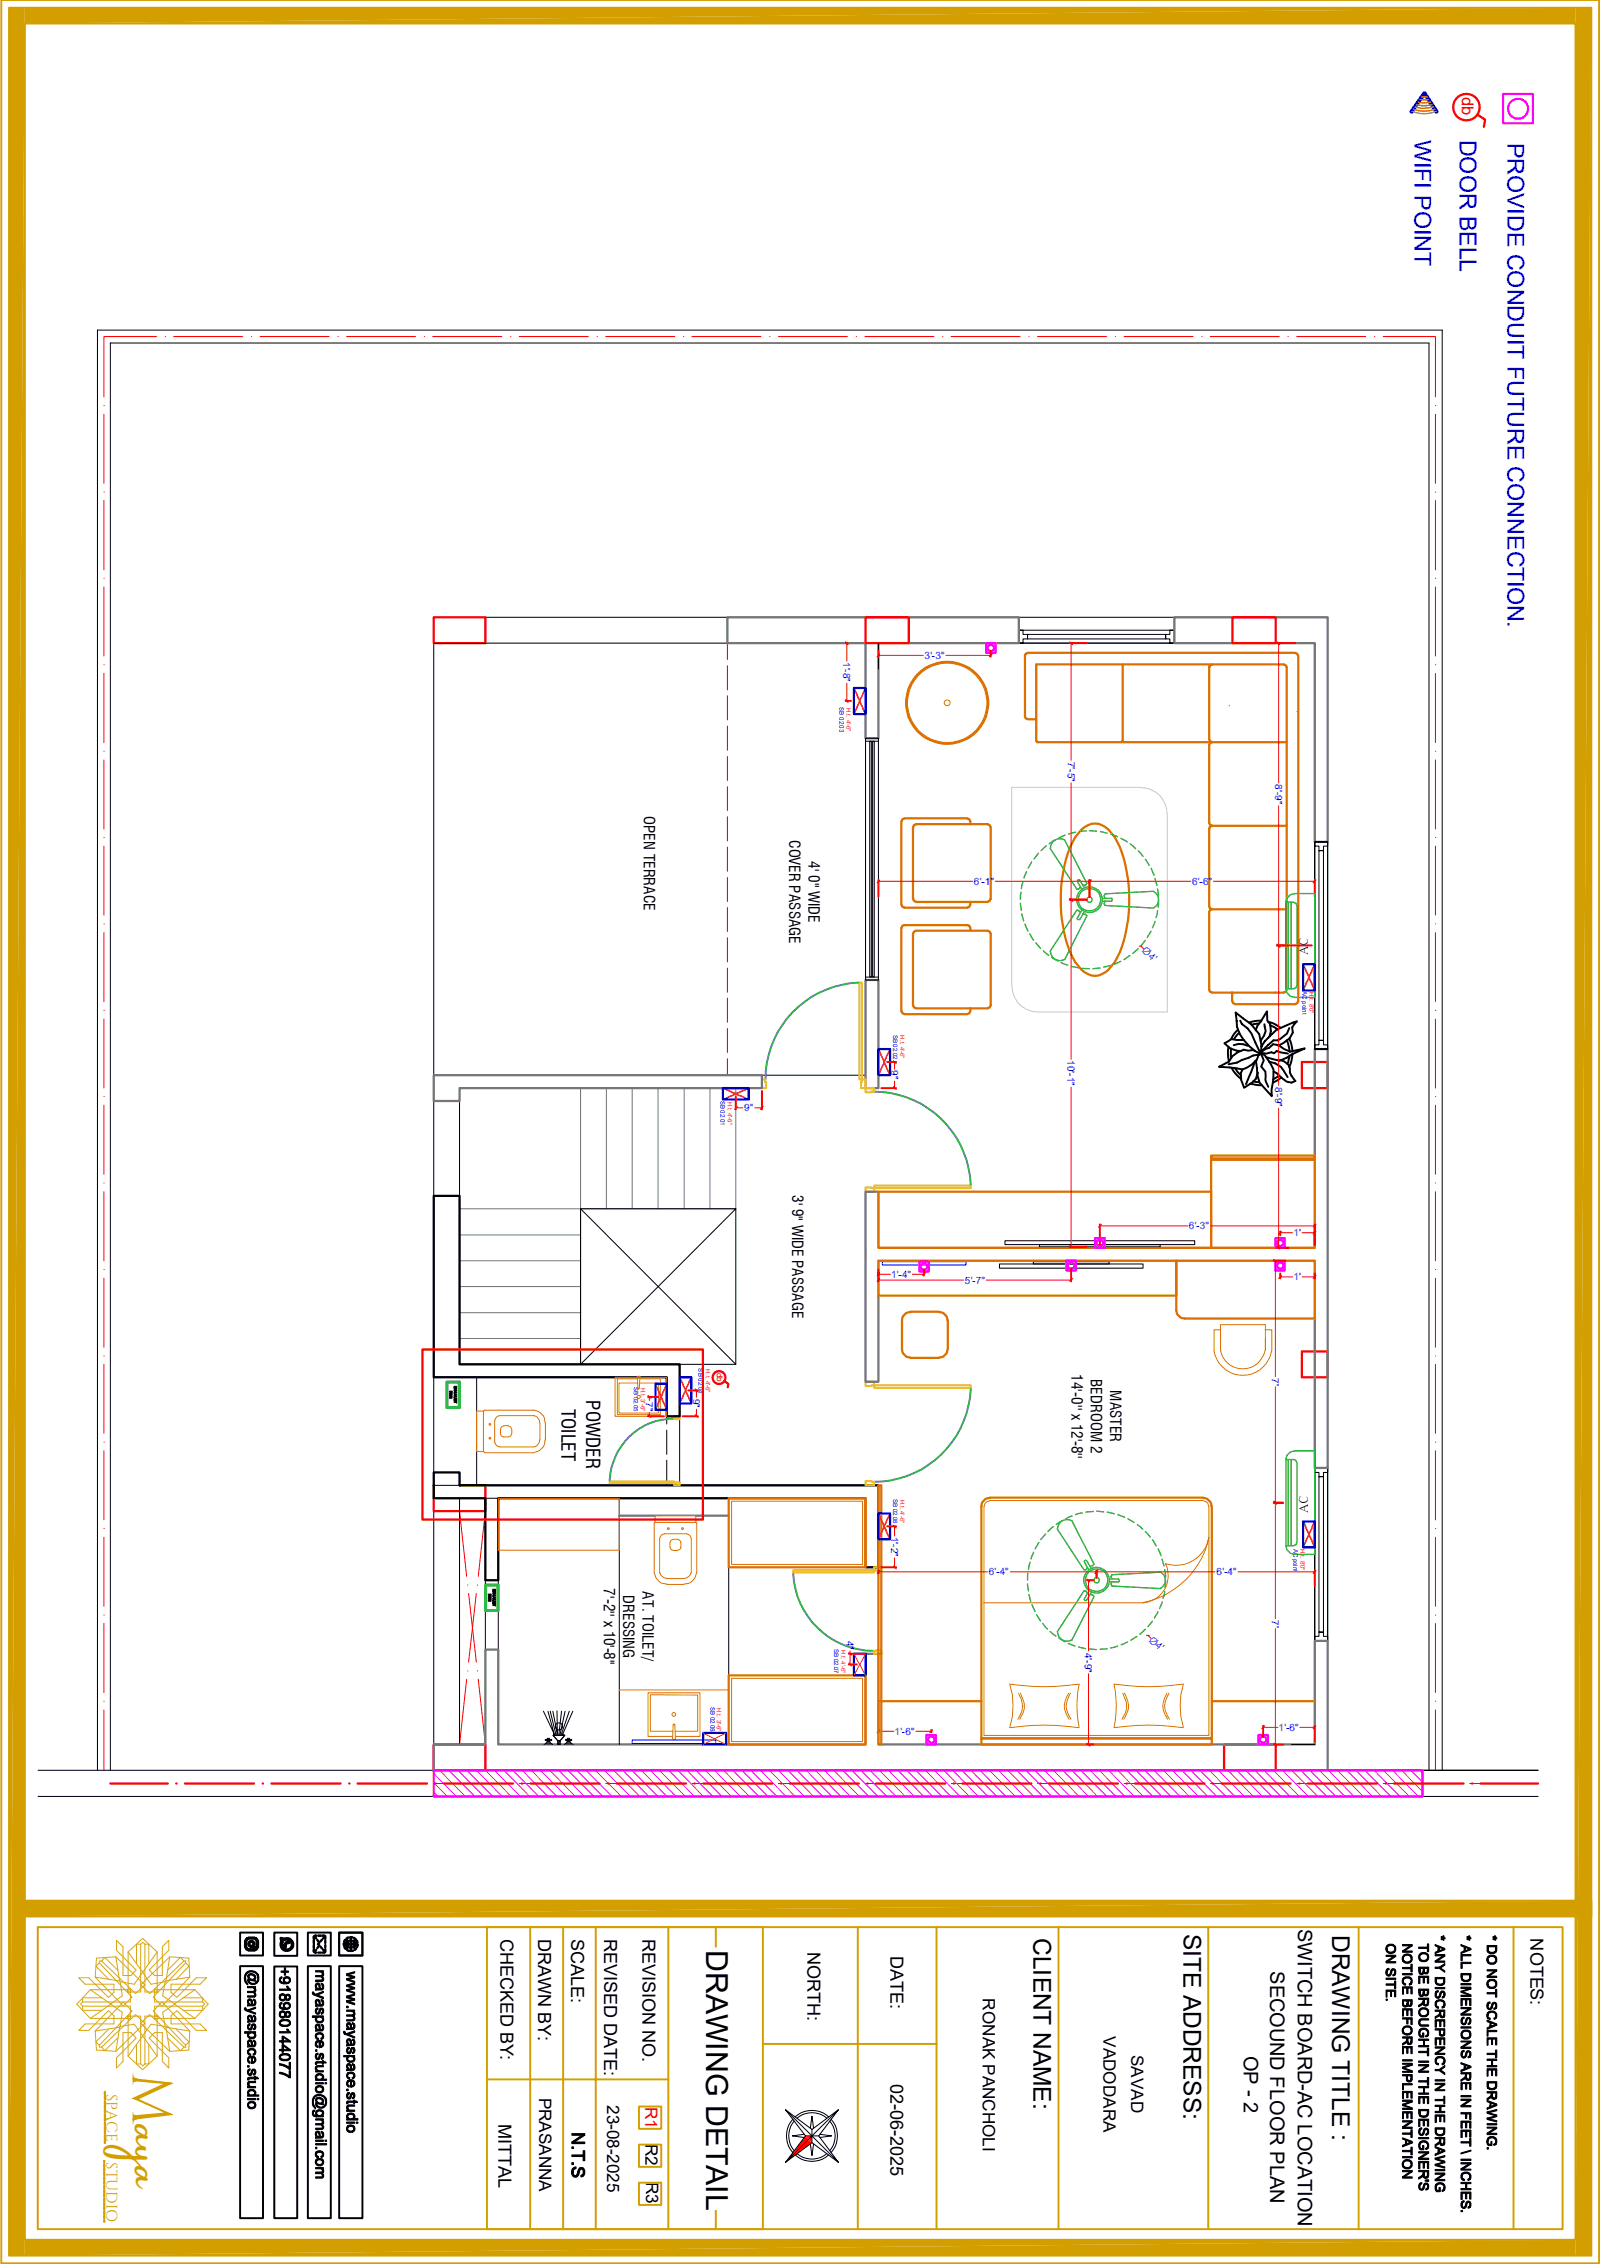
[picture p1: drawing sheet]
<svg xmlns="http://www.w3.org/2000/svg" width="210mm" height="297mm" viewBox="0 0 210 297" stroke-linecap="round" stroke-linejoin="round" font-family="sans-serif">
<defs><g id="words">
<text font-size="7.4" fill="#d39e00" x="17.4" y="271.9" transform="rotate(90 17.4 271.9)">M</text>
<text font-size="5.2" fill="#d39e00" x="17.4" y="278.8" transform="rotate(90 17.4 278.8)">aya</text>
<text font-size="4" x="92.6" y="255.8" transform="rotate(90 92.6 255.8)">DRAWING DETAIL</text>
<g font-size="3.2">
<text x="135.6" y="254.3" transform="rotate(90 135.6 254.3)">CLIENT NAME:</text>
<text x="155.2" y="253.7" transform="rotate(90 155.2 253.7)">SITE ADDRESS:</text>
<text x="174.8" y="253.9" transform="rotate(90 174.8 253.9)">DRAWING TITLE :</text>
</g>
<g font-size="3" fill="#00f">
<text x="185.5" y="18.3" transform="rotate(90 185.5 18.3)">WIFI POINT</text>
<text x="191.5" y="18.3" transform="rotate(90 191.5 18.3)">DOOR BELL</text>
<text x="197.7" y="18.7" transform="rotate(90 197.7 18.7)">PROVIDE CONDUIT FUTURE CONNECTION.</text>
</g>
<g font-size="2.6">
<text x="170.3" y="253" transform="rotate(90 170.3 253)">SWITCH BOARD-AC LOCATION</text>
<text x="166.6" y="258.6" transform="rotate(90 166.6 258.6)">SECOUND FLOOR PLAN</text>
<text x="163.2" y="269.7" transform="rotate(90 163.2 269.7)">OP - 2</text>
</g>
<g font-size="2.5">
<text x="73.7" y="184.8" transform="rotate(90 73.7 184.8)">TOILET</text>
<text x="76.9" y="183.7" transform="rotate(90 76.9 183.7)">POWDER</text>
</g>
<g font-size="2.4">
<text x="65.7" y="254.3" transform="rotate(90 65.7 254.3)">CHECKED BY:</text>
<text x="70.6" y="254.3" transform="rotate(90 70.6 254.3)">DRAWN BY:</text>
<text x="74.9" y="254.3" transform="rotate(90 74.9 254.3)">SCALE:</text>
<text x="79.2" y="254.3" transform="rotate(90 79.2 254.3)">REVISED DATE:</text>
<text x="84.3" y="254.3" transform="rotate(90 84.3 254.3)">REVISION NO.</text>
<text x="105.9" y="256.1" transform="rotate(90 105.9 256.1)">NORTH:</text>
<text x="116.8" y="256.6" transform="rotate(90 116.8 256.6)">DATE:</text>
<text x="200.7" y="254.3" transform="rotate(90 200.7 254.3)">NOTES:</text>
<text x="116.8" y="273.4" transform="rotate(90 116.8 273.4)">02-06-2025</text>
<text x="65.4" y="278.6" transform="rotate(90 65.4 278.6)">MITTAL</text>
</g>
<g font-size="2.2" fill="#f00">
<text x="191.8" y="12.8" transform="rotate(90 191.8 12.8)">db</text>
<text x="84.6" y="276.4" transform="rotate(90 84.6 276.4)">R1</text>
</g>
<g font-size="2.2">
<text x="128.9" y="262.1" transform="rotate(90 128.9 262.1)">RONAK PANCHOLI</text>
<text x="144.7" y="267.1" transform="rotate(90 144.7 267.1)">VADODARA</text>
<text x="148.4" y="269.6" transform="rotate(90 148.4 269.6)">SAVAD</text>
<text x="70.7" y="275.2" transform="rotate(90 70.7 275.2)">PRASANNA</text>
<text x="79.6" y="276.1" transform="rotate(90 79.6 276.1)">23-08-2025</text>
<text x="84.7" y="281.2" transform="rotate(90 84.7 281.2)">R2</text>
<text x="84.8" y="286.2" transform="rotate(90 84.8 286.2)">R3</text>
</g>
<g font-size="2">
<text x="84.5" y="107.1" transform="rotate(90 84.5 107.1)">OPEN TERRACE</text>
<text x="103.5" y="110.2" transform="rotate(90 103.5 110.2)">COVER PASSAGE</text>
<text x="106" y="112.9" transform="rotate(90 106 112.9)">4' 0&quot; WIDE</text>
<text x="103.9" y="156.8" transform="rotate(90 103.9 156.8)">3' 9&quot; WIDE PASSAGE</text>
<text x="140.5" y="180.3" transform="rotate(90 140.5 180.3)">14'-0'' x 12'-8''</text>
<text x="143.1" y="180.9" transform="rotate(90 143.1 180.9)">BEDROOM 2</text>
<text x="145.6" y="182.4" transform="rotate(90 145.6 182.4)">MASTER</text>
<text x="79.2" y="208.4" transform="rotate(90 79.2 208.4)">7'-2'' x 10'-8''</text>
<text x="81.7" y="209.3" transform="rotate(90 81.7 209.3)">DRESSING</text>
<text x="84.3" y="208.8" transform="rotate(90 84.3 208.8)">AT. TOILET/</text>
</g>
<g font-size="2" fill="#d39e00">
<text x="14" y="274.7" transform="rotate(90 14 274.7)">SPACE</text>
<text x="14" y="283.6" transform="rotate(90 14 283.6)">STUDIO</text>
</g>
<g font-size="1.7">
<text x="171.6" y="125.3" transform="rotate(-90 171.6 125.3)">AC</text>
<text x="171.6" y="198.5" transform="rotate(-90 171.6 198.5)">AC</text>
</g>
<g font-size="1.3" fill="#00f">
<text x="110.6" y="86.8" transform="rotate(90 110.6 86.8)">1'-8&quot;</text>
<text x="121.3" y="86.4">3'-3&quot;</text>
<text x="140.1" y="99.9" transform="rotate(90 140.1 99.9)">7'-5&quot;</text>
<text x="167.3" y="102.9" transform="rotate(90 167.3 102.9)">8'-9&quot;</text>
<text x="127.8" y="116.1">6'-1&quot;</text>
<text x="156.4" y="116.1">6'-6&quot;</text>
<text x="149.7" y="124.8" transform="rotate(42 149.7 124.8)">Ø4'</text>
<text x="116.9" y="140.4" transform="rotate(90 116.9 140.4)">9&quot;</text>
<text x="140" y="139.1" transform="rotate(90 140 139.1)">10'-1&quot;</text>
<text x="167.3" y="142.6" transform="rotate(90 167.3 142.6)">8'-9&quot;</text>
<text x="97.6" y="145.8">9&quot;</text>
<text x="156" y="161.3">6'-3&quot;</text>
<text x="116.9" y="167.6">1'-4&quot;</text>
<text x="169.7" y="162.2">1'</text>
<text x="169.7" y="168">1'</text>
<text x="126.6" y="168.4">5'-7&quot;</text>
<text x="84.7" y="183.9" transform="rotate(90 84.7 183.9)">7&quot;</text>
<text x="90.9" y="183.5" transform="rotate(90 90.9 183.5)">9&quot;</text>
<text x="166.8" y="180.8" transform="rotate(90 166.8 180.8)">7'</text>
<text x="116.9" y="201.6" transform="rotate(90 116.9 201.6)">1'-2&quot;</text>
<text x="129.7" y="206.7">6'-4&quot;</text>
<text x="159.6" y="206.7">6'-4&quot;</text>
<text x="111" y="215.2" transform="rotate(90 111 215.2)">4&quot;</text>
<text x="150.6" y="215.2" transform="rotate(42 150.6 215.2)">Ø4'</text>
<text x="166.8" y="212.5" transform="rotate(90 166.8 212.5)">7'</text>
<text x="142.3" y="216.8" transform="rotate(90 142.3 216.8)">4'-9&quot;</text>
<text x="117.3" y="227.6">1'-6&quot;</text>
<text x="167.7" y="227.1">1'-6&quot;</text>
</g>
<text font-size="1.1" fill="#f00" x="94" y="180.1" transform="rotate(90 94 180.1)">db</text>
<g font-size=".8" fill="#00f">
<text x="110.1" y="92.8" transform="rotate(90 110.1 92.8)">SB 02.03</text>
<text x="170.9" y="130" transform="rotate(90 170.9 130)">AC point</text>
<text x="117.2" y="135.7" transform="rotate(90 117.2 135.7)">SB 02.02</text>
<text x="94.5" y="144.4" transform="rotate(90 94.5 144.4)">SB 02.01</text>
<text x="91.6" y="179.5" transform="rotate(90 91.6 179.5)">SB 02.04</text>
<text x="83.1" y="181.9" transform="rotate(90 83.1 181.9)">SB 02.05</text>
<text x="117.2" y="196.6" transform="rotate(90 117.2 196.6)">SB 02.06</text>
<text x="169.7" y="203.2" transform="rotate(90 169.7 203.2)">AC point</text>
<text x="109.4" y="216.4" transform="rotate(90 109.4 216.4)">SB 02.07</text>
<text x="93.2" y="223.9" transform="rotate(90 93.2 223.9)">SB 02.08</text>
</g>
<g font-size=".8" fill="#ed1f24">
<text x="111" y="92.9" transform="rotate(90 111 92.9)">H.t. 4'-6&quot;</text>
<text x="171.8" y="130.2" transform="rotate(90 171.8 130.2)">H.t. 8'0&quot;</text>
<text x="118.1" y="135.8" transform="rotate(90 118.1 135.8)">H.t. 4'-6&quot;</text>
<text x="95.5" y="144.5" transform="rotate(90 95.5 144.5)">H.t. 4'-6&quot;</text>
<text x="92.6" y="179.7" transform="rotate(90 92.6 179.7)">H.t. 4'-6&quot;</text>
<text x="84.1" y="182.1" transform="rotate(90 84.1 182.1)">H.t. 3'-6&quot;</text>
<text x="118.1" y="196.8" transform="rotate(90 118.1 196.8)">H.t. 4'-6&quot;</text>
<text x="170.6" y="203.2" transform="rotate(90 170.6 203.2)">H.t. 8'0&quot;</text>
<text x="110.4" y="216.5" transform="rotate(90 110.4 216.5)">H.t. 4'-6&quot;</text>
<text x="94" y="224.1" transform="rotate(90 94 224.1)">H.t. 3'-6&quot;</text>
</g>
</g></defs>
<g fill="none" stroke="#e0ac11" stroke-width=".13">
<path d="M10.3 259.5l.9 .8h3.7v1.1l-.7 .6-2.6-2.5zM12.7 256.9l-.2 2.5 3.2 .5 .3 1.9-1.5 1.1-2.6-1.9M12.7 256.9l2.5-.2 .5 3.3 1.9 .3 1.1-1.6M13 257.5l4.3 4.5-.9 .9-.2-.3-.3 .3-3.4-3.5M13 257.5l-.4 .4 1.7 1.8M13 257.3v.2M13.1 257.3h.2M13.3 257.3l.5-.5 1.7 1.7M15.2 256.7l3.5 3.4-.2 .3 .2 .2-.9 .9-4.5-4.2M15.3 254.6v1.3l2.6 2.5-.7 .8h-1.1v-3.8zM16.8 256.1l1.9-1.8 1.9 1.8M16.8 256.1l1.9 2.6"/>
<path d="M18.5 255.1v6.2h-1.7v-5.2M18.5 255.1h-.6v2.5M18.5 255.1l.2-.3 .3 .3M18.7 258.7l1.1 1.6 2-.3 .5-3.3 2.5 .2 .1 2.5-3.2 .5-.4 1.9 1.6 1.1 2.7-1.9M19 255.1v6.2h1.6v-5.2M19 255.1h.5v2.5M20.6 256.1l-1.9 2.6M22.1 254.6l-.8 .8v3.8h-1l-.7-.8 2.5-2.5zM22.3 256.7l-3.6 3.4 .3 .3-.3 .2 .9 .9 4.5-4.2M24.1 257.3l-.4-.5-1.7 1.7M24.1 257.3h.3M24.3 257.5l-4.2 4.5 .9 .9 .3-.3 .2 .3 3.4-3.5"/>
<path d="M24.3 257.5l.5 .4-1.7 1.8M24.3 257.3v.2M10.3 266.4h1.3l2.6-2.6 .7 .7v1h-3.7zM10.6 262.9l.2 .3M10.8 263.2h6.3v1.6h-5.2M10.8 263.2v.5h2.6M10.8 262.6l-.2 .3M11.9 264.8l2.6-1.9 1.5 1.1-.3 1.9-3.2 .5 .2 2.5M11.9 261h5.2v1.6h-6.3M11.9 261l-1.8 1.9 1.8 1.9M12.5 266.4l3.4-3.5 .3 .3 .2-.3 .9 .9-4.3 4.5M13 268.3v.3"/>
<path d="M13.1 268.6h.2M13.3 268.6l4.5-4.3 .9 .9-.2 .2 .2 .3-3.5 3.4M13.4 262.1h-2.6v.5M14.3 266.2l-1.7 1.7 .4 .4M15.5 267.3l-1.7 1.7-.5-.4M16.1 266.7h1.1l.7 .7-2.6 2.6v1.3l.8-.9zM16.7 261v.4h.4M16.8 260.9h.3v.4M16.8 269.7v-5.2h1.7v6.3M16.8 269.7l1.9 1.8 1.9-1.8M17.1 264.5h-.4v.3M17.1 264.5v.4h-.3"/>
<path d="M17.9 268.2v2.6h.6M18.5 270.8l.2 .2 .3-.2M18.7 267.1l-1.1-1.5-1.9 .3-.5 3.2-2.5-.2M18.7 267.1l-1.9 2.6M18.7 267.1l1.9 2.6M19.5 268.2v2.6h-.5M19.6 267.4l.7-.7h1v3.7l.8 .9v-1.3zM20.3 264.5h.4v.3M20.3 264.5v.4h.3M20.6 260.9h-.3v.4M20.6 269.7v-5.2h-1.6v6.3M20.7 261v.4h-.4"/>
<path d="M22 267.3l1.7 1.7 .4-.4M22.4 264.5l.8-.7 2.5 2.6h1.4l-.9-.9h-3.8zM22.4 260.3h3.8l.9-.8h-1.4l-2.5 2.5-.8-.6zM23.1 266.2l1.7 1.7-.5 .4M24 262.1h2.6v.5M24.1 268.6l-4.5-4.3-.9 .9 .3 .2-.3 .3 3.6 3.4M24.1 268.6h.3M24.3 268.3v.3M24.9 266.4l-3.4-3.5-.2 .3-.3-.3-.9 .9 4.2 4.5M25.6 264.8l-2.7-1.9-1.6 1.1 .4 1.9 3.2 .5-.1 2.5-2.5 .2-.5-3.2-2-.3-1.1 1.5M25.6 261h-5.3v1.6h6.3M25.6 261l1.7 1.9-1.7 1.9"/>
<path d="M26.6 263.2h-6.3v1.6h5.3M26.6 263.2v.5h-2.6M26.6 262.6l.2 .3M26.8 262.9l-.2 .3"/>
</g>
<g fill="#d39e00">
<path d="M206.7 1h2l-2 294.9z"/>
<path d="M208.7 1v294.9h-2z"/>
<path d="M3.3 293.8h203.4l-203.4 2.1z"/>
<path d="M3.3 295.9l203.4-2.1v2.1z"/>
<path d="M3.3 1h203.4l-203.4 2.1z"/>
<path d="M3.3 3.1l203.4-2.1v2.1z"/>
<path d="M1.2 1h2.1l-2.1 294.9z"/>
<path d="M3.3 1v294.9h-2.1z"/>
</g>
<path d="M.2 0h209.6v296.9h-209.6zM1.2 1h207.5v294.9h-207.5zM3.3 3.1h203.4v290.7h-203.4z" fill="none" stroke="#d39e00" stroke-width=".25"/>
<g fill="#d39e00">
<path d="M3.3 249.3h205.4l-205.4 2.1z"/>
<path d="M3.3 251.4l205.4-2.1v2.1z"/>
</g>
<path d="M13.8 274.4v6.7M13.7 283.5v8" fill="none" stroke="#d39e00" stroke-width=".13"/>
<g fill="none" stroke="#d39e00" stroke-width=".21">
<path d="M13.7 274.9v-.5h.1v.5M13.7 275v.4M13.7 275.6v.4M13.7 276.2v.4M13.7 276.7v.4M13.7 277.3v.4M13.7 277.9v.4M13.7 278.5v.3M13.7 279v.4M13.7 279.6v.4M13.8 275v.4M13.8 275.6v.4"/>
<path d="M13.8 276.2v.4M13.8 276.7v.4M13.8 277.3v.4M13.8 277.9v.4M13.8 278.5v.3M13.8 279v.4M13.8 279.6v.4M13.6 283.7v-.2h.1v.2M13.6 283.9v.4M13.6 284.4v.4M13.6 285v.4M13.6 285.6v.4"/>
<path d="M13.6 286.1v.4M13.6 286.7v.4M13.6 287.3v.4M13.6 287.8v.4M13.6 288.4v.4M13.6 289v.3M13.6 289.5v.4M13.6 290.1v.4M13.6 290.7v.3M13.6 291.3v.2h.1v-.2M13.7 280.7v.4h.1v-.4M13.7 280.2v.3"/>
<path d="M13.7 283.9v.4M13.7 284.4v.4M13.7 285v.4M13.7 285.6v.4M13.7 286.1v.4M13.7 286.7v.4M13.7 287.3v.4M13.7 287.8v.4M13.7 288.4v.4M13.7 289v.3M13.7 289.5v.4M13.7 290.1v.4"/>
<path d="M13.7 290.7v.3M13.8 280.2v.3"/>
</g>
<g fill="none" stroke="#d39e00" stroke-width=".25">
<path d="M3.3 249.3h205.4v2.1h-205.4zM5 252.8h200v39.6h-200zM63.9 252.8h36.2v39.6h-36.2zM69.6 252.8v39.6M73.9 252.8v39.6M78.1 252.8v39.6M87.7 252.8v39.6M93.9 252.8v2.6M112.5 252.8v39.6M122.9 252.8v39.6M138.9 252.8v39.6M158.5 252.8v39.6"/>
<path d="M178.2 252.8v39.6M198.5 252.8v39.6M63.9 272.8h23.8M83.8 276.4h2.9v2.9h-2.9zM100.1 268.1h22.8M83.8 281.3h2.9v3h-2.9zM83.8 286.3h2.9v3h-2.9zM93.9 290v2.4"/>
</g>
<g fill="#000" stroke="#000" stroke-width=".13">
<path d="M32.6 259a.58 .58 0 0 1 .8 .1v.3v-.1a.56 .56 0 0 0-.8-.1v.3l-.1-.2z" fill-rule="evenodd"/>
<path d="M32.6 259.3a.45 .45 0 0 0 .8 .2v.2l.1 .1v.1l-.7-.1h-.2z" fill-rule="evenodd"/>
<path d="M33.4 259.1a.33 .33 0 0 1 .2 .3 .33 .33 0 0 1-.2 .3z" fill-rule="evenodd"/>
<path d="M32.3 258.8l.5-.3 .5 .1 .5 .4v.5v-.2a.79 .79 0 0 0-.9-.6 .79 .79 0 0 0-.7 .8v.6l-.1-.2-.1-.4 .1-.5z" fill-rule="evenodd"/>
<path d="M32.6 259.6v.2l.3 .3a.64 .64 0 0 0 .6 0 .64 .64 0 0 0 .3-.6v-.5l.2 .2v.6l-.1 .1a.7 .7 0 0 1-.8 .4 .7 .7 0 0 1-.6-.7z" fill-rule="evenodd"/>
<path d="M36.7 259.5l.3-.2v.2l-.2 .2-.1 .4-.1-.3z" fill-rule="evenodd"/>
<path d="M37.2 259.5l.1-.1v.7l-.1-.2z" fill-rule="evenodd"/>
<path d="M36.9 258.6h.4v-.5h.2v.5h.3v.1h-.3v.4h-.2v-.4h-.4z" fill-rule="evenodd"/>
<path d="M37.3 259.4a.46 .46 0 0 1 .7 .1v.3a.34 .34 0 0 0-.4-.3 .34 .34 0 0 0-.3 .3z" fill-rule="evenodd"/>
<path d="M36.8 259.8a.47 .47 0 0 0 .5 .3v-.2a.37 .37 0 0 0 .7-.1v-.3a.51 .51 0 0 1 0 .6 .51 .51 0 0 1-.6 .2l-.5-.1-.2-.1z" fill-rule="evenodd"/>
<path d="M41.4 259.2h.8v-.1l.1 .5v-.1l-.2-.2h-.7z" fill-rule="evenodd"/>
<path d="M42.3 258.7v.3z" fill-rule="evenodd"/>
<path d="M41.4 258.5h1v.2h-.1v.2l-.3-.2h-.6z" fill-rule="evenodd"/>
<path d="M42.3 258.7a.37 .37 0 0 1 0 .6z" fill-rule="evenodd"/>
<path d="M41.4 259.8h.8l.1-.5a.33 .33 0 0 1 .2 .4 .33 .33 0 0 1-.4 .3h-.7z" fill-rule="evenodd"/>
<path d="M45.5 259l1-.3v.1l-.8 .3z" fill-rule="evenodd"/>
<path d="M45.5 259.6l.8-.2 .2 .1-.8 .2z" fill-rule="evenodd"/>
<path d="M45.5 259l1 .3v.2l-1-.3z" fill-rule="evenodd"/>
<path d="M181.8 259.5h1.3v.2h-1.3z" fill-rule="evenodd"/>
<path d="M181.9 258.3l.3-.1v.2l-.2 .1-.1 .2z" fill-rule="evenodd"/>
<path d="M182 255.2l.3-.1a.58 .58 0 0 1 .7 .2v.4a.52 .52 0 0 0-.5-.5 .52 .52 0 0 0-.6 .5v.4a.61 .61 0 0 1 .1-.9z" fill-rule="evenodd"/>
<path d="M183 258.7v.4l-.3 .1v-.2l.2-.1z" fill-rule="evenodd"/>
<path d="M181.9 255.7a.56 .56 0 0 0 .5 .4 .56 .56 0 0 0 .5-.2l.1-.6 .1 .2a.66 .66 0 0 1-.4 .7 .66 .66 0 0 1-.8-.1z" fill-rule="evenodd"/>
<path d="M181.8 257.3h1.3v.2h-1.3z" fill-rule="evenodd"/>
<path d="M181.8 256.5h1.3v.2h-1.3z" fill-rule="evenodd"/>
<path d="M181.8 257.3l1-.6h.3l-1 .6z" fill-rule="evenodd"/>
<path d="M181.9 258.3v.4a.22 .22 0 0 0 .2 .4 .22 .22 0 0 0 .3-.3 .41 .41 0 0 1 .2-.5 .41 .41 0 0 1 .4 .1l.1 .5-.1 .2v-.4a.21 .21 0 0 0-.2-.3 .21 .21 0 0 0-.2 .3 .41 .41 0 0 1-.3 .5 .41 .41 0 0 1-.5-.2 .62 .62 0 0 1 .1-.7z" fill-rule="evenodd"/>
<path d="M184 258.9h1.3v.2h-1.3z" fill-rule="evenodd"/>
<path d="M184.2 256.5l.3-.2 .5 .2h.1v.5a.53 .53 0 0 0-.5-.5 .53 .53 0 0 0-.5 .5v.3a.67 .67 0 0 1 .1-.8z" fill-rule="evenodd"/>
<path d="M184 255.9h1.3v.2h-1.3z" fill-rule="evenodd"/>
<path d="M184 255.1h1.3v.2h-1.3z" fill-rule="evenodd"/>
<path d="M184 255.9l1-.6h.3l-1.1 .6z" fill-rule="evenodd"/>
<path d="M184.1 257a.53 .53 0 0 0 .5 .4 .53 .53 0 0 0 .5-.4v-.5l.1 .2a.67 .67 0 0 1-.3 .8 .67 .67 0 0 1-.8-.2z" fill-rule="evenodd"/>
<path d="M184 258.1h1.1v-.4h.2v1h-.2v-.4h-1.1z" fill-rule="evenodd"/>
<path d="M184.1 259.5l.4-.2a.6 .6 0 0 1 .7 .3 .6 .6 0 0 1-.1 .7v-.4a.53 .53 0 0 0-.5-.4 .53 .53 0 0 0-.5 .3z" fill-rule="evenodd"/>
<path d="M186.3 258.2v.4a.23 .23 0 0 0 .2 .3 .23 .23 0 0 0 .2-.4v.5h-.1h-.3z" fill-rule="evenodd"/>
<path d="M186.9 258.2v.3a.22 .22 0 0 0 .2 .3 .22 .22 0 0 0 .1-.3v.4l-.3 .1-.1-.1z" fill-rule="evenodd"/>
<path d="M186.2 256.3l.4-.1a.58 .58 0 0 1 .7 .2v.4a.54 .54 0 0 0-.5-.5 .54 .54 0 0 0-.6 .5v.4l-.1-.3v-.3z" fill-rule="evenodd"/>
<path d="M186.1 255.4h1.1v-.4h.2v1h-.2v-.4h-1.1z" fill-rule="evenodd"/>
<path d="M186.2 256.8l.1 .1a.54 .54 0 0 0 .5 .3 .54 .54 0 0 0 .5-.4v-.4l.1 .3a.7 .7 0 0 1-.4 .6 .7 .7 0 0 1-.8-.1z" fill-rule="evenodd"/>
<path d="M186.1 258.1h1.3v.7l-.2 .1v-.7h-.3l-.1 .7v-.1l-.1 .2v-.8h-.4l-.1 .8-.1-.4z" fill-rule="evenodd"/>
<path d="M189 254.1h.2v.2z" fill-rule="evenodd"/>
<path d="M189.3 254h.1v.2z" fill-rule="evenodd"/>
<path d="M189.3 254l.1 .5-.1 .1v-.3l-.2 .2-.1-.1 .2-.1z" fill-rule="evenodd"/>
<path d="M188.3 255.1l1.2 .5v.2l-.7-.3-.2 .4v-.5l-.3-.1z" fill-rule="evenodd"/>
<path d="M188.8 255.5v.4l.5-.2 .2 .1-1.2 .5v-.2l.3-.2z" fill-rule="evenodd"/>
<path d="M188.8 258.1l.7-.5v.2l-.4 .3-.2 .1z" fill-rule="evenodd"/>
<path d="M188.3 258.1h.5l.7 .5v.1l-.7-.5h-.5z" fill-rule="evenodd"/>
<path d="M188.3 259.4h1.2v.8l-.1 .1v-.7h-1v.7l-.1-.3z" fill-rule="evenodd"/>
<path d="M188.3 257.3h1.2v.1h-1.2z" fill-rule="evenodd"/>
<path d="M188.3 256.4h1.2v.2h-1.2z" fill-rule="evenodd"/>
<path d="M188.3 257.3l1-.7h.2l-.9 .7z" fill-rule="evenodd"/>
<path d="M189.4 254.2h.2v.1h-.2z" fill-rule="evenodd"/>
<path d="M192.4 254.1h.2v.2z" fill-rule="evenodd"/>
<path d="M191.8 259.1v.3a.49 .49 0 0 0 .5 .4 .49 .49 0 0 0 .5-.5l-.1 .6-.6 .1-.3-.2z" fill-rule="evenodd"/>
<path d="M192.7 254h.1l-.1 .2z" fill-rule="evenodd"/>
<path d="M192.7 254l.1 .5-.1 .1v-.3l-.2 .2-.1-.1 .2-.1z" fill-rule="evenodd"/>
<path d="M191.6 256.4h1.4v.2h-1.2v.6h-.2z" fill-rule="evenodd"/>
<path d="M191.6 257.4h1.4v.2h-1.2v.6h-.2z" fill-rule="evenodd"/>
<path d="M192.7 254.2h.3v.1h-.3z" fill-rule="evenodd"/>
<path d="M191.6 255.1l1.4 .5v.2l-.8-.3-.1 .4v-.5l-.5-.1z" fill-rule="evenodd"/>
<path d="M192.2 255.5v.4l.5-.2 .3 .1-1.4 .5v-.2l.5-.2z" fill-rule="evenodd"/>
<path d="M191.6 258.9h1.4l-.1 .9h-.1v-.7h-1v.7l-.2-.4z" fill-rule="evenodd"/>
<path d="M195.9 254l.1 .3-.2-.1z" fill-rule="evenodd"/>
<path d="M196.1 254h.1l-.1 .2z" fill-rule="evenodd"/>
<path d="M196.1 254l.1 .4-.1 .2-.1-.3-.1 .2-.1-.1 .3-.3z" fill-rule="evenodd"/>
<path d="M195.2 255.4v.3a.51 .51 0 0 0 .4 .4 .51 .51 0 0 0 .6-.3v-.1v.4l-.1 .1-.1 .1-.7-.1-.1-.1z" fill-rule="evenodd"/>
<path d="M195.2 256.6l.3-.1h.5l.2 .2v.4a.52 .52 0 0 0-.5-.4 .52 .52 0 0 0-.5 .4v.4l-.2-.3v-.2z" fill-rule="evenodd"/>
<path d="M195.2 259.8l.3-.1h.5l.2 .1v.5a.52 .52 0 0 0-.5-.5 .52 .52 0 0 0-.5 .5v.4l-.2-.3v-.3z" fill-rule="evenodd"/>
<path d="M196.1 254.2h.2v.1h-.2z" fill-rule="evenodd"/>
<path d="M195.1 255.2h1.2v.8l-.1 .1v-.7h-1v.7l-.1-.2z" fill-rule="evenodd"/>
<path d="M195.2 257.1a.52 .52 0 0 0 .5 .4 .52 .52 0 0 0 .5-.4v-.4l.1 .3a.67 .67 0 0 1-.3 .7 .67 .67 0 0 1-.8-.2z" fill-rule="evenodd"/>
<path d="M195.1 259.2h1.2v.2h-1.2z" fill-rule="evenodd"/>
<path d="M195.1 258.4h1.2v.2h-1.2z" fill-rule="evenodd"/>
<path d="M195.1 259.2l.9-.6h.3l-1 .6z" fill-rule="evenodd"/>
<path d="M32.1 263.4h.2l-.1 .4-.2-.2z" fill-rule="evenodd"/>
<path d="M32.5 271h.2v.2h-.2z" fill-rule="evenodd"/>
<path d="M32.2 259.5v.3l.3 .4v.2l-.3-.3z" fill-rule="evenodd"/>
<path d="M32.6 262.6v.4z" fill-rule="evenodd"/>
<path d="M32.6 264.8v.3z" fill-rule="evenodd"/>
<path d="M32.6 268v.4z" fill-rule="evenodd"/>
<path d="M32.6 273.4v.3z" fill-rule="evenodd"/>
<path d="M32.5 272.6l.1-.1v.4l-.1-.1z" fill-rule="evenodd"/>
<path d="M32.6 274.3v.5l-.1-.1z" fill-rule="evenodd"/>
<path d="M32.6 265.6l.2-.1v.1l-.1 .1-.1 .2z" fill-rule="evenodd"/>
<path d="M32.6 269.9v.4l.2 .2v.2a.47 .47 0 0 1-.2-.8z" fill-rule="evenodd"/>
<path d="M32.6 271.5l.2-.1v.2l-.2 .3z" fill-rule="evenodd"/>
<path d="M32.6 268.9v.3l.1 .2 .2 .1v.2a.47 .47 0 0 1-.4-.4 .47 .47 0 0 1 .1-.4z" fill-rule="evenodd"/>
<path d="M32.6 262.3l.2-.1 .2 .1v.6l-.1-.2a.18 .18 0 0 0-.1-.3 .18 .18 0 0 0-.2 .2v.3a.52 .52 0 0 1 0-.6z" fill-rule="evenodd"/>
<path d="M32.6 264.4h.3l.1 .1v.6l-.1-.4-.1-.2-.2 .2v.3a.46 .46 0 0 1 0-.6z" fill-rule="evenodd"/>
<path d="M32.6 267.6h.2l.2 .1v.6a.49 .49 0 0 0-.3-.5l-.1 .1v.4v-.1a.47 .47 0 0 1 0-.6z" fill-rule="evenodd"/>
<path d="M33.4 260.8v.2z" fill-rule="evenodd"/>
<path d="M32.5 261.2h.8h.1v.5v-.2l-.2-.1h-.7z" fill-rule="evenodd"/>
<path d="M33.2 262.3h.2v.4z" fill-rule="evenodd"/>
<path d="M33.2 264.4l.2 .1v.3v-.1l-.2-.1z" fill-rule="evenodd"/>
<path d="M32.6 265.6v.3a.19 .19 0 0 0 .2 .3 .19 .19 0 0 0 .1-.3 .32 .32 0 0 1 .5-.3v.3v-.1a.16 .16 0 0 0-.2-.1 .16 .16 0 0 0-.1 .2 .34 .34 0 0 1-.4 .4 .34 .34 0 0 1-.2-.5z" fill-rule="evenodd"/>
<path d="M33.2 267.6l.2 .1v.4z" fill-rule="evenodd"/>
<path d="M33.4 269.2v.4h-.2v-.1l.2-.2z" fill-rule="evenodd"/>
<path d="M32.6 269.8l.2-.1 .6 .1v.4l-.1-.2-.2-.1v.8h-.1v-.8l-.2 .1-.2 .3z" fill-rule="evenodd"/>
<path d="M32.6 271.5l.1 .6 .2-.1a.52 .52 0 0 1 .5-.6v.4v-.1a.13 .13 0 0 0-.2-.1 .13 .13 0 0 0-.1 .2v.1a.34 .34 0 0 1-.4 .3 .34 .34 0 0 1-.2-.5z" fill-rule="evenodd"/>
<path d="M32.6 275.8l.3-.1h.4l.1 .1v.4a.41 .41 0 0 0-.4-.4 .41 .41 0 0 0-.4 .4z" fill-rule="evenodd"/>
<path d="M33.4 266.7v.3z" fill-rule="evenodd"/>
<path d="M32.5 260.6h1v.2h-.1v.1l-.2-.1h-.7z" fill-rule="evenodd"/>
<path d="M32.5 263.7l1-.4v.2l-.6 .2z" fill-rule="evenodd"/>
<path d="M32.3 263.5v.2l1.2 .4v.1l-1.3-.4z" fill-rule="evenodd"/>
<path d="M32.1 266.5h1.4l-.1 .4a.47 .47 0 0 0-.8 .1v-.3h-.5z" fill-rule="evenodd"/>
<path d="M32.6 273.1l.1-.1h.8v.2l-.8 .1-.1 .4-.1-.2z" fill-rule="evenodd"/>
<path d="M32.5 273.7h.1v-.1l.3 .1h.6v.2h-1z" fill-rule="evenodd"/>
<path d="M32.5 275.3h1v.2h-1z" fill-rule="evenodd"/>
<path d="M33.4 260.8a.32 .32 0 0 1 .2 .3 .32 .32 0 0 1-.2 .3z" fill-rule="evenodd"/>
<path d="M32.5 261.8h.8l.1-.1v-.3a.32 .32 0 0 1 .1 .4 .32 .32 0 0 1-.3 .2h-.7z" fill-rule="evenodd"/>
<path d="M32.6 262.8l.2 .1h.2v-.5l.1 .4a.15 .15 0 0 0 .2 .1 .15 .15 0 0 0 .1-.2v-.4a.45 .45 0 0 1 .2 .5 .45 .45 0 0 1-.5 .3l-.6 .1v-.2h.1z" fill-rule="evenodd"/>
<path d="M32.6 264.9l.1 .1 .3 .1v-.6l.1 .3a.18 .18 0 0 0 .2 .3 .17 .17 0 0 0 .1-.3v-.3a.44 .44 0 0 1 .2 .5 .44 .44 0 0 1-.5 .3h-.6v-.2h.1z" fill-rule="evenodd"/>
<path d="M33.4 265.6a.4 .4 0 0 1 .2 .4 .4 .4 0 0 1-.3 .3l-.1-.2 .2-.1z" fill-rule="evenodd"/>
<path d="M32.5 266.8l.1-.1v.3a.46 .46 0 0 0 .8 0v-.3a.47 .47 0 0 1 0 .6 .47 .47 0 0 1-.6 .1 .43 .43 0 0 1-.3-.6z" fill-rule="evenodd"/>
<path d="M32.6 268.1l.1 .2 .3 .1v-.6l.1 .3a.18 .18 0 0 0 .2 .3 .17 .17 0 0 0 .1-.3v-.4a.45 .45 0 0 1 .2 .5 .45 .45 0 0 1-.5 .3l-.6 .1v-.2h.1z" fill-rule="evenodd"/>
<path d="M32.6 268.9l.2-.1a.49 .49 0 0 1 .6 .1 .49 .49 0 0 1 0 .6v-.3a.42 .42 0 0 0-.4-.3 .42 .42 0 0 0-.4 .3z" fill-rule="evenodd"/>
<path d="M33.1 269.9v.6h.1l.2-.2v-.4a.46 .46 0 0 1 .1 .5 .46 .46 0 0 1-.4 .3z" fill-rule="evenodd"/>
<path d="M33.4 271.5a.44 .44 0 0 1-.1 .7l-.1-.1 .2-.2z" fill-rule="evenodd"/>
<path d="M32.6 274.2l.3-.1a.45 .45 0 0 1 .6 .2 .45 .45 0 0 1-.1 .5v-.2a.42 .42 0 0 0-.4-.3 .42 .42 0 0 0-.4 .3z" fill-rule="evenodd"/>
<path d="M32.6 275.8v.4a.42 .42 0 0 0 .4 .3 .42 .42 0 0 0 .4-.3v-.4a.52 .52 0 0 1-.3 .9 .52 .52 0 0 1-.6-.7z" fill-rule="evenodd"/>
<path d="M32.6 272.5h.8v-.1h.1v.1h.3l.1 .2h-.4v.2h-.1v-.2h-.8v.1z" fill-rule="evenodd"/>
<path d="M32.6 274.7a.44 .44 0 0 0 .8-.1v.2h.6v.2h-1.5v-.2h.1z" fill-rule="evenodd"/>
<path d="M33.7 275.3h.3v.2h-.3z" fill-rule="evenodd"/>
<path d="M36.7 262.8l.1-.1h.2v.2l-.2 .1-.1 .4a.46 .46 0 0 1 0-.6z" fill-rule="evenodd"/>
<path d="M37.3 262.8v.6a.46 .46 0 0 1 0-.6z" fill-rule="evenodd"/>
<path d="M36.7 261.7l.1 .3a.3 .3 0 0 0 .3 .3 .3 .3 0 0 0 .3-.3v.4a.48 .48 0 0 1-.7-.1 .48 .48 0 0 1 0-.6z" fill-rule="evenodd"/>
<path d="M36.7 263.9l.1 .4a.3 .3 0 0 0 .3 .3 .3 .3 0 0 0 .3-.4v.4a.48 .48 0 0 1-.7 0 .48 .48 0 0 1 0-.7z" fill-rule="evenodd"/>
<path d="M37.6 260.6h.2v.3z" fill-rule="evenodd"/>
<path d="M37.6 266.2h.2v.3z" fill-rule="evenodd"/>
<path d="M37.5 262a.23 .23 0 0 0 .2 .3 .23 .23 0 0 0 .3-.3l-.1 .4h-.3z" fill-rule="evenodd"/>
<path d="M37.3 262.8a.53 .53 0 0 1 .7 0v.3a.34 .34 0 0 0-.4-.3 .34 .34 0 0 0-.3 .3z" fill-rule="evenodd"/>
<path d="M37.5 264.3a.23 .23 0 0 0 .2 .2 .23 .23 0 0 0 .3-.2l-.1 .4h-.3z" fill-rule="evenodd"/>
<path d="M36.8 265l.3-.1 .7 .1h.2v.4a.75 .75 0 0 0-1-.3l-.2 .3z" fill-rule="evenodd"/>
<path d="M36.8 269.5l.3-.1 .7 .1h.2v.4a.75 .75 0 0 0-1-.3l-.2 .1v.2z" fill-rule="evenodd"/>
<path d="M36.7 260.9h1.1v-.2l.3 .3v.1h-1.4z" fill-rule="evenodd"/>
<path d="M36.7 261.7a.39 .39 0 0 1 .4-.2 .39 .39 0 0 1 .3 .3 .38 .38 0 0 1 .6-.1 .38 .38 0 0 1 0 .6v-.3a.23 .23 0 0 0-.3-.2 .23 .23 0 0 0-.2 .2v.3l-.1-.1v.2v-.4a.3 .3 0 0 0-.3-.3 .3 .3 0 0 0-.3 .3z" fill-rule="evenodd"/>
<path d="M36.8 263.1a.44 .44 0 0 0 .5 .3v-.1a.35 .35 0 0 0 .4 .1 .35 .35 0 0 0 .3-.3v-.3a.54 .54 0 0 1-.1 .7 .54 .54 0 0 1-.6 .1l-.5-.1z" fill-rule="evenodd"/>
<path d="M36.7 263.9a.39 .39 0 0 1 .4-.1 .39 .39 0 0 1 .3 .3 .38 .38 0 0 1 .6-.1 .38 .38 0 0 1 0 .5v-.2a.23 .23 0 0 0-.3-.3 .23 .23 0 0 0-.2 .3v.3l-.1-.1v.1v-.4a.3 .3 0 0 0-.3-.2 .3 .3 0 0 0-.3 .3z" fill-rule="evenodd"/>
<path d="M36.7 265.1h.1v.3a.73 .73 0 0 0 .8 .3l.3-.2 .1-.5a.54 .54 0 0 1-.1 .7 .54 .54 0 0 1-.6 .2 .52 .52 0 0 1-.5-.2 .52 .52 0 0 1-.1-.6z" fill-rule="evenodd"/>
<path d="M36.7 266.5h1.1v-.2l.3 .3v.1h-1.4z" fill-rule="evenodd"/>
<path d="M37 267.1h.2l.9 .7v.1l-.9-.6v.8h-.2v-.2h-.3v-.2h.3z" fill-rule="evenodd"/>
<path d="M37.2 267.3v.4h.6l.3 .2h-.9z" fill-rule="evenodd"/>
<path d="M37 268.2h.2l.9 .7v.1l-.9-.6v.8h-.2v-.2h-.3v-.1h.3z" fill-rule="evenodd"/>
<path d="M37.2 268.4v.5h.6l.3 .1h-.9z" fill-rule="evenodd"/>
<path d="M36.7 269.6h.1v.3a.73 .73 0 0 0 .8 .3l.3-.2 .1-.5a.54 .54 0 0 1-.1 .7 .54 .54 0 0 1-.6 .1 .52 .52 0 0 1-.5-.1 .52 .52 0 0 1-.1-.6z" fill-rule="evenodd"/>
<path d="M36.7 270.7l.7 .2 .5 .3v-.6h.2v.9h-.2l-.5-.4-.7-.2z" fill-rule="evenodd"/>
<path d="M36.7 271.9l.7 .1 .5 .4v-.7h.2v.9l-.3-.1-.6-.4-.5-.1z" fill-rule="evenodd"/>
<path d="M41 261.3h.1v.4l-.1-.2z" fill-rule="evenodd"/>
<path d="M41.1 276.9l.2-.1-.2 .4z" fill-rule="evenodd"/>
<path d="M41.4 268.9h.2v.2h-.2z" fill-rule="evenodd"/>
<path d="M41.1 275.8v.3l.3 .3v.2l-.3-.2z" fill-rule="evenodd"/>
<path d="M41.4 270.5h.1v.3h-.1z" fill-rule="evenodd"/>
<path d="M41.4 272.2h.1v.6l-.1-.3z" fill-rule="evenodd"/>
<path d="M41 276.9h.1v.5l.4 .1v.2a.5 .5 0 0 1-.5-.2 .5 .5 0 0 1 0-.6z" fill-rule="evenodd"/>
<path d="M41.5 260.6v.3z" fill-rule="evenodd"/>
<path d="M41.5 262.7v.3z" fill-rule="evenodd"/>
<path d="M41.5 265.9v.4z" fill-rule="evenodd"/>
<path d="M41.5 271.4v.3z" fill-rule="evenodd"/>
<path d="M41.5 263.4h.2v.2l-.2 .1v.1z" fill-rule="evenodd"/>
<path d="M41.5 267.8v.5l.2 .1v.2a.48 .48 0 0 1-.2-.8z" fill-rule="evenodd"/>
<path d="M41.5 269.4l.2-.1v.2l-.2 .1v.2z" fill-rule="evenodd"/>
<path d="M41.5 266.8v.5l.3 .1-.1 .2a.47 .47 0 0 1-.3-.3 .47 .47 0 0 1 .1-.5z" fill-rule="evenodd"/>
<path d="M41.4 260.3l.2-.2 .2 .1 .1 .1v.6l-.1-.3a.18 .18 0 0 0-.1-.3 .18 .18 0 0 0-.2 .3v.3l-.1-.3z" fill-rule="evenodd"/>
<path d="M41.5 262.3l.4 .1v.6v-.2a.23 .23 0 0 0-.1-.2 .23 .23 0 0 0-.3 0v.4a.46 .46 0 0 1 0-.7z" fill-rule="evenodd"/>
<path d="M41.4 265.6l.3-.1 .2 .1v.7l-.1-.4a.17 .17 0 0 0-.2-.2 .17 .17 0 0 0-.1 .2v.3l-.1-.2z" fill-rule="evenodd"/>
<path d="M41.4 279.7l.3-.1 .2 .1v.6l-.1-.3a.17 .17 0 0 0-.2-.2 .17 .17 0 0 0-.1 .2v.3l-.1-.3z" fill-rule="evenodd"/>
<path d="M41.5 267.8l.2-.1 .6 .1v.3l-.1-.2-.2-.1v.8h-.1v-.8l-.2 .1-.2 .3z" fill-rule="evenodd"/>
<path d="M41.5 275.2a.58 .58 0 0 1 .8 .1v.4a.41 .41 0 0 0-.3-.4 .41 .41 0 0 0-.5 .2v.3l-.1-.4z" fill-rule="evenodd"/>
<path d="M41.4 278.6h.7l.1-.1 .1 .5-.1-.2h-.8z" fill-rule="evenodd"/>
<path d="M42.1 260.2l.2 .1v.3z" fill-rule="evenodd"/>
<path d="M42.1 262.3l.2 .1v.4v-.2l-.2-.1z" fill-rule="evenodd"/>
<path d="M41.5 263.5v.3a.18 .18 0 0 0 .2 .3 .18 .18 0 0 0 .1-.3 .36 .36 0 0 1 .5-.3v.3a.15 .15 0 0 0-.1-.2 .15 .15 0 0 0-.2 .2 .36 .36 0 0 1-.4 .4 .36 .36 0 0 1-.2-.5z" fill-rule="evenodd"/>
<path d="M42.3 264.6v.3z" fill-rule="evenodd"/>
<path d="M42.1 265.6h.2v.4z" fill-rule="evenodd"/>
<path d="M42.3 267.2v.3h-.2v-.1z" fill-rule="evenodd"/>
<path d="M41.5 269.4v.4a.17 .17 0 0 0 .2 .2 .17 .17 0 0 0 .1-.3 .34 .34 0 0 1 .2-.3 .34 .34 0 0 1 .3 0v.3a.14 .14 0 0 0-.1-.2 .14 .14 0 0 0-.2 .2 .37 .37 0 0 1-.1 .4 .37 .37 0 0 1-.4 0 .57 .57 0 0 1 0-.7z" fill-rule="evenodd"/>
<path d="M41.5 273.7l.2-.1h.5l.1 .1v.4a.38 .38 0 0 0-.4-.3 .38 .38 0 0 0-.4 .3z" fill-rule="evenodd"/>
<path d="M41.6 276.9a.67 .67 0 0 1 .7 0v.3a.39 .39 0 0 0-.4-.3 .39 .39 0 0 0-.4 .3v.5v-.2a.41 .41 0 0 1 .1-.6z" fill-rule="evenodd"/>
<path d="M42.3 278.1v.3z" fill-rule="evenodd"/>
<path d="M42.1 279.6l.2 .1v.3z" fill-rule="evenodd"/>
<path d="M41.4 273.2h1v.2h-1z" fill-rule="evenodd"/>
<path d="M41.4 261.6l1-.4v.2l-.6 .3h-.2z" fill-rule="evenodd"/>
<path d="M41.1 261.4l.1 .2 1.2 .4v.2l-1.2-.5z" fill-rule="evenodd"/>
<path d="M41 264.5h1.4l-.1 .3a.43 .43 0 0 0-.4-.2 .43 .43 0 0 0-.4 .3v-.2h-.5z" fill-rule="evenodd"/>
<path d="M41.5 271h.9v.1h-.7l-.2 .2v.4a.42 .42 0 0 1 0-.7z" fill-rule="evenodd"/>
<path d="M41.4 271.7h.1l.1-.2 .2 .2h.6v.1h-1z" fill-rule="evenodd"/>
<path d="M41.5 275.5a.49 .49 0 0 0 .7 .3l.2 .2v.1l-.8-.1-.1 .1z" fill-rule="evenodd"/>
<path d="M41.5 277.2a.41 .41 0 0 0 .4 .3 .41 .41 0 0 0 .4-.2v.2h.1v.2h-.9z" fill-rule="evenodd"/>
<path d="M41.4 278h1v.1h-.1v.2l-.2-.2h-.7z" fill-rule="evenodd"/>
<path d="M41.5 260.7l.2 .2h.2v-.6l.1 .3a.17 .17 0 0 0 0 .3 .17 .17 0 0 0 .2 0l.1-.6a.44 .44 0 0 1 .2 .5 .44 .44 0 0 1-.4 .3h-.7z" fill-rule="evenodd"/>
<path d="M41.5 262.8l.1 .2h.3v-.6l.2 .6a.18 .18 0 0 0 .2 0 .18 .18 0 0 0 0-.2v-.4l.1 .2a.39 .39 0 0 1 .1 .4 .39 .39 0 0 1-.4 .2h-.7z" fill-rule="evenodd"/>
<path d="M42.3 263.5a.46 .46 0 0 1-.1 .7l-.1-.2 .2-.1z" fill-rule="evenodd"/>
<path d="M41.4 264.7h.1v.2a.42 .42 0 0 0 .4 .3 .42 .42 0 0 0 .4-.3v-.2a.49 .49 0 0 1 0 .6 .49 .49 0 0 1-.6 0 .53 .53 0 0 1-.3-.6z" fill-rule="evenodd"/>
<path d="M41.5 266.1l.2 .1 .2 .1v-.6l.1 .4a.16 .16 0 0 0 .1 .1 .16 .16 0 0 0 .1 0l.1-.5a.44 .44 0 0 1 .2 .4 .44 .44 0 0 1-.4 .3l-.7 .1z" fill-rule="evenodd"/>
<path d="M41.5 266.8l.2-.1a.51 .51 0 0 1 .6 .1 .51 .51 0 0 1 0 .7v-.3a.42 .42 0 0 0-.7-.3l-.1 .2z" fill-rule="evenodd"/>
<path d="M42 267.8v.6h.1l.2-.1v-.5a.45 .45 0 0 1 .1 .5 .45 .45 0 0 1-.4 .3z" fill-rule="evenodd"/>
<path d="M42.3 269.4a.46 .46 0 0 1-.1 .8l-.1-.2 .2-.1z" fill-rule="evenodd"/>
<path d="M41.6 272.1h.1a.47 .47 0 0 1 .6 .1 .47 .47 0 0 1 0 .6v-.3a.39 .39 0 0 0-.4-.3 .39 .39 0 0 0-.4 .3v-.3z" fill-rule="evenodd"/>
<path d="M41.5 273.7v.4a.39 .39 0 0 0 .4 .3 .39 .39 0 0 0 .4-.3v-.4a.53 .53 0 0 1-.3 .9 .53 .53 0 0 1-.6-.8z" fill-rule="evenodd"/>
<path d="M42.3 275.3a.34 .34 0 0 1 0 .6z" fill-rule="evenodd"/>
<path d="M42.3 276.9l.2 .4-.2 .2z" fill-rule="evenodd"/>
<path d="M42.3 278.1a.37 .37 0 0 1 0 .6z" fill-rule="evenodd"/>
<path d="M41.4 279.2h.8l.1-.1v-.3a.31 .31 0 0 1 .2 .3 .31 .31 0 0 1-.4 .3h-.7z" fill-rule="evenodd"/>
<path d="M41.2 275l.4-.2h.6l.5 .4v.5a.81 .81 0 0 0-.8-.8 .81 .81 0 0 0-.8 .9v.5l-.1-.9z" fill-rule="evenodd"/>
<path d="M41.5 270.5h.8v-.2h.1v.2h.3l.1 .1h-.4v.2h-.1v-.2h-.7l-.1 .1z" fill-rule="evenodd"/>
<path d="M42.6 273.2h.2v.2h-.2z" fill-rule="evenodd"/>
<path d="M41.5 272.6h.1a.41 .41 0 0 0 .7-.1v.3h.5v.1h-1.4v-.1h.1z" fill-rule="evenodd"/>
<path d="M41.4 275.8h.1v.3l.2 .2a.61 .61 0 0 0 .7 .1 .61 .61 0 0 0 .3-.7v-.5l.1 .3v.3a.72 .72 0 0 1-.6 .8 .72 .72 0 0 1-.8-.7z" fill-rule="evenodd"/>
<path d="M45.1 266.5h.2l-.1 .4-.2-.3z" fill-rule="evenodd"/>
<path d="M45.5 263.2h.2v.2h-.2z" fill-rule="evenodd"/>
<path d="M45.5 274.1h.2v.2h-.2z" fill-rule="evenodd"/>
<path d="M45.6 265.7v.4z" fill-rule="evenodd"/>
<path d="M45.6 267.8v.4z" fill-rule="evenodd"/>
<path d="M45.6 271.1v.3z" fill-rule="evenodd"/>
<path d="M45.5 275.7l.1-.1v.4h-.1z" fill-rule="evenodd"/>
<path d="M45.6 277.3v.7a.4 .4 0 0 1 0-.7z" fill-rule="evenodd"/>
<path d="M45.6 276.5l.1 .2-.1 .1z" fill-rule="evenodd"/>
<path d="M45.6 273v.4l.2 .2v.2a.52 .52 0 0 1-.2-.8z" fill-rule="evenodd"/>
<path d="M45.6 268.6h.2v.1l-.2 .2v.1z" fill-rule="evenodd"/>
<path d="M45.6 274.6l.2-.1v.2l-.2 .1v.2z" fill-rule="evenodd"/>
<path d="M45.6 271.9v.4l.1 .2 .2 .1-.1 .2a.5 .5 0 0 1-.2-.9z" fill-rule="evenodd"/>
<path d="M45.5 265.4l.1-.1 .4 .1v.7a.47 .47 0 0 0-.3-.6l-.1 .5-.1-.1z" fill-rule="evenodd"/>
<path d="M45.6 267.5h.3l.1 .1v.5a.33 .33 0 0 0-.3-.4l-.1 .5a.51 .51 0 0 1 0-.7z" fill-rule="evenodd"/>
<path d="M45.6 270.7h.3l.1 .1v.6l-.1-.3a.17 .17 0 0 0-.2-.2 .17 .17 0 0 0-.1 .2v.3a.46 .46 0 0 1 0-.7z" fill-rule="evenodd"/>
<path d="M46.4 263.9v.3z" fill-rule="evenodd"/>
<path d="M45.5 264.3h.8l.1-.1v.6l-.1-.3h-.8z" fill-rule="evenodd"/>
<path d="M46.2 265.3l.2 .1v.4v-.2h-.2z" fill-rule="evenodd"/>
<path d="M46.2 267.5h.2v.4z" fill-rule="evenodd"/>
<path d="M46.2 270.7l.2 .1v.4v-.2l-.2-.1z" fill-rule="evenodd"/>
<path d="M46.2 272.5h.2v-.2v.4h-.2z" fill-rule="evenodd"/>
<path d="M45.6 273a.64 .64 0 0 1 .8 0v.3v-.2h-.3v.7h-.1v-.8l-.3 .1-.1 .2z" fill-rule="evenodd"/>
<path d="M45.6 278.9l.3-.1h.4l.1 .1v.4a.41 .41 0 0 0-.7-.2l-.1 .2z" fill-rule="evenodd"/>
<path d="M45.6 268.6l.1 .6h.2a.52 .52 0 0 1 .5-.6v.4v-.1a.13 .13 0 0 0-.2-.1 .13 .13 0 0 0-.1 .1 .37 .37 0 0 1-.1 .4 .37 .37 0 0 1-.4 .1 .57 .57 0 0 1 0-.8z" fill-rule="evenodd"/>
<path d="M45.6 274.6v.5a.18 .18 0 0 0 .3 0 .18 .18 0 0 0 0-.2 .34 .34 0 0 1 .2-.3 .34 .34 0 0 1 .3 0v.4v-.1a.14 .14 0 0 0-.2-.2 .14 .14 0 0 0-.1 .2 .38 .38 0 0 1-.4 .4 .51 .51 0 0 1-.1-.7z" fill-rule="evenodd"/>
<path d="M46.4 269.8v.3z" fill-rule="evenodd"/>
<path d="M45.5 259.6l1 .3v.2l-1-.3z" fill-rule="evenodd"/>
<path d="M45.5 260.4l1-.3v.2l-.8 .2z" fill-rule="evenodd"/>
<path d="M45.5 261l.8-.2 .2 .1-.8 .2z" fill-rule="evenodd"/>
<path d="M45.5 261l1 .4v.1l-1-.3z" fill-rule="evenodd"/>
<path d="M45.5 261.9l1-.3v.1l-.6 .2z" fill-rule="evenodd"/>
<path d="M45.5 262.5l.8-.2 .2 .1-.8 .2z" fill-rule="evenodd"/>
<path d="M45.5 262.5l1 .3v.2l-1-.3z" fill-rule="evenodd"/>
<path d="M45.5 278.4h1v.2h-1z" fill-rule="evenodd"/>
<path d="M45.5 260.4l1 .3v.2l-1-.3z" fill-rule="evenodd"/>
<path d="M45.5 261.9l1 .3v.2l-1-.3z" fill-rule="evenodd"/>
<path d="M45.5 263.7h1v.2h-.1v.1l-.1-.1h-.2h-.6z" fill-rule="evenodd"/>
<path d="M45.5 266.8l1-.4v.2l-.8 .3z" fill-rule="evenodd"/>
<path d="M45.3 266.6v.1l1.2 .5v.2l-1.3-.5z" fill-rule="evenodd"/>
<path d="M45.1 269.7h1.4v.1h-.1v.2a.45 .45 0 0 0-.4-.2 .45 .45 0 0 0-.4 .3v-.3h-.5z" fill-rule="evenodd"/>
<path d="M45.6 276.2l.1-.1h.8v.2l-.8 .1-.1 .4a.47 .47 0 0 1 0-.6z" fill-rule="evenodd"/>
<path d="M45.5 276.8h.1l.1-.1 .1 .1h.7v.2h-1z" fill-rule="evenodd"/>
<path d="M46.4 263.9a.29 .29 0 0 1 .2 .3 .29 .29 0 0 1-.2 .3z" fill-rule="evenodd"/>
<path d="M45.5 265l.8-.1 .1-.1v-.3a.35 .35 0 0 1 .1 .4 .35 .35 0 0 1-.3 .2h-.7z" fill-rule="evenodd"/>
<path d="M45.6 265.9l.1 .1 .3 .1v-.6l.1 .3a.18 .18 0 0 0 .1 .3 .18 .18 0 0 0 .2-.3v-.4a.44 .44 0 0 1 .2 .5 .44 .44 0 0 1-.5 .3l-.6 .1v-.2h.1z" fill-rule="evenodd"/>
<path d="M45.6 268l.1 .1 .3 .1v-.6l.1 .3a.18 .18 0 0 0 .1 .3 .18 .18 0 0 0 .2-.3v-.4a.44 .44 0 0 1 .2 .5 .44 .44 0 0 1-.5 .4h-.6v-.2h.1z" fill-rule="evenodd"/>
<path d="M46.4 268.6a.47 .47 0 0 1-.1 .8l-.1-.2 .2-.1z" fill-rule="evenodd"/>
<path d="M45.6 269.8v.3a.42 .42 0 0 0 .4 .3 .42 .42 0 0 0 .4-.3v-.3a.51 .51 0 0 1-.1 .7 .51 .51 0 0 1-.7-.2l-.1-.3z" fill-rule="evenodd"/>
<path d="M45.6 271.2l.1 .2h.3v-.6l.1 .4a.17 .17 0 0 0 .1 .2 .17 .17 0 0 0 .2-.2v-.4a.43 .43 0 0 1 .2 .5 .43 .43 0 0 1-.5 .3l-.6 .1v-.2l.1-.1z" fill-rule="evenodd"/>
<path d="M45.6 271.9a.53 .53 0 0 1 .7 0 .53 .53 0 0 1 .1 .7v-.3a.43 .43 0 0 0-.7-.2l-.1 .2z" fill-rule="evenodd"/>
<path d="M46.1 273v.6h.1l.2-.1v-.5a.49 .49 0 0 1 .1 .5 .49 .49 0 0 1-.4 .3z" fill-rule="evenodd"/>
<path d="M46.4 274.6a.47 .47 0 0 1-.1 .7l-.1-.1 .2-.1z" fill-rule="evenodd"/>
<path d="M45.6 277.3l.4-.1a.43 .43 0 0 1 .5 .2 .43 .43 0 0 1-.1 .5v-.2a.42 .42 0 0 0-.4-.3 .42 .42 0 0 0-.4 .3z" fill-rule="evenodd"/>
<path d="M45.6 278.9v.4a.42 .42 0 0 0 .4 .3 .42 .42 0 0 0 .4-.3v-.4a.53 .53 0 0 1-.2 .8 .53 .53 0 0 1-.7-.5z" fill-rule="evenodd"/>
<path d="M45.6 275.6h.8v-.1h.1v.1h.3l.1 .2h-.4v.2h-.1v-.2h-.7l-.1 .1z" fill-rule="evenodd"/>
<path d="M46.7 278.4h.2v.2h-.2z" fill-rule="evenodd"/>
<path d="M45.6 277.7a.41 .41 0 0 0 .4 .3 .41 .41 0 0 0 .4-.3v.2h.5v.2h-1.4v-.1h.1z" fill-rule="evenodd"/>
<path d="M181.8 262.3h.2v.1h-.2z" fill-rule="evenodd"/>
<path d="M181.8 260.3h1.1v-.4h.2v1h-.2v-.5h-1.1z" fill-rule="evenodd"/>
<path d="M181.8 261.1h1.3v.9h-.2v-.8h-.4v.7h-.1v-.7h-.5v.8h-.1z" fill-rule="evenodd"/>
<path d="M184 270.2h1.3v.2h-1.3z" fill-rule="evenodd"/>
<path d="M184 259.6l.1-.1 .1 .6 .2 .2v.1h-.1a.62 .62 0 0 1-.3-.8z" fill-rule="evenodd"/>
<path d="M184.5 267.5v.5l-.5 .3v-.2l.5-.3z" fill-rule="evenodd"/>
<path d="M184.1 262.5v.3a.24 .24 0 0 0 .2 .3 .24 .24 0 0 0 .3-.3v.4l-.5 .1z" fill-rule="evenodd"/>
<path d="M184.7 262.5v.3a.21 .21 0 0 0 .2 .3 .21 .21 0 0 0 .2-.3v.4h-.4z" fill-rule="evenodd"/>
<path d="M184.6 272.3v.4a.24 .24 0 0 0 .2 .3 .24 .24 0 0 0 .3-.3v.4h-.4z" fill-rule="evenodd"/>
<path d="M185.1 259.9v.4l-.2 .1v-.2l.2-.1z" fill-rule="evenodd"/>
<path d="M184.2 265.9l.2-.1h.6l.1 .1v.5a.54 .54 0 0 0-.5-.5 .54 .54 0 0 0-.5 .5v.4l-.1-.3a.49 .49 0 0 1 .1-.6z" fill-rule="evenodd"/>
<path d="M184.7 267.4v.3a.22 .22 0 0 0 .1 .3 .22 .22 0 0 0 .3-.2v.4h-.3l-.1-.1z" fill-rule="evenodd"/>
<path d="M184 271.7h1l.3 .2h-1.3z" fill-rule="evenodd"/>
<path d="M184 270.7h1.3v.2l-.3-.1h-1z" fill-rule="evenodd"/>
<path d="M184 273.3h1.3v.2h-1.2v.7h-.1z" fill-rule="evenodd"/>
<path d="M184 276.6h1l.3 .1h-1.3z" fill-rule="evenodd"/>
<path d="M184 275.5h1.3v.3l-.3-.1h-1z" fill-rule="evenodd"/>
<path d="M184 279l1.3 .1v.1h-1.3z" fill-rule="evenodd"/>
<path d="M184 278.2h1.3v.2h-1.3z" fill-rule="evenodd"/>
<path d="M184 279l1-.6h.3l-1.1 .7z" fill-rule="evenodd"/>
<path d="M184 260.6h1.3v1h-.2v-.8h-.4v.7h-.2v-.7h-.4v.8h-.1z" fill-rule="evenodd"/>
<path d="M184 262.3h1.3l-.1 .8-.1 .1v-.7h-.4v.6l-.1 .1v-.7h-.5v.7l-.1-.1z" fill-rule="evenodd"/>
<path d="M184 263.5h1.3v1h-.2v-.8h-.4v.7h-.2v-.7h-.4v.8h-.1z" fill-rule="evenodd"/>
<path d="M184 264.7h1.3v.9h-.2v-.7h-.4v.6h-.2v-.6h-.5z" fill-rule="evenodd"/>
<path d="M184.1 266.4a.53 .53 0 0 0 .5 .4 .53 .53 0 0 0 .5-.4v-.4l.2 .3a.67 .67 0 0 1-.5 .7 .67 .67 0 0 1-.7-.2z" fill-rule="evenodd"/>
<path d="M184 267.2h1.3l-.1 .9h-.1v-.7h-.4v.7l-.2-.2v-.5h-.5z" fill-rule="evenodd"/>
<path d="M184 268.5h1.3v.9h-.2v-.8h-.4v.8h-.2v-.8h-.4v.9h-.1z" fill-rule="evenodd"/>
<path d="M184 271.2l1.3 .5v.2l-1.3-.5z" fill-rule="evenodd"/>
<path d="M184 271.2l1-.4 .3 .1-1.1 .4z" fill-rule="evenodd"/>
<path d="M184 272.2h1.3v.6l-.1 .2-.1 .1v-.8h-.5v.8l-.1-.2v-.6h-.5z" fill-rule="evenodd"/>
<path d="M184 274.4h1.3v.9h-.2v-.8h-.4v.7h-.2v-.7h-.4v.8h-.1z" fill-rule="evenodd"/>
<path d="M184 276.1l1.3 .4v.2l-.3-.1-1-.4z" fill-rule="evenodd"/>
<path d="M184 276.1l1-.4 .3 .1-1.1 .3z" fill-rule="evenodd"/>
<path d="M184 277h1.3v1h-.2v-.8h-.4v.7h-.2v-.7h-.4v.8h-.1z" fill-rule="evenodd"/>
<path d="M186.1 270.4h1.3v.2h-1.3z" fill-rule="evenodd"/>
<path d="M186.2 279.2l.3-.1v.2l-.1 .1-.2 .3z" fill-rule="evenodd"/>
<path d="M186.3 261.1v.4a.23 .23 0 0 0 .2 .2 .23 .23 0 0 0 .2-.3v.4l-.1 .1h-.3z" fill-rule="evenodd"/>
<path d="M186.1 263.1l.4-.3 .2-.3-.1 .5-.5 .3z" fill-rule="evenodd"/>
<path d="M186.2 266.3l.1 .7 .3 .1v-.4h.2v.6h-.5l-.2-.3v-.5z" fill-rule="evenodd"/>
<path d="M186.9 261.1v.3a.2 .2 0 0 0 .2 .3 .2 .2 0 0 0 .1-.3v.4h-.3l-.1-.1z" fill-rule="evenodd"/>
<path d="M186.3 276.9v.3a.52 .52 0 0 0 .4 .4 .52 .52 0 0 0 .5-.2v-.2v.4v.1a.74 .74 0 0 1-.9-.1z" fill-rule="evenodd"/>
<path d="M186.8 262.3v.4a.22 .22 0 0 0 .2 .3 .22 .22 0 0 0 .2-.3l.1 .4h-.4z" fill-rule="evenodd"/>
<path d="M186.2 263.6l.4-.2a.58 .58 0 0 1 .7 .2v.4a.54 .54 0 0 0-.5-.4 .54 .54 0 0 0-.6 .4v.4l-.1-.2v-.4z" fill-rule="evenodd"/>
<path d="M187.3 266.7v.4l-.3 .1v-.1l.2-.2z" fill-rule="evenodd"/>
<path d="M186.1 259.2h1.3v1h-.2v-.8h-.3v.7h-.2v-.7h-.4v.8h-.2z" fill-rule="evenodd"/>
<path d="M186.1 260.9h1.3v.8l-.2 .1v-.7h-.3l-.1 .6-.1 .1v-.7h-.4l-.1 .7-.1-.3z" fill-rule="evenodd"/>
<path d="M186.1 262.1h1.3v.7l-.1 .3-.1-.8h-.4v.8l-.1-.2v-.6h-.6z" fill-rule="evenodd"/>
<path d="M186.2 264a.54 .54 0 0 0 .6 .4 .54 .54 0 0 0 .5-.4v-.4l.1 .3a.7 .7 0 0 1-.4 .7 .7 .7 0 0 1-.8-.2z" fill-rule="evenodd"/>
<path d="M186.2 265v.3a.29 .29 0 0 0 .1 .3 .29 .29 0 0 0 .3 0h.8v.2h-.8a.51 .51 0 0 1-.5-.3 .51 .51 0 0 1 .1-.5z" fill-rule="evenodd"/>
<path d="M186.2 264.9l.2-.1h1v.2h-1l-.1 .3z" fill-rule="evenodd"/>
<path d="M186.3 266.2l.3-.1h.4a.67 .67 0 0 1 .3 1v-.4a.53 .53 0 0 0-.5-.5 .53 .53 0 0 0-.6 .5z" fill-rule="evenodd"/>
<path d="M186.1 269.1h1.1v-.4h.2v1h-.2v-.4h-1.1z" fill-rule="evenodd"/>
<path d="M186.1 273h1.1v-.5h.2v1.1h-.2v-.5h-1.1z" fill-rule="evenodd"/>
<path d="M186.1 275h1.3v1h-.2v-.8h-.3v.7h-.2v-.7h-.4v.8h-.2z" fill-rule="evenodd"/>
<path d="M186.1 276.7h1.3l-.1 .8-.1 .1v-.7h-.9v.7l-.2-.4z" fill-rule="evenodd"/>
<path d="M186.1 278h1.3v.9h-.2v-.7h-.3v.7h-.2v-.7h-.4v.8h-.2z" fill-rule="evenodd"/>
<path d="M186.2 279.2l.1 .5a.22 .22 0 0 0 .2 .3 .22 .22 0 0 0 .2-.3 .37 .37 0 0 1 .2-.4 .37 .37 0 0 1 .4 .1l.1 .4-.1 .2v-.3a.22 .22 0 0 0-.2-.3 .22 .22 0 0 0-.2 .3 .4 .4 0 0 1-.5 .5 .4 .4 0 0 1-.3-.6z" fill-rule="evenodd"/>
<path d="M186.1 268.4h.6l.2-.7v.7h.5v.1h-1.3z" fill-rule="evenodd"/>
<path d="M186.1 267.5h1.3v.2h-.5l-.2 .7v-.7h-.6z" fill-rule="evenodd"/>
<path d="M186.1 271.7h1.3v.2h-1.3z" fill-rule="evenodd"/>
<path d="M186.1 270.8h1.3v.2h-1.3z" fill-rule="evenodd"/>
<path d="M186.1 271.7l1-.7h.3l-1 .7z" fill-rule="evenodd"/>
<path d="M186.1 274.6h.6l.2-.7v.7h.5v.1h-1.3z" fill-rule="evenodd"/>
<path d="M186.1 273.7h1.3v.2h-.5l-.2 .7v-.7h-.6z" fill-rule="evenodd"/>
<path d="M188.3 260.7h1.2v.2h-1.2z" fill-rule="evenodd"/>
<path d="M188.3 272.8h1.2v.2h-1.2z" fill-rule="evenodd"/>
<path d="M188.4 261.2h.3v.1l-.3 .2v.2z" fill-rule="evenodd"/>
<path d="M188.3 262.6l.1 .5 .3 .2v.2a.55 .55 0 0 1-.4-.9z" fill-rule="evenodd"/>
<path d="M188.3 270l.1 .5 .2 .2h.1v.2a.55 .55 0 0 1-.4-.9z" fill-rule="evenodd"/>
<path d="M188.3 264.6l.3-.2 .2-.4v.4l-.2 .2-.3 .2z" fill-rule="evenodd"/>
<path d="M188.4 259.6v.2a.5 .5 0 0 0 .3 .5 .5 .5 0 0 0 .5-.1l.2-.2v-.2v.5l-.1 .1-.2 .1-.6-.1-.1-.1z" fill-rule="evenodd"/>
<path d="M189.4 261.7v.3l-.2 .1v-.1l.2-.2z" fill-rule="evenodd"/>
<path d="M188.9 266.3v.4a.24 .24 0 0 0 .3 .3 .24 .24 0 0 0 .2-.3v.3l-.4 .1-.1-.1z" fill-rule="evenodd"/>
<path d="M189.4 262.9v.4l-.2 .1-.1-.1 .3-.1z" fill-rule="evenodd"/>
<path d="M189 263.9v.3a.22 .22 0 0 0 .2 .3 .22 .22 0 0 0 .2-.3v.4l-.1 .1h-.3z" fill-rule="evenodd"/>
<path d="M189.4 270.4v.4l-.2 .1-.1-.2 .3-.1z" fill-rule="evenodd"/>
<path d="M188.3 263.7h1.2v.9l-.1-.7h-.4v.7l-.2-.1v-.6h-.5z" fill-rule="evenodd"/>
<path d="M188.3 265h1.2v.9h-.1v-.8h-.4v.8h-.2v-.8h-.4v.8h-.1z" fill-rule="evenodd"/>
<path d="M188.3 266.1h1.2v.9h-.1v-.7h-.5v.7l-.1-.1v-.6h-.5z" fill-rule="evenodd"/>
<path d="M188.3 267.3h1.2v1h-.1v-.8h-.4v.7h-.2v-.7h-.4v.8h-.1z" fill-rule="evenodd"/>
<path d="M188.8 271.5l.7-.5v.2l-.5 .4z" fill-rule="evenodd"/>
<path d="M188.3 271.5l.7 .1 .5 .3v.3l-.7-.5h-.5z" fill-rule="evenodd"/>
<path d="M188.3 275.4h1.1v-.4h.1v1h-.1v-.4h-1.1z" fill-rule="evenodd"/>
<path d="M188.3 277.5h1.2v.9h-.1v-.8h-.4v.7h-.2v-.7h-.4v.8h-.1z" fill-rule="evenodd"/>
<path d="M188.3 279.1h1.2v.9h-.1v-.7h-1v.7l-.1-.3z" fill-rule="evenodd"/>
<path d="M188.3 269.4h1.2v.1h-1.2z" fill-rule="evenodd"/>
<path d="M188.3 268.5h1.2v.2h-1.2z" fill-rule="evenodd"/>
<path d="M188.3 269.4l1-.7h.2l-.9 .7z" fill-rule="evenodd"/>
<path d="M188.3 274.1l1.2 .1v.1h-1.2z" fill-rule="evenodd"/>
<path d="M188.3 273.3h1.2v.2h-1.2z" fill-rule="evenodd"/>
<path d="M188.3 274.1l1-.6h.2l-.9 .7z" fill-rule="evenodd"/>
<path d="M188.3 277h.5l.2-.6v.6h.5v.2h-1.2z" fill-rule="evenodd"/>
<path d="M188.3 276.2h1.2v.2h-.5l-.2 .6v-.6h-.5z" fill-rule="evenodd"/>
<path d="M188.4 261.2v.5a.25 .25 0 0 0 .2 .3 .25 .25 0 0 0 .2-.3 .39 .39 0 0 1 .5-.5 .39 .39 0 0 1 .2 .6l-.1 .2v-.3a.21 .21 0 0 0-.2-.3 .21 .21 0 0 0-.2 .3 .39 .39 0 0 1-.3 .4 .39 .39 0 0 1-.4-.3v-.3z" fill-rule="evenodd"/>
<path d="M188.4 262.5l.5-.2a.62 .62 0 0 1 .6 .4 .62 .62 0 0 1-.1 .6v-.4a.55 .55 0 0 0-.5-.4 .55 .55 0 0 0-.5 .4z" fill-rule="evenodd"/>
<path d="M188.4 269.9l.5-.1a.59 .59 0 0 1 .6 .3 .59 .59 0 0 1-.1 .7v-.4a.55 .55 0 0 0-.5-.4 .55 .55 0 0 0-.5 .3z" fill-rule="evenodd"/>
<path d="M191.6 260.2h1.4v.2h-1.4z" fill-rule="evenodd"/>
<path d="M191.6 265.9h1.4v.2h-1.4z" fill-rule="evenodd"/>
<path d="M191.6 274.9h1.4v.2h-1.4z" fill-rule="evenodd"/>
<path d="M191.9 264.7l.2-.1v.2l-.2 .1-.1 .2z" fill-rule="evenodd"/>
<path d="M191.9 269h.2v.2h-.2l-.1 .3z" fill-rule="evenodd"/>
<path d="M191.6 272.8l.5-.2 .1-.3v.3l-.1 .2-.5 .2z" fill-rule="evenodd"/>
<path d="M192.8 265.1v.4l-.2 .1v-.2l.2-.1z" fill-rule="evenodd"/>
<path d="M191.9 266.4l.2-.1 .6 .1 .1 .1v.4a.54 .54 0 0 0-.5-.4 .54 .54 0 0 0-.5 .4v.4l-.1-.1a.63 .63 0 0 1 .2-.8z" fill-rule="evenodd"/>
<path d="M192.8 269.5v.4l-.2 .1v-.2l.2-.1z" fill-rule="evenodd"/>
<path d="M192.4 272.1v.4a.22 .22 0 0 0 .1 .2 .22 .22 0 0 0 .3-.1v-.1v.4h-.4v-.1z" fill-rule="evenodd"/>
<path d="M191.6 261.7h1.1l.3 .2h-1.4z" fill-rule="evenodd"/>
<path d="M191.6 260.7h1.4v.2h-.3h-1.1z" fill-rule="evenodd"/>
<path d="M191.6 264.2h1.4v.2h-1.4z" fill-rule="evenodd"/>
<path d="M191.6 263.4h1.4v.2l-1.4-.1z" fill-rule="evenodd"/>
<path d="M191.6 264.2l1.1-.7 .3 .1-1.1 .6z" fill-rule="evenodd"/>
<path d="M191.6 268.6h1.4v.1h-1.4z" fill-rule="evenodd"/>
<path d="M191.6 267.8h1.4v.1h-1.4z" fill-rule="evenodd"/>
<path d="M191.6 268.6l1.1-.7h.3l-1.1 .7z" fill-rule="evenodd"/>
<path d="M191.6 276.2h1.4v.2h-1.4z" fill-rule="evenodd"/>
<path d="M191.6 275.4h1.4v.1h-1.4z" fill-rule="evenodd"/>
<path d="M191.6 276.2l1.1-.7h.3l-1.1 .7z" fill-rule="evenodd"/>
<path d="M191.6 261.2l1.4 .5v.2l-.3-.2-1.1-.3z" fill-rule="evenodd"/>
<path d="M191.6 261.2l1.1-.3h.3l-1.1 .4z" fill-rule="evenodd"/>
<path d="M191.6 262.2h1.4v.9h-.2v-.8h-.4v.8h-.2v-.8h-.4v.8h-.2z" fill-rule="evenodd"/>
<path d="M191.7 264.8l.1-.1v.4a.23 .23 0 0 0 .2 .4 .23 .23 0 0 0 .2-.3 .39 .39 0 0 1 .5-.5 .39 .39 0 0 1 .2 .6l-.1 .2v-.4a.22 .22 0 0 0-.2-.3 .22 .22 0 0 0-.2 .3v.1a.41 .41 0 0 1-.6 .4 .41 .41 0 0 1-.1-.7z" fill-rule="evenodd"/>
<path d="M191.8 266.9v.2a.56 .56 0 0 0 .6 .2 .56 .56 0 0 0 .4-.4v-.4l.2 .4a.68 .68 0 0 1-.5 .6 .68 .68 0 0 1-.7-.2z" fill-rule="evenodd"/>
<path d="M191.7 269.1h.1v.4a.24 .24 0 0 0 .2 .3 .24 .24 0 0 0 .2-.3 .39 .39 0 0 1 .5-.4 .39 .39 0 0 1 .2 .6l-.1 .2v-.4a.22 .22 0 0 0-.2-.3 .22 .22 0 0 0-.2 .3v.1a.4 .4 0 0 1-.5 .4 .4 .4 0 0 1-.3-.5z" fill-rule="evenodd"/>
<path d="M191.6 270.6l1.4 .5v.1l-.8-.3-.1 .5v-.5l-.5-.1z" fill-rule="evenodd"/>
<path d="M192.2 270.9v.5l.6-.3 .2 .1-1.4 .6v-.2l.5-.2z" fill-rule="evenodd"/>
<path d="M191.6 271.9h1.4l-.1 .9-.1-.7h-.4v.7l-.2-.2v-.5h-.6z" fill-rule="evenodd"/>
<path d="M191.6 273.2h1.4v.9h-.2v-.8h-.4v.8h-.2v-.8h-.4v.9h-.2z" fill-rule="evenodd"/>
<path d="M191.6 277.2h1.4v.8h-.2v-.7h-.4v.6h-.2v-.6h-.6z" fill-rule="evenodd"/>
<path d="M191.6 278.3h1.4v.9h-.2v-.8h-.4v.7h-.2v-.7h-.4v.8h-.2z" fill-rule="evenodd"/>
<path d="M195.1 278.6h1.2v.2h-1.2z" fill-rule="evenodd"/>
<path d="M195.2 262.7l.3-.1v.2l-.3 .1v.2z" fill-rule="evenodd"/>
<path d="M195.1 264.1l.1 .5 .3 .2v.2a.6 .6 0 0 1-.4-.9z" fill-rule="evenodd"/>
<path d="M195.6 274.7v.4l-.5 .4v-.2l.5-.3z" fill-rule="evenodd"/>
<path d="M196.2 263.1v.4l-.2 .1v-.2l.2-.1z" fill-rule="evenodd"/>
<path d="M196.2 264.4v.4l-.2 .1v-.1l.2-.2z" fill-rule="evenodd"/>
<path d="M195.2 273.3v.2a.49 .49 0 0 0 .4 .5 .49 .49 0 0 0 .6-.4v-.1v.5l-.2 .1h-.6l-.2-.1z" fill-rule="evenodd"/>
<path d="M195.8 274.6v.3a.22 .22 0 0 0 .2 .3 .22 .22 0 0 0 .2-.2v.3l-.2 .1-.3-.1z" fill-rule="evenodd"/>
<path d="M195.2 260.3a.52 .52 0 0 0 .5 .4 .52 .52 0 0 0 .5-.4v-.4l.1 .2a.67 .67 0 0 1-.3 .7 .67 .67 0 0 1-.8-.1z" fill-rule="evenodd"/>
<path d="M195.1 261.4h1.1v-.4h.1v1h-.1v-.4h-1.1z" fill-rule="evenodd"/>
<path d="M195.2 262.7v.4a.23 .23 0 0 0 .2 .4 .23 .23 0 0 0 .2-.3 .41 .41 0 0 1 .2-.4 .41 .41 0 0 1 .5 0v.6l-.1 .1v-.4a.21 .21 0 0 0-.2-.3 .21 .21 0 0 0-.2 .3v.1a.39 .39 0 0 1-.4 .5 .39 .39 0 0 1-.4-.6z" fill-rule="evenodd"/>
<path d="M195.2 264l.3-.1a.6 .6 0 0 1 .7 .1 .6 .6 0 0 1 0 .8v-.4a.52 .52 0 0 0-.5-.4 .52 .52 0 0 0-.5 .4z" fill-rule="evenodd"/>
<path d="M195.1 265l1.2 .5v.2l-.7-.3-.1 .5v-.6l-.4-.1z" fill-rule="evenodd"/>
<path d="M195.6 265.4v.4l.6-.2 .1 .1-1.2 .5v-.2l.4-.1z" fill-rule="evenodd"/>
<path d="M195.1 267.3h1.2v1h-.1v-.8h-.4v.7h-.1v-.7h-.5v.8h-.1z" fill-rule="evenodd"/>
<path d="M195.1 269.4h1.1v-.5h.1v1.1h-.1v-.5h-1.1z" fill-rule="evenodd"/>
<path d="M195.1 271.4h1.2v.9h-.1v-.7h-.4v.7h-.1v-.7h-.5v.8h-.1z" fill-rule="evenodd"/>
<path d="M195.1 273.1h1.2v.7v.1l-.1-.6h-1v.7l-.1-.2z" fill-rule="evenodd"/>
<path d="M195.1 274.4h1.2v.9h-.1v-.7h-.4l-.1 .7-.1-.3v-.4h-.5z" fill-rule="evenodd"/>
<path d="M195.1 275.5l1.2 .5v.2l-.7-.3-.1 .5v-.6l-.4-.1z" fill-rule="evenodd"/>
<path d="M195.6 275.9v.5l.6-.3 .1 .1-1.2 .5v-.2l.4-.1z" fill-rule="evenodd"/>
<path d="M195.1 277.1l1.2-.4v.2l-.9 .3z" fill-rule="evenodd"/>
<path d="M195.1 277.1l1.2 .4v.2l-1.2-.5z" fill-rule="evenodd"/>
<path d="M195.1 277.9l1-.3 .2 .1-1 .3z" fill-rule="evenodd"/>
<path d="M195.1 277.9l1.2 .3v.2l-1.2-.4z" fill-rule="evenodd"/>
<path d="M195.1 266.4h1.2v.1h-1.1v.6h-.1z" fill-rule="evenodd"/>
<path d="M195.1 271h.6l.1-.7v.7h.5v.1h-1.2z" fill-rule="evenodd"/>
<path d="M195.1 270.1h1.2v.2h-.5l-.1 .7v-.7h-.6z" fill-rule="evenodd"/>
<path d="M195.1 279.1h1.2v.1h-1.2z" fill-rule="evenodd"/>
<path d="M195.1 279.9l.9-.7h.3l-1 .7z" fill-rule="evenodd"/>
<path d="M41.4 281.2h1.4v.2h-1.4z" fill-rule="evenodd"/>
<path d="M41.4 281.7h.2v.2h-.2z" fill-rule="evenodd"/>
<path d="M41.5 280v.3z" fill-rule="evenodd"/>
<path d="M41.5 282.3v.4l.3 .2-.1 .2a.48 .48 0 0 1-.2-.8z" fill-rule="evenodd"/>
<path d="M41.4 284.9h.8l.1 .5-.1-.2h-.8z" fill-rule="evenodd"/>
<path d="M42.3 282.7v.3h-.2v-.1l.1-.1z" fill-rule="evenodd"/>
<path d="M41.6 283.2h.6l.1 .1v.3a.39 .39 0 0 0-.4-.3 .39 .39 0 0 0-.4 .3v-.3z" fill-rule="evenodd"/>
<path d="M42.3 284.5v.3z" fill-rule="evenodd"/>
<path d="M41.4 280.8h1v.1h-1z" fill-rule="evenodd"/>
<path d="M41.4 284.4h1v.1h-.1v.1l-.2-.1h-.7z" fill-rule="evenodd"/>
<path d="M41.5 280.1l.2 .2h.2v-.6l.1 .3a.17 .17 0 0 0 .1 .3 .18 .18 0 0 0 .2-.3v-.3a.46 .46 0 0 1 .2 .5 .46 .46 0 0 1-.4 .3h-.7v-.2h.1z" fill-rule="evenodd"/>
<path d="M41.5 282.3a.53 .53 0 0 1 .7-.1 .53 .53 0 0 1 .2 .7l-.1-.2a.42 .42 0 0 0-.7-.3l-.1 .2z" fill-rule="evenodd"/>
<path d="M41.5 283.3v.3a.42 .42 0 0 0 .7 .3l.1-.6a.51 .51 0 0 1-.4 .8 .51 .51 0 0 1-.4-.8z" fill-rule="evenodd"/>
<path d="M42.3 284.5a.37 .37 0 0 1 0 .6z" fill-rule="evenodd"/>
<path d="M41.4 285.6h.8l.1-.1v-.3a.31 .31 0 0 1 .2 .3 .31 .31 0 0 1-.4 .3h-.7z" fill-rule="evenodd"/>
<path d="M42.6 280.8h.2v.1h-.2z" fill-rule="evenodd"/>
<path d="M75 281.6h.2v.3h-.2z" fill-rule="evenodd"/>
<path d="M75 283.7h.2v.3h-.2z" fill-rule="evenodd"/>
<path d="M75.2 284.4l.4-.1v.2l-.4 .2v.3z" fill-rule="evenodd"/>
<path d="M76.5 284.9v.6l-.3 .1v-.2l.3-.2z" fill-rule="evenodd"/>
<path d="M75 282.7h1.5v-.5h.2v1.3h-.2v-.6h-1.5z" fill-rule="evenodd"/>
<path d="M75.1 284.5l.1-.1v.6a.29 .29 0 0 0 .2 .4 .29 .29 0 0 0 .3-.3l.1-.1a.52 .52 0 0 1 .2-.5 .52 .52 0 0 1 .5-.1 .77 .77 0 0 1 0 1.1v-.6a.27 .27 0 0 0-.2-.3 .27 .27 0 0 0-.3 .3 .62 .62 0 0 1-.7 .7 .83 .83 0 0 1-.2-1.1z" fill-rule="evenodd"/>
<path d="M75 281h1.7v.2h-1.7z" fill-rule="evenodd"/>
<path d="M75 279.9h1.7v.2h-1.7z" fill-rule="evenodd"/>
<path d="M75 281l1.3-.9h.4l-1.3 .9z" fill-rule="evenodd"/>
<path d="M184 282.9h1.3v.2h-1.3z" fill-rule="evenodd"/>
<path d="M184.2 283.4l.3-.1 .5 .1 .1 .1v.4a.53 .53 0 0 0-.5-.4 .53 .53 0 0 0-.5 .4v.4l-.1-.2a.6 .6 0 0 1 .2-.7z" fill-rule="evenodd"/>
<path d="M184 285.6h1.3v.1h-1.3z" fill-rule="evenodd"/>
<path d="M184 284.7h1.3v.2h-1.3z" fill-rule="evenodd"/>
<path d="M184 285.6l1-.7h.3l-1.1 .7z" fill-rule="evenodd"/>
<path d="M184 279.8h1.1v-.4h.2v1h-.2v-.4h-1.1z" fill-rule="evenodd"/>
<path d="M184 280.5l1.3 .4v.2l-.8-.3-.1 .5v-.5l-.4-.2z" fill-rule="evenodd"/>
<path d="M184.5 280.8v.5l.6-.3 .2 .1-1.3 .5v-.2l.4-.1z" fill-rule="evenodd"/>
<path d="M184 282.1h1.1v-.4h.2v1h-.2v-.4h-1.1z" fill-rule="evenodd"/>
<path d="M184.1 283.9v.1a.52 .52 0 0 0 .5 .4 .52 .52 0 0 0 .5-.5v-.4l.1 .2a.67 .67 0 0 1-.3 .8 .67 .67 0 0 1-.8-.2z" fill-rule="evenodd"/>
<path d="M186.1 280.4h1.3v.2h-1.3z" fill-rule="evenodd"/>
<path d="M186.2 286.4l.3-.1-.3 .6z" fill-rule="evenodd"/>
<path d="M186.1 285.7l.4-.3 .2-.3-.1 .5-.5 .3z" fill-rule="evenodd"/>
<path d="M186.2 281.1l.1 .7 .3 .1v-.4h.2v.5h-.5l-.2-.2v-.5z" fill-rule="evenodd"/>
<path d="M186.9 286h.5v.2l-.5-.1z" fill-rule="evenodd"/>
<path d="M187.3 279.7v.3l-.3 .1v-.1l.2-.1z" fill-rule="evenodd"/>
<path d="M187.3 281.5v.4l-.3 .1v-.1l.2-.2z" fill-rule="evenodd"/>
<path d="M186.8 284.9v.4a.22 .22 0 0 0 .2 .3 .22 .22 0 0 0 .2-.3l.1 .4-.4 .1z" fill-rule="evenodd"/>
<path d="M187.3 286.8v.4l-.3 .1v-.2l.2-.1z" fill-rule="evenodd"/>
<path d="M186.3 281l.3-.2 .4 .1a.67 .67 0 0 1 .3 1v-.4a.53 .53 0 0 0-.5-.5 .53 .53 0 0 0-.6 .5z" fill-rule="evenodd"/>
<path d="M186.1 283.5h1.3v1h-.2v-.8h-.3v.7h-.2v-.7h-.4v.8h-.2z" fill-rule="evenodd"/>
<path d="M186.1 284.7h1.3v.7l-.1 .3-.1-.8h-.4v.8l-.1-.2v-.6h-.6z" fill-rule="evenodd"/>
<path d="M186.2 286.4v.5a.24 .24 0 0 0 .2 .3 .24 .24 0 0 0 .3-.3 .39 .39 0 0 1 .1-.4 .39 .39 0 0 1 .5 0l.1 .1v.4l-.1 .2v-.4a.22 .22 0 0 0-.3-.2 .22 .22 0 0 0-.1 .3 .4 .4 0 0 1-.6 .4 .4 .4 0 0 1-.2-.6z" fill-rule="evenodd"/>
<path d="M186.1 283.1h1.3v.2h-1.3z" fill-rule="evenodd"/>
<path d="M186.1 282.3h1.3v.1h-1.3z" fill-rule="evenodd"/>
<path d="M186.1 283.1l1-.7h.3l-1 .7z" fill-rule="evenodd"/>
<path d="M188.3 284.6h1.2v.2h-1.2z" fill-rule="evenodd"/>
<path d="M188.3 281.3l.4-.2 .1-.3v.3l-.2 .2-.3 .3z" fill-rule="evenodd"/>
<path d="M188.3 286.6l.2 .8h.3v-.4h.1v.5h-.5l-.1-.1v-.2z" fill-rule="evenodd"/>
<path d="M188.4 279.3v.3a.49 .49 0 0 0 .5 .4 .49 .49 0 0 0 .5-.4v.4l-.1 .1-.6 .1-.3-.2z" fill-rule="evenodd"/>
<path d="M189 280.6v.4a.22 .22 0 0 0 .2 .3 .22 .22 0 0 0 .2-.3v.4h-.4z" fill-rule="evenodd"/>
<path d="M189.4 287v.4l-.2 .1-.1-.1 .3-.2z" fill-rule="evenodd"/>
<path d="M188.3 280.4h1.2v.9l-.1 .1v-.8h-.4v.8l-.2-.2v-.6h-.5z" fill-rule="evenodd"/>
<path d="M188.3 281.6l1.2 .5v.1l-.7-.3-.2 .5v-.5l-.3-.1z" fill-rule="evenodd"/>
<path d="M188.8 281.9v.5l.6-.2h.1l-1.2 .6v-.2l.3-.2z" fill-rule="evenodd"/>
<path d="M188.3 283.1l1.2-.3v.2l-.9 .2z" fill-rule="evenodd"/>
<path d="M188.3 283.1l1.2 .4v.2l-.1-.1-1.1-.3z" fill-rule="evenodd"/>
<path d="M188.3 283.9l1-.3 .2 .1-1 .3z" fill-rule="evenodd"/>
<path d="M188.3 283.9l1.2 .4v.1l-1.2-.3z" fill-rule="evenodd"/>
<path d="M188.3 285.9h1.2v.2h-1.2z" fill-rule="evenodd"/>
<path d="M188.3 285.1h1.2v.2l-1.2-.1z" fill-rule="evenodd"/>
<path d="M188.3 285.9l1-.7 .2 .1-.9 .6z" fill-rule="evenodd"/>
<path d="M188.4 286.5a.66 .66 0 0 1 .9 0 .66 .66 0 0 1 .1 .9v-.4a.53 .53 0 0 0-.5-.5 .53 .53 0 0 0-.5 .5z" fill-rule="evenodd"/>
<path d="M191.6 282.4l1.4-.3v.1l-1.4 .4z" fill-rule="evenodd"/>
<path d="M191.6 283.3h1.4v.1h-1.4z" fill-rule="evenodd"/>
<path d="M191.6 290h.3v.2h-.3z" fill-rule="evenodd"/>
<path d="M191.9 288.8l.2-.1v.2h-.2l-.1 .3z" fill-rule="evenodd"/>
<path d="M191.7 285.2l.2 .6 .2 .1-.1 .1a.56 .56 0 0 1-.3-.8z" fill-rule="evenodd"/>
<path d="M192.8 285.5v.4l-.2 .1-.1-.1 .3-.2z" fill-rule="evenodd"/>
<path d="M192.8 289.2v.4l-.2 .1v-.2h.1z" fill-rule="evenodd"/>
<path d="M191.6 284.5l1.4 .1v.1h-1.4z" fill-rule="evenodd"/>
<path d="M191.6 283.7h1.4v.2h-1.4z" fill-rule="evenodd"/>
<path d="M191.6 284.5l1.1-.6h.3l-1.1 .7z" fill-rule="evenodd"/>
<path d="M191.6 287.1h.7l.1-.6v.6h.6v.2h-1.4z" fill-rule="evenodd"/>
<path d="M191.6 286.3h1.4v.2h-.6l-.1 .6v-.6h-.7z" fill-rule="evenodd"/>
<path d="M191.6 279.4h1.4v1h-.2v-.8h-.4v.7h-.2v-.7h-.4v.8h-.2z" fill-rule="evenodd"/>
<path d="M191.6 281h1.2v-.5h.2v1.1h-.2v-.5h-1.2z" fill-rule="evenodd"/>
<path d="M191.8 285.1l.6-.2a.6 .6 0 0 1 .5 .4 .6 .6 0 0 1-.1 .6v-.4a.54 .54 0 0 0-.5-.4 .54 .54 0 0 0-.5 .4z" fill-rule="evenodd"/>
<path d="M191.6 287.6h1.4v.9h-.2v-.8h-.4v.8h-.2v-.8h-.4v.8h-.2z" fill-rule="evenodd"/>
<path d="M191.8 288.8v.4a.23 .23 0 0 0 .2 .4 .23 .23 0 0 0 .2-.3 .37 .37 0 0 1 .2-.5 .37 .37 0 0 1 .5 .1l.1 .5-.2 .2v-.4a.22 .22 0 0 0-.2-.3 .22 .22 0 0 0-.2 .3 .41 .41 0 0 1-.5 .5 .41 .41 0 0 1-.2-.7z" fill-rule="evenodd"/>
<path d="M195.1 281.7h.1v.2h-.1z" fill-rule="evenodd"/>
<path d="M195.2 280.5v.6l.1 .2h.3v-.4h.1v.6h-.5v-.1l-.2-.3z" fill-rule="evenodd"/>
<path d="M196.2 280.9v.4l-.2 .1-.1-.1 .2-.1z" fill-rule="evenodd"/>
<path d="M195.2 280.5l.2-.2h.3a.64 .64 0 0 1 .6 .3 .64 .64 0 0 1-.1 .7v-.4a.51 .51 0 0 0-.5-.4 .51 .51 0 0 0-.5 .4z" fill-rule="evenodd"/>
<path d="M195.1 279.9h1.2v.1h-1.2z" fill-rule="evenodd"/>
</g>
<g fill="none" stroke="#000" stroke-width=".25">
<path d="M31.5 257.9h3v33.1h-3zM31.5 253.5h3v3h-3zM32.1 254.6v.8M32.2 255.4a.43 .43 0 0 0 .4 .5M32.3 254.6v.8M32.6 254.2h.8M32.6 254.3h.8M32.6 255.9h.8M32.6 254.2a.43 .43 0 0 0-.4 .4M32.6 254.4l-.3 .2M33.4 254.2a.43 .43 0 0 1 .4 .4M33.4 254.4l.3 .2v.8l-.1 .2-.2 .1h-.8l-.3-.3"/>
<path d="M33.8 255.4a.43 .43 0 0 1-.4 .5M33.9 254.6v.8M36 258h3v33h-3zM36 253.5h3v3.1h-3zM36.8 254.3l.1 .4a.85 .85 0 0 0 .5 1.2 .85 .85 0 0 0 1-.9 .85 .85 0 0 0-1.1-.7M36.8 254.2l.5 .1M36.8 254.3h.1M37.3 255.3l.1 .2M37.3 254.5h-.3l.1 .2M37.3 254.6a.65 .65 0 0 1 .9 .3 .65 .65 0 0 1-.5 .8 .65 .65 0 0 1-.7-.7l.1-.2M37.4 255.1v.1M37.4 255.3h.1"/>
<path d="M37.5 255.4l-.1 .1M37.5 255.3h.1M37.7 254.8l.1 .1M37.7 254.9l-.2 .3M37.8 254.7h.1l.1 .1M37.8 254.6l-.4 .3-.2 .4M38 254.8l-.2 .1M40.4 257.9h3v33.1h-3zM40.4 253.5h3v3h-3zM44.5 257.9h3v33.1h-3zM44.5 253.5h3v3h-3z"/>
<circle cx="33" cy="255" r=".25"/>
<circle cx="33" cy="255" r=".43"/>
<circle cx="33.5" cy="255.5" r=".07"/>
</g>
<g fill="#000">
<path d="M32.2 254.5l-.1 .9zM32.2 254.5v1zM32.2 254.4v1.1zM32.2 254.4v1.2zM32.3 254.3l-.1 1.3zM32.3 254.3v1.4zM32.3 254.3v1.5zM32.3 255.5v.3zM32.3 254.3v.3zM32.3 255.4v.4zM32.4 255.6v.2zM32.4 254.2v.3z"/>
<path d="M32.4 255.6l-.1 .2zM32.3 254.3v.2zM32.4 254.3l-.1 .2zM32.4 255.7v.2zM32.5 255.7v.2zM32.5 254.2v.2zM32.5 255.7l-.1 .2zM32.4 254.2v.2zM32.5 254.2l-.1 .2zM32.6 254.9v.2zM32.6 255.7v.2zM32.6 254.2v.1z"/>
<path d="M32.5 255.7h.1l-.1 .2zM32.6 255.7v.2h-.1zM32.5 254.2h.1l-.1 .2zM32.6 254.2l-.1 .2zM32.6 254.8v.3zM32.6 254.8v.4zM32.6 254.8v.5zM32.7 254.7l-.1 .6zM32.7 254.7v.7zM32.7 255.1v.3zM32.7 254.7v.3zM32.8 255.1v.3z"/>
<path d="M32.8 255.2v.2zM32.8 254.6v.3zM32.8 255.1l-.1 .3zM32.8 254.6l-.1 .4zM32.9 255.2v.2zM32.9 255.3v.1zM32.9 254.6v.2zM32.9 255.2l-.1 .2zM32.8 254.6v.2zM32.9 254.6l-.1 .2zM32.9 255.3v.2zM33 255.3l-.1 .2z"/>
<path d="M33 254.6l-.1 .2zM33.1 255.3v.2zM33.1 254.6v.2zM33 255.3h.1l-.1 .2zM33.1 255.3v.2h-.1zM33 254.6h.1l-.1 .2zM33.1 254.6v.2h-.1zM33.1 255.2v.2zM33.2 255.2v.2zM33.2 254.6v.2zM33.2 254.6v.3zM33.2 255.2l-.1 .2z"/>
<path d="M33.2 255.1v.3zM33.3 255.1v.3zM33.3 254.7v.3zM33.3 255.1l-.1 .3zM33.3 254.7v.7zM33.3 255.4v.1zM33.4 254.8l-.1 .6zM33.4 255.4v.2zM33.4 255.7v.2zM33.4 254.2v.1zM32.6 255.7h.8l-.8 .2zM32.6 255.9l.8-.2v.2z"/>
<path d="M32.6 254.2h.8l-.8 .1zM32.6 254.3l.8-.1v.1zM33.4 254.8v.5zM33.4 254.2v.2zM33.4 254.9v.2zM33.4 255v.1zM33.4 254.8v.4zM33.4 254.9v.3zM33.5 255.7l-.1 .2zM33.5 254.2l-.1 .2zM33.5 255.4v.2zM33.5 255.4l-.1 .2z"/>
<path d="M33.5 255.7v.2zM33.5 254.2v.2zM33.5 255.4v.1zM33.6 255.7l-.1 .2zM33.6 254.2v.2zM33.6 255.6v.2zM33.6 254.2v.3zM33.6 254.3v.2zM33.6 255.7v.2zM33.6 255.6v.3zM33.7 254.3v1.5zM33.7 255.4v.4z"/>
<path d="M33.7 254.3v.3zM33.7 255.5v.3zM33.7 254.3v.2zM33.7 255.5l-.1 .3zM33.7 254.3v1.4v.1zM33.7 254.3v1.4zM33.8 254.4l-.1 1.3zM33.8 254.4v1.2zM33.8 254.5v1.1zM33.8 254.5v1zM33.9 254.6l-.1 .9zM36.8 254.2v.1z"/>
<path d="M36.8 254.2v.2zM36.8 255v.2zM36.8 254.8v.4zM36.8 254.8v.5zM36.8 254.8v.6zM36.9 254.7v.8zM36.9 254.2v.5zM36.9 254.7l-.1 .7zM37 254.3v.7zM37 255.1v.6zM37 255.2v.5zM37 254.3v.8z"/>
<path d="M37 254.3v1.3zM37 254.3v1.4zM36.9 254.2l.1 .1-.1 1.2zM37 254.3v1.3l-.1-.1zM37 254.5v.3zM37 255.4v.3zM37.1 255.4v.3zM37.1 255.5v.2zM37 254.5l.1 .2-.1 .1zM37.1 254.7l-.1 .1zM37 255.4h.1l-.1 .3zM37.1 255.4v.3h-.1z"/>
<path d="M37.1 255.5l.1 .1-.1 .1zM37.2 255.6v.2l-.1-.1zM37.2 255.6v.2zM37.2 255.6v.3zM37.2 255.3v.1zM37.3 255.7l-.1 .2zM37 254.3h.3l-.3 .2zM37 254.5l.3-.2v.2zM37.3 255.1v.3zM37.3 255.1v.4zM37.3 255.2v.2zM37.3 254.3v.2z"/>
<path d="M37.3 255v.5zM37.4 255.7v.2zM37.3 255.7h.1l-.1 .2zM37.4 255.7v.2h-.1zM37.4 254.9v.7zM37.4 254.3v.2zM37.3 254.3h.1l-.1 .2zM37.4 254.3v.2h-.1zM37.4 255.2v.4zM37.4 254.9v.3zM37.5 255.2v.3zM37.4 255.2v.3z"/>
<path d="M37.5 255.2l-.1 .3zM37.4 255.7h.1l-.1 .2zM37.5 255.7v.2h-.1zM37.5 255.3v.1zM37.5 254.8v.3zM37.5 255.3v.2zM37.5 254.8l-.1 .4zM37.5 255.7v.2zM37.4 254.3h.1l-.1 .2zM37.5 254.3v.1l-.1 .1zM37.6 254.2l-.1 .2zM37.5 254.8h.1l-.1 .3z"/>
<path d="M37.6 254.8l-.1 .3zM37.5 255.7l.1 .1-.1 .1zM37.6 255.8v.1h-.1zM37.6 254.7v.3zM37.6 254.2h.1l-.1 .2zM37.7 254.2v.2h-.1zM37.7 254.7v.2zM37.6 254.7v.2zM37.7 254.7l-.1 .2zM37.6 255.8l.1-.1-.1 .2zM37.7 255.7v.2h-.1zM37.7 254.7v.1z"/>
<path d="M37.7 255.7v.2zM37.8 255.7l-.1 .2zM37.7 254.2l.1 .1-.1 .1zM37.8 254.3v.1h-.1zM37.8 254.7v.2zM37.8 254.7l-.1 .2zM37.8 254.3v.1zM37.8 254.6v.3zM37.8 255.7v.2zM37.9 255.7l-.1 .2zM37.9 254.6l-.1 .3zM37.9 254.3v.2z"/>
<path d="M37.8 254.3h.1l-.1 .1zM37.9 254.3v.2l-.1-.1zM37.9 254.6v.3zM37.9 254.7v.2zM38 255.7l-.1 .2zM38 255.7v.2h-.1zM38 254.7l-.1 .2zM38 255.7v.2zM37.9 254.3h.1l-.1 .2zM38 254.3v.3l-.1-.1zM38 254.7v.1zM38 254.7v.2z"/>
<path d="M38 254.3v.3zM38.1 254.3v.3zM38.1 254.8h-.1zM38.1 255.6l-.1 .3zM38.1 255.6v.2l-.1 .1zM38.1 254.3v.1v.2zM38.1 254.4v.2zM38.2 255.5v.3zM38.2 254.4v.3zM38.2 255.5l-.1 .3zM38.2 255.5v.3h-.1zM38.2 254.5v.2z"/>
<path d="M38.2 255.4v.3zM38.3 255.2v.5zM38.3 255.2l-.1 .5zM38.3 254.5v.3zM38.3 254.6v1zM38.3 254.6v.4zM38.3 254.6v.5zM38.3 255.1v.6zM38.4 254.7v.8zM38.3 254.6l.1 .1-.1 .9zM38.4 254.7v.8l-.1 .1zM38.4 254.8v.7z"/>
<path d="M38.5 255v.2zM38.5 254.8v.5zM38.5 255v.3zM38.4 254.8v.6zM38.5 254.8l-.1 .6zM41.1 254.1v1.9zM41.1 254.1v1.8zM41.1 254v2zM41.2 256v.2zM41.2 254v.1zM41.2 255.9v.3zM41.2 256.1v.1z"/>
<path d="M41.2 253.9v.1zM41.2 253.9v.2zM41.3 256l-.1 .2zM41.3 253.9l-.1 .1zM41.3 255.9v.3zM41.3 253.9v.2zM41.3 256v.2zM41.3 253.9v.1zM41.3 256.1v.1zM41.4 256.1l-.1 .1zM41.3 255.9v.2zM41.4 255.9l-.1 .2z"/>
<path d="M41.3 254v.1zM41.4 254v.2zM41.4 253.9l-.1 .1zM41.7 255.1l.1-.2v.3zM41.8 255.1v.1zM41.8 254.9v.2zM41.8 255.2l-.4 .9v-.2zM41.8 255.2l-.4 .9zM41.4 254l.4 .7-.4-.5zM41.4 254.2l.4 .5v.2zM41.8 255.1v.3zM41.9 255.1l-.1 .3z"/>
<path d="M41.8 254.7v.3zM41.9 254.8l-.1 .2zM41.4 256.1h1.1l-1.1 .1zM41.4 256.2l1.1-.1v.1zM41.4 253.9h1.1l-1.1 .1zM41.4 254l1.1-.1v.1zM42.5 253.9v.1zM42.5 256.1v.1zM42.6 253.9v.1zM42.6 256.1v.1zM42.6 256.1l-.1 .1zM42.6 253.9l-.1 .1z"/>
<path d="M41.9 255.1l.7 .8-.7-.6zM41.9 255.3l.7 .6v.2zM42.6 254l-.7 .9v-.1zM42.6 254v.2l-.7 .7zM42.6 255.9v.3zM42.6 254v.1zM42.6 253.9v.2zM42.6 256v.2zM42.6 253.9v.3zM42.7 254.1v1.9zM42.7 254v2zM45.1 254.8l-.1 .3z"/>
<path d="M45.1 254.8v.5zM45.2 255.1v.4zM45.2 255.3v.2zM45.2 254.9v.2zM45.2 254.9v.3zM45.2 254.6v.3zM45.2 254.6v.9zM45.2 254.6l-.1 .7zM45.2 254.6v.9l-.1-.2zM45.2 254.8v.3zM45.2 254.8v.4zM45.3 255.4v.2z"/>
<path d="M45.3 254.8v.2zM45.3 254.5v.1zM45.2 255v.1zM45.3 255l-.1 .1zM45.2 254.8v.2zM45.3 254.8l-.1 .2zM45.2 255.1v.1zM45.3 255.1v.2zM45.2 255.3l.1 .1-.1 .1zM45.3 255.4v.2l-.1-.1zM45.3 254.5l-.1 .3zM45.3 255.6v.1z"/>
<path d="M45.3 254.4v.2zM45.3 255.1v.1v.1zM45.3 255.2v.1zM45.4 254.7l-.1 .2zM45.4 255.2v.2zM45.3 255.6h.1l-.1 .1zM45.4 255.6v.1h-.1zM45.3 254.4l.1-.1-.1 .3zM45.4 254.3l-.1 .3zM45.4 255.3v.1zM45.4 254.7v.1zM45.4 255.6v.1z"/>
<path d="M45.4 255.7v.1zM45.4 254.3v.2zM45.5 255.5v.3zM45.5 255.5v.4zM45.5 254.3v.2zM45.5 254.3v.3zM45.5 255.6l-.1 .2zM45.5 255.6v.2zM45.4 254.3v.1zM45.5 255.4v.3zM45.5 255.3v.1zM45.5 254.4v.2z"/>
<path d="M45.5 255.7v.2zM45.5 255.5v.2zM45.5 254.2v.1zM45.4 254.7l.1-.1-.1 .2zM45.5 254.6l-.1 .2zM45.4 255.3h.1l-.1 .1zM45.5 255.3v.1h-.1zM45.6 255.4v.2zM45.6 254.5v.2zM45.6 254.5v.3zM45.5 255.3v.4zM45.6 255.4l-.1 .3z"/>
<path d="M45.5 254.4v.4zM45.6 254.5l-.1 .3zM45.6 254.6v.9zM45.6 255.1v.4zM45.6 254.6v.5zM45.6 255v.1zM45.6 254.6v.4zM45.6 255.1v.5zM45.6 254.6v.2zM45.6 255.2v.4zM45.5 255.7l.1 .1-.1 .1zM45.6 255.8v.1h-.1z"/>
<path d="M45.5 254.2h.1l-.1 .1zM45.6 254.2l-.1 .1zM45.3 255h.3l-.3 .1zM45.3 255.1l.3-.1v.1zM45.7 255v.1zM45.7 254.8v.4zM45.7 255v.2zM45.7 254.8v.5zM45.6 254.7v.7zM45.7 254.8l-.1 .6zM45.6 254.6v.1zM45.7 254.6l-.1 .1z"/>
<path d="M45.6 255.8h.1l-.1 .1zM45.7 255.8v.1h-.1zM45.6 254.2l.1-.1-.1 .2zM45.7 254.1l-.1 .2zM45.7 255.8v.1zM45.7 254.1v.2zM45.8 255.4v.1zM45.7 254.6h.1l-.1 .1zM45.7 254.7l.1-.1zM45.6 255.4h.2l-.2 .1zM45.6 255.5l.2-.1v.1zM45.8 255.9v.1z"/>
<path d="M45.8 254.1v.1zM45.7 255.9h.1h-.1zM45.7 255.9h.1v.1zM45.7 254.1h.1l-.1 .1zM45.7 254.2l.1-.1v.1zM45.8 255.9h.2l-.2 .1zM45.8 256l.2-.1v.1zM45.8 254.1h.2l-.2 .1zM45.8 254.2l.2-.1zM45.8 255.4h.2l-.2 .1zM45.8 255.5l.2-.1v.2zM45.8 254.6h.2h-.2z"/>
<path d="M45.8 254.6h.2zM45.7 255h.3l-.3 .1zM45.7 255.1l.3-.1v.1zM46 254.1v1.9zM46.1 254.1l-.1 1.9zM46.2 254.1v.1zM46.1 255.9h.1l-.1 .1zM46.1 256l.1-.1v.1zM46.1 254.1h.1l-.1 .1zM46.1 254.2l.1-.1v.1zM46.2 255.4v.1zM46.2 255.9v.1z"/>
<path d="M46.1 255.4h.1l-.1 .2zM46.1 255.6l.1-.2v.1zM46.1 254.6h.1h-.1zM46.1 254.6h.1zM46.3 255v.1zM46.2 254.1h.1l-.1 .1zM46.2 254.2l.1-.1v.1zM46.1 255h.2l-.2 .1zM46.1 255.1l.2-.1v.1zM46.4 255.8v.1zM46.4 254.8v.4zM46.4 254.8l-.1 .3z"/>
<path d="M46.3 254.1v.1zM46.4 254.1v.2zM46.2 255.9l.2-.1-.2 .2zM46.4 255.8v.1l-.2 .1zM46.4 254.6v.9zM46.4 254.7v.5zM46.4 254.7v.7zM46.2 255.4h.2l-.2 .1zM46.2 255.5l.2-.1v.1zM46.2 254.6h.2h-.2zM46.2 254.6h.2v.1zM46.4 254.6v.4z"/>
<path d="M46.4 255v.1zM46.4 255.1v.4zM46.4 255.2v.4zM46.4 254.6v.5zM46.4 254.1v.1v.1zM46.4 254.2v.1zM46.5 255.3v.3zM46.5 255.3v.4zM46.5 254.4v.3zM46.5 254.4v.4zM46.5 255.4v.2zM46.5 254.5v.3z"/>
<path d="M46.5 254.5l-.1 .3zM46.4 255.8h.1l-.1 .1zM46.5 255.8l-.1 .1zM46.5 255.7v.2zM46.5 254.3v.3zM46.5 255.5v.2zM46.5 254.2v.1zM46.5 255.4v.3zM46.5 254.6v.2zM46.5 254.4v.2zM46.5 255.8v.1zM46.4 254.2h.1l-.1 .1z"/>
<path d="M46.5 254.2v.1h-.1zM46.6 255.7v.1zM46.6 255.6v.1zM46.6 255.7l-.1 .2zM46.6 254.3l-.1 .3zM46.6 255.6l-.1 .1zM46.6 254.7v.1zM46.6 254.3v.2zM46.5 255.3h.1l-.1 .1zM46.6 255.3v.1h-.1zM46.7 255.6l-.1 .2zM46.6 254.3v.1z"/>
<path d="M46.7 254.3v.2zM46.6 255.3v.1zM46.7 255.2l-.1 .2zM46.6 254.7h.1l-.1 .1zM46.7 254.7v.1h-.1zM46.7 255.6v.1zM46.7 254.4v.2zM46.7 255.2v.2zM46.7 254.7v.1zM46.7 254.8v.1zM46.8 254.8v.3zM46.8 255.4v.2z"/>
<path d="M46.8 254.5v.1zM46.8 255.1v.2zM46.8 254.8v.2zM46.7 254.4l.1 .1-.1 .1zM46.8 254.5v.1h-.1zM46.8 255.4l-.1 .3zM46.7 255.2l.1-.1-.1 .2zM46.8 255.1l-.1 .2zM46.7 254.8h.1l-.1 .1zM46.8 254.8v.2l-.1-.1zM46.4 255h.4l-.4 .1zM46.4 255.1l.4-.1v.1z"/>
<path d="M46.8 254.6v.2zM46.8 255.3v.3zM46.9 254.6v.9zM46.9 254.6v.3zM46.9 255.1l-.1 .4zM46.8 254.8l.1 .1-.1 .3zM46.9 254.9l-.1 .3zM46.9 254.8v.5zM46.9 254.9v.4zM46.9 254.6v.2v.7zM46.9 254.8v.7z"/>
</g>
<path d="M41.2 254v2.1M41.2 254v2.2M42.7 254v2.2M42.7 254v2.1M103 276.8l3.5 3.4M104 278a3.3 3.3 0 0 0 0 4.4M104.2 278.3a2.99 2.99 0 0 0 0 3.9M104.3 277.7a3.3 3.3 0 0 1 4.4 0M104.6 277.9a2.99 2.99 0 0 1 3.9 0M106.5 279.4l-3.5-2.6 2.7 3.4M104.6 282.5a2.99 2.99 0 0 0 3.9 0" fill="none" stroke="#000" stroke-width=".13"/>
<g fill="none" stroke="#000" stroke-width=".21">
<path d="M41.1 255.7v.4l.2 .1h.2M41.1 254.6v.3M41.1 255.1v.4M41.2 254.4v-.4l.3 .4M41.2 254.6v.3M41.2 255.1v.4M41.2 255.7v.4l.3-.4M41.5 253.9l-.4 .1v.4M41.5 255.8l-.2 .3h.2M41.5 254h-.2l.2 .3M41.6 254.5l.2 .4-.1 .2 .1 .1-.2 .4M41.7 254.5l.2 .3 .3-.3"/>
<path d="M41.7 255.6l.2-.3 .3 .3M41.7 256.1h.4M41.7 254h.4M41.7 253.9h.4M41.7 256.2h.4M42 254.8l-.2 .3 .2 .1M42.1 255.4l.2 .3M42.3 253.9l.4 .1v.4M42.3 255.7l.3 .4h-.3M42.3 254h.3l-.3 .3M42.3 254.4l-.2 .3M42.6 254.1v.3"/>
<path d="M42.6 254.6v.3M42.6 255.1v.4M42.6 255.7v.3l-.1-.2M42.6 254.1h.1M42.6 254.1l-.1 .2M42.7 255.7v.4l-.2 .1h-.2M42.7 254.6v.3M42.7 255.1v.4M45 254.9l.1 .4M45.1 255.4l.2 .3M45.2 255.4v-.3l.3 .3-.1 .3-.1-.2M45.2 255l.4-.3v.3z"/>
<path d="M45.2 255.1h.4v.3zM45.3 254.6l.1-.2 .1 .2-.3 .3v-.1M45.3 254.4l-.2 .3M45.5 254.3l.5-.1v.4h-.4zM45.5 255.9l.3 .1M45.6 255.5l.4 .1v.3l-.5-.2zM45.6 254.7l.4-.1v.4h-.3zM45.7 255.1h.3v.3h-.4zM45.7 254.1l-.3 .2M45.9 254.1h.4M46.1 255.1h.2l.1 .3h-.3zM46.1 254.2l.4 .1-.1 .3h-.3z"/>
<path d="M46.1 254.6l.3 .1-.1 .3h-.2zM46.4 255.9l-.4 .1M46.4 255.1h.4l-.3 .3zM46.4 254.2l.3 .2M46.5 254.7l.3 .3h-.4zM46.5 255.7l-.1-.2-.3 .1v.3h.2M46.7 255.5l-.3 .3M46.7 254.6l-.1-.2-.1 .2 .4 .3-.1-.2M46.8 255.6l-.3 .3M46.8 255.4l.1-.3-.4 .3 .1 .3M46.8 254.6l.1 .3M47 255.1l-.1 .3"/>
</g>
<g fill="#f00">
<path d="M106.1 280.6l.4 .5-.5-.3z"/>
<path d="M103 283.7l3-2.9 .5 .3z"/>
<path d="M106.1 280.6l.4-.4v.7z"/>
<path d="M106.1 280.6l.4 .3v.2z"/>
<path d="M105.7 280.2h.8l-.3 .3z"/>
<path d="M105.7 280.2l.5 .3-.1 .1z"/>
<path d="M105.7 280.2l.4 .4-.5-.3z"/>
<path d="M105.6 280.3l.5 .3-3.1 3.1z"/>
</g>
<g fill="none" stroke="#000" stroke-width=".13">
<path d="M56.9 84.4h56.6v58.3h1.7v-14.1h-1.7M95.4 81v3.4M113.5 96.9h1.7v-12.5h57.3v79.3h-57.3M133.6 81v3.4h.6v-.6h.6v-.6h18.1v.6h.6v.6h.6v-1.7h-.6v.5h-.6v.6h-18.1v-.6h-.6v-.5h-.6v1.7h20.5v-1.7h-20.5v1.7M154.1 81v3.4M172.5 110.4h1.7M172.5 137.6h1.7M56.9 141.1h56.6M99.9 141.1v1.6h-39.6v36.3h28.9v15.9M113.5 163.7v1.7M115.2 165.4h57.3v63.5h-57.3v-11.9h-1.7M56.9 180.7h30.6v6.1"/>
<path d="M56.9 194.9h58.3v10.7h-1.7M56.9 196.6h56.6M60.3 196.6v32.3M62.5 180.7v14.2M63.7 196.6v32.3h-6.8M65.4 196.6v32.3h48.1M87.5 187.6v3.2M87.5 191.6v3.3M172.5 192.6h1.7v22.7h-1.7v-.6h.5v-.6h.6v-20.4h-.6v-.5h-.5v-.6h1.7v.6h-.6v.5h-.6v20.4h.6v.6h.6v.6h-1.7zM172.5 192.6h1.7M172.5 215.3h1.7M5 232.2h196.8"/>
<path d="M5 235.7h196.8M174.2 232.2v-151.2h-117.3v151.2M187.5 232.2v-187.2h-173v187.2M189.2 232.2v-188.9h-176.4v188.9M105.5 280l-1.6 .2 1.6 .2M106.3 279.2l.2-1.6 .2 1.6M107.5 280l1.6 .2-1.6 .2M108.8 278.3a2.99 2.99 0 0 1 0 3.9M109 278a3.3 3.3 0 0 1 0 4.4M110 276.8l-3.5 2.6v.8h-.8l-2.7 3.5 3.5-2.6M104.3 282.7a3.3 3.3 0 0 0 4.4 0M106.3 281.3l.2 1.5 .2-1.5"/>
<path d="M106.5 280.2l3.5-3.4-2.6 3.4M106.5 280.2l3.5 3.5-2.6-3.5M106.5 280.2l-3.5 3.5M106.5 281.1l3.5 2.6M107.4 280.2h-.9v.9"/>
</g>
<g fill="none" stroke="#f00" stroke-width=".13">
<path d="M13.6 53.2h.1M13.6 54.4v9M20.5 44.2h-6.9v7.9M21.7 44.2h.1M22.8 44.2h9M33 44.2h.1M34.1 44.2h9.1M44.3 44.2h.1M45.5 44.2h9M55.7 44.2h.1M56.8 44.2h9M67 44.2h.1"/>
<path d="M68.1 44.2h9.1M78.3 44.2h.1M79.5 44.2h9M89.7 44.2h.1M90.8 44.2h9M101 44.2h.1M102.1 44.2h9.1M112.3 44.2h.1M113.5 44.2h9M123.7 44.2h.1M124.8 44.2h9M135 44.2h.1"/>
<path d="M136.1 44.2h9.1M146.3 44.2h.1M147.4 44.2h9.1M157.6 44.2h.1M158.8 44.2h9M169 44.2h.1M170.1 44.2h9.1M180.3 44.2h.1M181.4 44.2h6.9v7.9M188.3 54.4v9M188.3 53.2h.1M13.6 75.9h.1"/>
<path d="M13.6 64.6h.1M13.6 65.7v9.1M13.6 77v9.1M188.3 65.7v9.1M188.3 77v9.1M188.3 75.9h.1M188.3 64.6h.1M13.6 98.6h.1M13.6 87.2h.1M13.6 88.3v9.1M13.6 99.7v9.1M95.4 84.4v2.1"/>
<path d="M95.4 87.3v3.2M95.4 91.3v3.1M95.4 95.3v3.1M95.4 99.2v3.2M188.3 88.3v9.1M188.3 99.7v9.1M188.3 98.6h.1M188.3 87.2h.1M13.6 109.9h.1M13.6 111v9.1M95.4 103.2v3.1M95.4 107.1v3.2"/>
<path d="M95.4 111.1v3.2M95.4 115.1v3.2M95.4 119v3.2M188.3 111v9.1M188.3 109.9h.1M13.6 132.5h.1M13.6 121.2h.1M13.6 122.3v9.1M13.6 133.7v9M95.4 138.9v2.2M95.4 123v3.2M95.4 127v3.2"/>
<path d="M95.4 130.9v3.2M95.4 134.9v3.2M188.3 122.3v9.1M188.3 133.7v9M188.3 132.5h.1M188.3 121.2h.1M13.6 155.2h.1M13.6 143.8h.1M13.6 145v9.1M13.6 156.3v9.1M188.3 145v9.1M188.3 156.3v9.1"/>
<path d="M188.3 155.2h.1M188.3 143.8h.1M13.6 177.9h.1M13.6 166.5h.1M13.6 167.7v9M13.6 179v9M188.3 167.7v9M188.3 179v9M188.3 177.9h.1M188.3 166.5h.1M13.6 189.2h.1M13.6 190.3v9.1"/>
<path d="M60.3 198.2l.9 8.6M63.7 198.2l-1 8.6M188.3 190.3v9.1M188.3 189.2h.1M13.6 211.9h.1M13.6 200.5h.1M13.6 201.7v9M13.6 213v9M61.3 207.9h.1M61.3 219.2h.1M61.5 209l1 9.1M62.5 209l-1 9.1"/>
<path d="M62.6 207.9h.1M62.6 219.2h.1M188.3 201.7v9M188.3 213v9M188.3 211.9h.1M188.3 200.5h.1M13.6 223.2h.1M13.6 224.3v7.9M56.9 234h9M61.2 220.3l-.9 8.6M62.7 220.3l1 8.6M67 234h.1"/>
<path d="M68.1 234h9.1M78.3 234h.1M79.5 234h9M89.7 234h.1M90.8 234h9.1M101 234h.1M102.1 234h9.1M112.3 234h.1M113.5 234h9M123.7 234h.1M124.8 234h9.1M135 234h.1"/>
<path d="M136.1 234h9.1M146.3 234h.1M147.4 234h9.1M157.6 234h.1M158.8 234h9.1M169 234h.1M170.1 234h9.1M180.3 234h.1M181.4 234h9.1M188.3 224.3v7.9M188.3 223.2h.1M191.6 234h.1"/>
<path d="M192.8 234h9"/>
</g>
<path d="M76.2 142.7v36.3M79.5 142.7v15.9M82.9 142.7v15.9M86.3 142.7v15.9M89.7 142.7v15.9M93.1 142.7v15.9M96.5 142.7v15.9h-36.2M60.3 175.6h15.9M60.3 172.2h15.9M60.3 162h15.9M60.3 165.4h15.9M60.3 168.8h15.9" fill="none" stroke="#767676" stroke-width=".13"/>
<g fill="none" stroke="#f00" stroke-width=".3">
<path d="M56.9 81h6.8v3.4h-6.8zM113.5 81h5.7v3.4h-5.7zM161.7 81h5.6v3.4h-5.6zM170.8 139.3h3.4v3.4h-3.4zM170.8 177.3h3.4v3.4h-3.4zM56.9 194.9v3.3h6.8v-3.3h-3.4M14.5 234h7.5M23.1 234h.1M24.3 234h9M34.5 234h.1M35.6 234h9.1M45.8 234h.1"/>
<path d="M46.9 234h9.1M56.9 228.9h6.8v3.3h-6.8zM57.1 234h.1M58.3 234h9M68.5 234h.1M69.6 234h9.1M79.8 234h.1M80.9 234h9.1M91.1 234h.1M92.2 234h9.1M102.4 234h.1M103.6 234h9"/>
<path d="M113.8 234h.1M114.9 234h9.1M125.1 234h.1M126.2 234h9.1M136.4 234h.1M137.6 234h9M147.8 234h.1M148.9 234h9.1M159.1 234h.1M160.2 234h9.1M160.6 228.9h6.7v3.3h-6.7zM170.4 234h.1"/>
<path d="M171.6 234h9M181.8 234h.1M182.9 234h9.1M193.1 234h.1M194.2 234h7.6"/>
</g>
<path d="M56.9 194.9v1.7h6.8v10.7h1.7v-10.7h48.1v9h1.7v-10.7h-54.9" fill="none" stroke="#000" stroke-width=".3"/>
<path d="M95.4 81h38.2v3.4h-18.4v12.5h-1.7v-12.5h-18.1zM154.1 81h20.1v29.4h-1.7v-26h-18.4zM113.5 128.6h1.7v14.1h-1.7zM63.7 216.4h1.7v12.5h48.1v-11.9h1.7v11.9h57.3v-13.6h1.7v16.9h-117.3v-3.3h6.8z" fill="none" stroke="#767676" stroke-width=".3"/>
<g fill="none" stroke="#f0f" stroke-width=".13">
<path d="M56.9 232.7l3 3M56.9 233.9l1.8 1.8M56.9 235.1l.5 .6M57.7 232.2l3.3 3.5M58.8 232.2l3.5 3.5M60.1 232.2l3.4 3.5M61.3 232.2l3.3 3.5M62.5 232.2l3.4 3.5M63.7 232.2l3.4 3.5M64.9 232.2l3.4 3.5M66.1 232.2l3.4 3.5M67.3 232.2l3.4 3.5"/>
<path d="M68.5 232.2l3.4 3.5M69.7 232.2l3.4 3.5M70.9 232.2l3.4 3.5M72.1 232.2l3.4 3.5M73.3 232.2l3.4 3.5M74.5 232.2l3.4 3.5M75.7 232.2l3.4 3.5M76.9 232.2l3.4 3.5M78.1 232.2l3.4 3.5M79.3 232.2l3.4 3.5M80.5 232.2l3.4 3.5M81.7 232.2l3.4 3.5"/>
<path d="M82.9 232.2l3.4 3.5M84.1 232.2l3.4 3.5M85.3 232.2l3.4 3.5M86.5 232.2l3.4 3.5M87.7 232.2l3.4 3.5M88.9 232.2l3.4 3.5M90.1 232.2l3.4 3.5M91.3 232.2l3.4 3.5M92.5 232.2l3.4 3.5M93.7 232.2l3.4 3.5M94.9 232.2l3.4 3.5M96.1 232.2l3.4 3.5"/>
<path d="M97.3 232.2l3.4 3.5M98.5 232.2l3.4 3.5M99.7 232.2l3.4 3.5M100.9 232.2l3.4 3.5M102.1 232.2l3.4 3.5M103.3 232.2l3.4 3.5M104.5 232.2l3.5 3.5M105.7 232.2l3.4 3.5M106.9 232.2l3.4 3.5M108.1 232.2l3.4 3.5M109.3 232.2l3.4 3.5M110.5 232.2l3.5 3.5"/>
<path d="M111.8 232.2l3.3 3.5M112.9 232.2l3.4 3.5M114.1 232.2l3.5 3.5M115.4 232.2l3.3 3.5M116.5 232.2l3.4 3.5M117.8 232.2l3.4 3.5M119 232.2l3.3 3.5M120.1 232.2l3.5 3.5M121.4 232.2l3.4 3.5M122.6 232.2l3.3 3.5M123.8 232.2l3.4 3.5M125 232.2l3.4 3.5"/>
<path d="M126.2 232.2l3.4 3.5M127.4 232.2l3.4 3.5M128.6 232.2l3.4 3.5M129.8 232.2l3.4 3.5M131 232.2l3.4 3.5M132.2 232.2l3.4 3.5M133.4 232.2l3.4 3.5M134.6 232.2l3.4 3.5M135.8 232.2l3.4 3.5M137 232.2l3.4 3.5M138.2 232.2l3.4 3.5M139.4 232.2l3.4 3.5"/>
<path d="M140.6 232.2l3.4 3.5M141.8 232.2l3.4 3.5M143 232.2l3.4 3.5M144.2 232.2l3.4 3.5M145.4 232.2l3.4 3.5M146.6 232.2l3.4 3.5M147.8 232.2l3.4 3.5M149 232.2l3.4 3.5M150.2 232.2l3.4 3.5M151.4 232.2l3.4 3.5M152.6 232.2l3.4 3.5M153.8 232.2l3.4 3.5"/>
<path d="M155 232.2l3.4 3.5M156.2 232.2l3.4 3.5M157.4 232.2l3.4 3.5M158.6 232.2l3.4 3.5M159.8 232.2l3.4 3.5M161 232.2l3.4 3.5M162.2 232.2l3.4 3.5M163.4 232.2l3.4 3.5M164.6 232.2l3.4 3.5M165.8 232.2l3.4 3.5M167 232.2l3.4 3.5M168.2 232.2l3.4 3.5"/>
<path d="M169.4 232.2l3.4 3.5M170.6 232.2l3.4 3.5M171.8 232.2l3.4 3.5M173.1 232.2l3.3 3.5M174.2 232.2l3.4 3.5M175.4 232.2l3.5 3.5M176.7 232.2l3.3 3.5M177.8 232.2l3.4 3.5M179 232.2l3.5 3.5M180.3 232.2l3.3 3.5M181.4 232.2l3.5 3.5M182.7 232.2l3.4 3.5"/>
<path d="M183.9 232.2l2.7 2.8M185 232.2l1.6 1.6M186.3 232.2l.3 .4"/>
</g>
<path d="M56.9 232.2h129.7v3.5h-129.7z" fill="none" stroke="#f0f" stroke-width=".3"/>
<g fill="#fff">
<path d="M71.5 186.4v2.8z"/>
<path d="M71.5 186.6v2.6z"/>
<path d="M71.5 186.3v2.9z"/>
<path d="M71.5 186.1v.2v3.2z"/>
<path d="M71.5 186.3v2.9v.3z"/>
<path d="M71.5 186v3.5z"/>
<path d="M71.5 186.1v3.4z"/>
<path d="M71.3 185.8l.2 .2-.2 3.8z"/>
<path d="M71.5 186v3.5l-.2 .3z"/>
<path d="M71.3 185.8v4z"/>
<path d="M71.2 185.5l.1 .3-.1 4.2z"/>
<path d="M71.3 185.8v4l-.1 .2z"/>
<path d="M71.1 185.5v4.5z"/>
<path d="M71.2 185.5l-.1 4.5z"/>
<path d="M70.9 185.3l.2 .2-.2 4.7z"/>
<path d="M71.1 185.5v4.5l-.2 .2z"/>
<path d="M70.9 185.3v4.9z"/>
<path d="M70.8 185.3h.1l-.1 5z"/>
<path d="M70.9 185.3v4.9l-.1 .1z"/>
<path d="M70.8 188.9v1.4z"/>
<path d="M70.8 185.3v1.1z"/>
<path d="M70.8 185.3v1.3z"/>
<path d="M70.8 189.1v1.2z"/>
<path d="M70.7 185.2v1.1z"/>
<path d="M70.8 189.2l-.1 1.2v-1z"/>
<path d="M70.8 189.2v1.1l-.1 .1z"/>
<path d="M70.7 189.4v1z"/>
<path d="M70.7 185.2v.9z"/>
<path d="M70.7 185.2v1.1v-.2z"/>
<path d="M70.7 189.4l-.1 1z"/>
<path d="M70.5 185.1l.2 .1-.2 .8z"/>
<path d="M70.7 185.2v.9l-.2-.1z"/>
<path d="M70.6 189.5l-.1 1v-.9z"/>
<path d="M70.6 189.5v.9l-.1 .1z"/>
<path d="M70.4 185l.1 .1-.1 .7z"/>
<path d="M70.5 185.1v.9l-.1-.2z"/>
<path d="M70.4 189.7l.1-.1-.1 .9z"/>
<path d="M70.5 189.6v.9h-.1z"/>
<path d="M70.4 189.7v.8z"/>
<path d="M70.4 185v.8z"/>
<path d="M70.2 185h.2l-.2 .8z"/>
<path d="M70.4 185v.8h-.2z"/>
<path d="M70.2 189.8l.2-.1-.2 .8z"/>
<path d="M70.4 189.7v.8h-.2z"/>
<path d="M70.1 189.8h.1l-.1 .8z"/>
<path d="M70.2 189.8v.7l-.1 .1z"/>
<path d="M70.1 185h.1l-.1 .7z"/>
<path d="M70.2 185v.8l-.1-.1z"/>
<path d="M65.5 189.8h4.6l-4.6 .8z"/>
<path d="M65.5 190.6l4.6-.8v.8z"/>
<path d="M65.5 185h4.6l-4.6 .7z"/>
<path d="M65.5 185.7l4.6-.7v.7z"/>
<path d="M65.4 189.8h.1l-.1 .8z"/>
<path d="M65.5 189.8v.8h-.1z"/>
<path d="M65.4 185h.1l-.1 .7z"/>
<path d="M65.5 185v.7h-.1z"/>
<path d="M65.3 189.8h.1l-.1 .8z"/>
<path d="M65.4 189.8v.8h-.1z"/>
<path d="M65.3 185h.1l-.1 .8z"/>
<path d="M65.4 185v.7l-.1 .1z"/>
<path d="M65.2 189.7l.1 .1-.1 .8z"/>
<path d="M65.3 189.8v.8h-.1z"/>
<path d="M65.2 185h.1l-.1 .8z"/>
<path d="M65.3 185v.8h-.1z"/>
<path d="M65.1 189.7h.1l-.1 .9z"/>
<path d="M65.2 189.7v.9h-.1z"/>
<path d="M65.1 185h.1l-.1 .9z"/>
<path d="M65.2 185v.8l-.1 .1z"/>
<path d="M65 189.6v1z"/>
<path d="M65.1 189.7l-.1 .9z"/>
<path d="M65 185v1z"/>
<path d="M65.1 185l-.1 1z"/>
<path d="M64.9 189.5l.1 .1-.1 1z"/>
<path d="M65 189.6v1h-.1z"/>
<path d="M64.9 185h.1l-.1 1.1z"/>
<path d="M65 185v1l-.1 .1z"/>
<path d="M64.9 189.4v1.2z"/>
<path d="M64.9 189.5v1.1z"/>
<path d="M64.9 185v1.2z"/>
<path d="M64.9 189.2v1.4z"/>
<path d="M64.9 185v1.3z"/>
<path d="M64.4 185h.5l-.5 5.6z"/>
<path d="M64.9 185v5.6h-.5z"/>
<path d="M64.4 186.9v3.7z"/>
<path d="M64.4 185v1.8z"/>
<path d="M64.4 185v1.9z"/>
<path d="M64.3 187v3.6z"/>
<path d="M64.4 186.9l-.1 3.7z"/>
<path d="M64.3 185v1.8z"/>
<path d="M64.4 185l-.1 1.8z"/>
<path d="M64.3 185v1.7z"/>
<path d="M64.2 187v3.6z"/>
<path d="M64.3 187l-.1 3.6z"/>
<path d="M64.2 185v1.7z"/>
<path d="M64.3 185l-.1 1.7z"/>
<path d="M64.1 187v3.6z"/>
<path d="M64.2 187l-.1 3.6z"/>
<path d="M64.1 185v1.8z"/>
<path d="M64.2 185l-.1 1.8z"/>
<path d="M64.1 186.9v3.7z"/>
<path d="M64.1 185v1.9z"/>
<path d="M63.6 185h.5l-.5 5.6z"/>
<path d="M64.1 185v5.6h-.5z"/>
<path d="M63.5 185v5.6z"/>
<path d="M63.6 185l-.1 5.6z"/>
<path d="M63.5 185v5.5z"/>
<path d="M63.4 185.1v5.4z"/>
<path d="M63.5 185.1v5.4z"/>
<path d="M63.4 185.1v5.3z"/>
<path d="M62.5 185.1h.9l-.9 5.3z"/>
<path d="M63.4 185.1v5.3h-.9z"/>
</g>
<g fill="none" stroke="#dd6e00" stroke-width=".13">
<path d="M62.5 185.1h.9v5.3h-.9zM62.5 185.1v5.3M63.5 185.1v-.1h6.6a1.69 1.69 0 0 1 1.4 1.6M63.5 190.4l.1 .1M63.6 190.6h6.5M64.9 186.3v2.9M64.9 189.2l.2 .4 .4 .2M65.5 185.7h4.6a.99 .99 0 0 1 .7 .9M65.5 185.8l-.4 .1-.2 .4M66.1 187h.6M66.1 187.1a.43 .43 0 0 0-.4 .4v.6a.43 .43 0 0 0 .4 .4h.6a.43 .43 0 0 0 .4-.4M66.7 187.1a.43 .43 0 0 1 .4 .4"/>
<path d="M67.1 187.5v.6M70.8 188.9l-.1 .4a.83 .83 0 0 1-.6 .5h-4.6M70.8 186.6v2.3M71.5 188.9a1.69 1.69 0 0 1-1.4 1.6M71.5 186.6v2.3"/>
<circle cx="64.3" cy="188.7" r=".12"/>
<circle cx="64.3" cy="186.9" r=".12"/>
</g>
<g fill="none" stroke="#ffbf00" stroke-width=".25">
<path d="M112.7 128.9h.4v12.7h-.4zM99.9 141.6h.5v.3h.1v.8h-.6zM113.1 141.6h.4v1.1h-.6v-.8h.2zM113.5 155.8l1.2 .1v.4h-1.2zM113.5 142.7h1.2v.5h-.4v.1h-.8zM114.7 155.5h12.6v.4h-12.6zM80 194.4h8.4v.2h-8.4zM88.4 194.6l.8-.1v.4h-.8zM88.4 185.8h.8v.4l-.8-.1zM113.5 181.3h1.2v.4l-1.2 .1zM113.5 194.3l1.2 .1v.5h-1.2zM114.7 181.7h12.6v.4h-12.6z"/>
<path d="M104.1 206h10.5v.3h-10.5zM114.6 205.6h1v.5l-1-.1zM114.6 216.6l1-.1v.5h-1z"/>
</g>
<path d="M112.6 128.9a12.7 12.7 0 0 0-12.2 12.7M114.6 143.2a12.7 12.7 0 0 1 12.7 12.2M88.4 186.1a8.5 8.5 0 0 0-8.4 8.1M127.3 182.2a12.7 12.7 0 0 1-12.7 12.2M104.1 206.4a10.6 10.6 0 0 0 10.5 10.2" fill="none" stroke="#00b8b8" stroke-width=".25"/>
<path d="M113.5 96.9h1.7v31.7h-1.7zM113.5 97.2h1.7M114.1 97.2h.2v31h-.2zM114.5 97.2h.2v31h-.2zM113.5 128.2h1.7M76.2 158.6l20.3 20.4M96.5 158.6v20.4h-20.3v-20.4h20.3l-20.3 20.4M81.2 196.6v32.3M95.6 196.6v32.3" fill="none" stroke="#000" stroke-width=".13"/>
<path d="M56.9 156.9h3.4v22.1h28.9v6.8h-1.7v-5.1h-30.6z" fill="none" stroke="#000" stroke-width=".3"/>
<path d="M81.2 198.8h14.4" fill="none" stroke="#767676" stroke-width=".3"/>
<g fill="#fff">
<path d="M87.2 207.8h2.8z"/>
<path d="M87.2 207.8l2.6 .1z"/>
<path d="M87.1 207.8h3z"/>
<path d="M87.1 207.8h2.9z"/>
<path d="M86.9 207.7h3.4l-.2 .1z"/>
<path d="M86.9 207.7l3.2 .1h-3z"/>
<path d="M86.8 207.7h3.6z"/>
<path d="M86.8 207.7h3.5z"/>
<path d="M86.6 207.6h4l-.2 .1z"/>
<path d="M86.6 207.6l3.8 .1h-3.6z"/>
<path d="M86.6 207.6h4z"/>
<path d="M86.4 207.4h4.4l-.2 .2z"/>
<path d="M86.4 207.4l4.2 .2h-4z"/>
<path d="M86.3 207.4h4.6z"/>
<path d="M86.3 207.4h4.5z"/>
<path d="M86.1 207.2h5l-.2 .2z"/>
<path d="M86.1 207.2l4.8 .2h-4.6z"/>
<path d="M86.1 207.2h5z"/>
<path d="M86.1 207.1h5v.1z"/>
<path d="M86.1 207.1l5 .1h-5z"/>
<path d="M86.1 207.1h1.4z"/>
<path d="M90 207.1h1.1z"/>
<path d="M89.8 207.1h1.3z"/>
<path d="M86.1 207.1h1.2z"/>
<path d="M90.1 207h1.1l-.1 .1z"/>
<path d="M90 207.1l.1-.1 1 .1z"/>
<path d="M86 207l1.2 .1z"/>
<path d="M86 207h1z"/>
<path d="M90.3 206.9h.9v.1z"/>
<path d="M90.1 207l.2-.1 .9 .1z"/>
<path d="M90.3 206.9h.9z"/>
<path d="M86 206.9l1 .1z"/>
<path d="M90.4 206.8h.9l-.1 .1z"/>
<path d="M90.3 206.9l.1-.1 .8 .1z"/>
<path d="M85.9 206.8h.8l.2 .1z"/>
<path d="M85.9 206.8l1 .1h-.9z"/>
<path d="M90.6 206.7h.7v.1z"/>
<path d="M90.6 206.7l.7 .1h-.9z"/>
<path d="M85.9 206.7h.8v.1z"/>
<path d="M85.9 206.7l.8 .1h-.8z"/>
<path d="M85.9 206.7h.8z"/>
<path d="M90.6 206.7h.8z"/>
<path d="M90.6 206.7h.7z"/>
<path d="M90.6 206.5h.8v.2z"/>
<path d="M90.6 206.5l.8 .2h-.8z"/>
<path d="M85.9 206.5h.7l.1 .2z"/>
<path d="M85.9 206.5l.8 .2h-.8z"/>
<path d="M85.8 206.4h.7l.1 .1z"/>
<path d="M85.8 206.4l.8 .1h-.7z"/>
<path d="M90.7 206.4h.7v.1z"/>
<path d="M90.7 206.4l.7 .1h-.8z"/>
<path d="M85.8 201.8h.7v4.6z"/>
<path d="M85.8 201.8l.7 4.6h-.7z"/>
<path d="M90.7 201.8h.7v4.6z"/>
<path d="M90.7 201.8l.7 4.6h-.7z"/>
<path d="M85.8 201.7h.8l-.1 .1z"/>
<path d="M85.8 201.7l.7 .1h-.7z"/>
<path d="M90.6 201.7h.8v.1z"/>
<path d="M90.6 201.7l.8 .1h-.7z"/>
<path d="M85.8 201.5h.8v.2z"/>
<path d="M85.8 201.5l.8 .2h-.8z"/>
<path d="M90.6 201.5h.8v.2z"/>
<path d="M90.6 201.5l.8 .2h-.8z"/>
<path d="M85.8 201.5h.9h-.1z"/>
<path d="M85.8 201.5h.8h-.8z"/>
<path d="M90.6 201.5h.8z"/>
<path d="M90.6 201.5h.8h-.8z"/>
<path d="M85.8 201.4h.9v.1z"/>
<path d="M85.8 201.4l.9 .1h-.9z"/>
<path d="M90.5 201.4h.9v.1z"/>
<path d="M90.5 201.4l.9 .1h-.8z"/>
<path d="M85.8 201.3h1l-.1 .1z"/>
<path d="M85.8 201.3l.9 .1h-.9z"/>
<path d="M90.4 201.3h1v.1z"/>
<path d="M90.4 201.3l1 .1h-.9z"/>
<path d="M85.8 201.3h1.1z"/>
<path d="M85.8 201.3h1z"/>
<path d="M90.3 201.3h1.1z"/>
<path d="M85.8 201.2h1.2z"/>
<path d="M85.8 201.2l1.1 .1z"/>
<path d="M90.2 201.2l1.2 .1z"/>
<path d="M85.8 201.2h1.3z"/>
<path d="M90.1 201.2h1.3z"/>
<path d="M85.8 200.7h5.6v.5z"/>
<path d="M85.8 200.7l5.6 .5h-5.6z"/>
<path d="M85.8 200.7h3.7z"/>
<path d="M89.6 200.7h1.8z"/>
<path d="M89.5 200.7h1.9z"/>
<path d="M85.8 200.6l3.7 .1z"/>
<path d="M89.6 200.6l1.8 .1z"/>
<path d="M85.8 200.6h3.6z"/>
<path d="M89.7 200.6h1.7z"/>
<path d="M89.6 200.6h1.8z"/>
<path d="M85.8 200.5l3.6 .1z"/>
<path d="M89.7 200.5l1.7 .1z"/>
<path d="M85.8 200.5h3.6z"/>
<path d="M89.7 200.5h1.7z"/>
<path d="M85.8 200.4h3.6z"/>
<path d="M85.8 200.4l3.6 .1z"/>
<path d="M89.7 200.4l1.7 .1z"/>
<path d="M89.6 200.4h1.8z"/>
<path d="M85.8 200.4h3.7z"/>
<path d="M89.5 200.4h1.9z"/>
<path d="M85.8 199.9h5.6v.5z"/>
<path d="M85.8 199.9l5.6 .5h-5.6z"/>
<path d="M85.8 199.8l5.6 .1z"/>
<path d="M85.8 199.8h5.6z"/>
<path d="M85.9 199.8h5.5z"/>
<path d="M85.9 199.7l5.5 .1z"/>
<path d="M85.9 199.7h5.5z"/>
<path d="M85.9 199.7h5.4z"/>
<path d="M85.9 198.8h5.4v.9z"/>
<path d="M85.9 198.8l5.4 .9h-5.4z"/>
</g>
<g fill="none" stroke="#dd6e00" stroke-width=".13">
<path d="M160.1 175.3v-.8v2.7M160.1 177.1a2.97 2.97 0 0 0 2.9 2.5 2.97 2.97 0 0 0 2.9-2.4M166 174.5v-.7h-5.9v.7h-.8v2.7a3.8 3.8 0 0 0 3.7 3.2 3.8 3.8 0 0 0 3.8-3.2M166 174.5h.8v2.7M166 174.5v2.7M166 175.6v1.5M65.4 196.6h15.8v6.8h-15.8zM85.9 199.7l-.1 .1v6.6M85.9 198.8h5.4v.9M85.9 199.7h5.4M85.9 198.8v.9M85.9 198.8h5.4"/>
<path d="M91.3 199.7l.1 .1v6.6M96 196.9h17.2v8.3h-17.2zM129.1 197.6v30.1h29.5v-30.1M129.8 196.9h-.1a.67 .67 0 0 0-.6 .7M129.8 196.8h28M157.8 196.9a.72 .72 0 0 1 .7 .7M85.9 206.4a1.69 1.69 0 0 0 1.6 1.4M86.5 201.8v4.6M86.6 206.3a.99 .99 0 0 0 .9 .8M87.1 201.3h-.3l-.2 .5M87.1 201.2h3M87.5 207.1h2.2"/>
<path d="M87.5 207.9h2.2M88.3 201.9h.6M88.3 203.4h.6M88.3 202a.43 .43 0 0 0-.4 .4v.5a.43 .43 0 0 0 .4 .5M88.9 202a.43 .43 0 0 1 .4 .4v.5a.43 .43 0 0 1-.4 .5M90.1 201.3l.5 .2v.3M90.6 206.3a.99 .99 0 0 1-.9 .8M90.7 201.8v4.6M91.4 206.4a1.69 1.69 0 0 1-1.7 1.4M129.1 210.3h20.9M152.9 205.2a3.6 3.6 0 0 1-3 5.1M158.6 201.7a4.4 4.4 0 0 1-5.7 3.4h.1"/>
<path d="M158.6 201.7a11 11 0 0 1-8.6 8.5M81.2 221.7h14.4M88.2 227.8h-3.2v-5.7h6.8v5.7h-3.2M88.3 227.1h-3v-4.8l6.2 .1v4.7h-2.9M88.3 226.2h.2l.1 2h-.4zM96 220.2h17.2v8.3h-17.2zM132.5 226.7a30.5 30.5 0 0 1 9 0M133.6 222.1a2.9 2.9 0 0 1 .4 2.5l-.5 1M133.9 222.1a3.3 3.3 0 0 1 .4 2.2l-.5 1.3M140.2 222.1a2.85 2.85 0 0 0-.5 2.4l.6 1.1M140.4 222.1a2.85 2.85 0 0 0-.4 2.4l.5 1.1M141.5 220.9a30.5 30.5 0 0 1-9 0 9.7 9.7 0 0 1 0 5.7"/>
<path d="M141.6 220.9a13.7 13.7 0 0 0 0 5.7M146.1 226.7a30.5 30.5 0 0 1 9.1 0M147.3 222.1a3.3 3.3 0 0 1 .4 2.2l-.5 1.3M147.5 222.1a2.85 2.85 0 0 1 .4 2.4l-.5 1.1M153.1 222.1l-.1 .2a2.56 2.56 0 0 0 0 3l.2 .3M153.3 222.1a2.85 2.85 0 0 0-.4 2.4l.5 1.1M155.2 220.9a30.5 30.5 0 0 1-9.1 0 13.7 13.7 0 0 1 0 5.7M155.2 220.9a9.7 9.7 0 0 0 0 5.7"/>
<circle cx="124.2" cy="92.2" r=".39"/>
<circle cx="124.3" cy="92.2" r="5.2"/>
<circle cx="87.7" cy="200.5" r=".12"/>
<circle cx="89.5" cy="200.5" r=".12"/>
<circle cx="88.4" cy="224.9" r=".25"/>
</g>
<g fill="none" stroke="#dd6e00" stroke-width=".3">
<path d="M134.8 85.7a.3 .3 0 0 0-.3 .3v8a.3 .3 0 0 0 .3 .3M134.8 85.6h35.1M134.8 94.4h1.1M136 97.2l.1 .2h11.1v-.2M147.3 87.2v10.1l.1 .1h21.4M159 97.4a.3 .3 0 0 0-.4 .3v10.2a.3 .3 0 0 0 .4 .4M159 87.2a.3 .3 0 0 0-.4 .3v9.5a.3 .3 0 0 0 .4 .3M168.4 87.2a.3 .3 0 0 1 .4 .3v42.3a.3 .3 0 0 1-.4 .4M168.4 87.2h-32.5v10M169.9 85.7a.3 .3 0 0 1 .4 .3M170.3 86v45.4M118.2 107.7v11"/>
<path d="M118.3 118.7a.3 .3 0 0 0 .3 .3M118.6 107.4a.3 .3 0 0 0-.3 .3M118.6 107.4h8.3M118.6 119.1h8.3M119.8 108.5v9.4M119.8 117.9a.3 .3 0 0 0 .3 .4M120.1 108.2a.3 .3 0 0 0-.3 .3M120.1 118.3h9.5M120.1 108.1h9.5M126.9 107.4a.3 .3 0 0 1 .4 .3M127.3 118.7a.3 .3 0 0 1-.4 .3M127.3 107.7v.4"/>
<path d="M127.3 118.3v.4M129.6 108.2a.3 .3 0 0 1 .3 .3M129.9 117.9a.3 .3 0 0 1-.3 .4M130 108.5v9.4M141.9 108.8a2.43 2.43 0 0 1 3.9 .5 10.2 10.2 0 0 1 2 5.3 18.6 18.6 0 0 1-1.2 11 4.1 4.1 0 0 1-2.5 2.4 2.68 2.68 0 0 1-2.6-1.3 10.2 10.2 0 0 1-2.1-5.2 18.6 18.6 0 0 1 1.3-11.1l.4-.6zM159 108.4a.3 .3 0 0 0-.4 .3v10.2a.3 .3 0 0 0 .4 .4M159 108.3h9.8M168.8 119.3h-9.8a.3 .3 0 0 0-.4 .3v10.2a.3 .3 0 0 0 .4 .4M118.2 121.7v11M118.3 121.7a.3 .3 0 0 1 .3-.3h8.3a.3 .3 0 0 1 .4 .3M118.3 132.7a.3 .3 0 0 0 .3 .3M118.6 133.1h8.3"/>
<path d="M119.8 122.5v9.4M119.8 131.9a.3 .3 0 0 0 .3 .3M120.1 122.1a.3 .3 0 0 0-.3 .4M120.1 132.3h9.5M120.1 122.1h9.5M127.3 132.7a.3 .3 0 0 1-.4 .3M127.3 121.7v.4M127.3 132.3v.4M129.6 122.1a.3 .3 0 0 1 .3 .4M129.9 131.9a.3 .3 0 0 1-.3 .3M130 122.5v9.4M159 130.2h9.4"/>
<path d="M161.6 130.2v1.2M161.7 131.4a.3 .3 0 0 0 .3 .3M162 131.7h7.9M170.3 131.4a.3 .3 0 0 1-.4 .3M115.2 156.3h43.7v7.4h-43.7zM158.9 152.1h13.6v11.6h-13.6zM158.9 151.6h13.6v.4h-13.6zM115.2 165.4h39.1v4.6h-39.1zM119.4 172.1a1.16 1.16 0 0 0-1.1 1.1v3.8a1.16 1.16 0 0 0 1.1 1.1M119.4 178.1h3.8M119.4 172.1h3.8M123.2 172.1a1.16 1.16 0 0 1 1.1 1.1"/>
<path d="M124.3 177a1.16 1.16 0 0 1-1.1 1.1M124.3 173.2v3.8M154.3 165.4h18.2v7.6h-17.1a1.16 1.16 0 0 1-1.1-1.1zM95.6 196.6h17.9v9h-17.9zM115.2 194.9h.4v34h-.4zM129.8 196.5a1.16 1.16 0 0 0-1.1 1.1v30.4h30.3v-30.4M129.8 196.5h28M157.8 196.5a1.16 1.16 0 0 1 1.1 1.1M95.6 219.8h17.9v9.1h-17.9zM115.2 205.6h.4M115.2 217h.4M115.2 223.2h13.5"/>
<path d="M128.7 228h30.3v.9h-30.3zM159 223.2h13.5"/>
<circle cx="124.2" cy="92.2" r="5.4"/>
</g>
<g fill="none" stroke="#000" stroke-width=".13">
<path d="M115.2 84.4v3.4M172.5 110.4h1.7v27.2h-1.7v-.5h.5v-.6h.6v-24.9h-.6v-.6h-.5v-.6h1.7v.6h-.6v.6h-.6v24.9h.6v.6h.6v.5h-1.7zM131.1 165.8h18.8v.6h-18.8zM131.8 162.8h24.9v.5h-24.9zM135.6 165.5h9.9v.3h-9.9zM136.4 163.3h15.8v.3h-15.8zM71.3 224.5l1.4 3-.8-3M71.5 228.3l.1-.1 .1 .1h-.1zM71.6 228.8h.7M71.7 228.3h.1M71.7 228.2h.1M71.8 228.6h.3"/>
<path d="M71.8 228h.3v.5h-.3zM71.8 228.4l-.4 .5M71.8 228.3l.1-.1 .1 .1h-.1zM72.1 228.4l.4 .5M72.1 228.3h.1M72.1 228.2h.1M72.2 224.5l.7 3M72.6 227.7l.6 .6M73.1 224.5v3l-.6-3M73.2 228.3h.3v.6h-.3zM73.5 227.7h.3M73.7 224.5l-.4 3"/>
<path d="M74.1 227.7l-.6 .6M74.1 224.5l-.6 3M74.2 228.3l.1-.1v.1zM74.2 228.8h.7M74.3 228.3h.1M74.3 228.2h.1M74.4 228.6h.4M74.4 228h.3v.5h-.3zM74.4 228.4l-.4 .5M74.5 228.3l.1-.1 .1 .1h-.1zM74.7 224.5l-1 3M74.7 228.3h.1"/>
<path d="M74.7 228.2h.1M74.8 228.4l.4 .5M74.8 228.3l.1-.1 .1 .1h-.1zM75.1 224.5l-1.3 3 .3 .2h-1.5l.1-.2M169.4 228.9h3.1"/>
<circle cx="72.3" cy="228.3" r=".07"/>
<circle cx="73.3" cy="226.5" r=".47"/>
</g>
<g fill="#000">
<path d="M72.7 227.5v.2h-.1zM72.7 227.5h.4l-.4 .2zM72.7 227.7l.4-.2 .1 .2zM73.2 228.3h.1l-.1 .6zM73.3 228.3v.6h-.1zM73.1 227.5h.2l-.1 .2zM73.3 227.5v.2h-.1zM73.3 228.3h.2l-.2 .6zM73.5 228.3v.6h-.2zM73.3 227.5h.2l-.2 .2zM73.5 227.5v.2h-.2zM73.5 227.5h.3l-.3 .2z"/>
<path d="M73.5 227.7l.3-.2v.2zM73.8 227.5l.3 .2h-.3z"/>
</g>
<path d="M56.9 141.1h43v1.6h-39.6v1.7h-3.4zM113.5 156.3h1.7v7.4h57.3v-26.1h1.7v55h-1.7v-27.2h-57.3v15.9h-1.7z" fill="none" stroke="#767676" stroke-width=".3"/>
<path d="M56.9 194.9v-1.7h3.4v1.7" fill="none" stroke="#000" stroke-width=".3"/>
<path d="M115.7 165.5h11v.4h-11zM82.9 228.3h11v.4h-11z" fill="none" stroke="#00f" stroke-width=".13"/>
<path d="M161.2 92.6h.1M170.1 93.3h.1" fill="none" stroke="#545454" stroke-width=".13"/>
<g fill="none" stroke="#000" stroke-width=".25">
<path d="M161.2 137.3a4.4 4.4 0 0 0 0 1.9M161.5 137.5v1.3M161.8 137.1l.7-.2 .6 .1 .6 .2M162.1 132.8l2 1.6 1.1 1.3 .3 1.4-.1 1.2a6.1 6.1 0 0 1-3.1-3.6zM162.4 135.1l-.5 .5-.4 .7M162.6 135.5l-.7 .9M162.7 133.9l.2 .4 .8 .6 .5 .7 1.2 2.6M163.1 136.4h-.8l-.8-.1-.9 .6 .8 .6 .8 .3 .5 .1M164.5 137.8h-.1h-.7l-.5-.1-.9 .3-.6 .6-.5 .7-1.3 .7h1.4l1.7 .3 1.2-.6 .6-.6M164.6 139.2l-1.2 3M164.7 135.2l.3-.7 .4-.4 .8-1.4v1.2l.4 .5 .1 .9-.2 .6M165.2 134.3l-1 .2"/>
<path d="M165.2 138.3l-.8 .2-2.1 .9-1.1 .2M165.4 138.1l.5 .3 .8 1.1 .3 .8v1.5l-.2 1.2v.8l-1.6-1.8-.3-1-.1-1.7 .3-1 .3-.1 .4 .9-.4 .8 .6 .7v1l.4 1M165.5 133.9h-.8l-.9 .3M165.9 134.4l.1 .9-.2 .5-.4 .8M166.3 134a4.1 4.1 0 0 1 1.7 .8M166.5 139.3l.8 .2 .7 .5 .9 1.3M166.6 134.5l1 .5M167.7 137.2l1.5-1 .4-.7-.1-.7 .6-.8-2.6 1.1-1.6 1.5-.4 .7M167.9 139.1a1.37 1.37 0 0 1 1.3 1.6l.7 1.1-.5 .2-.6-.1-1.7-1.3M168.8 136.5l.2 .3 .2 1.2M169 138.2l-1.5-.3-.4 .3-.3-.2-.7 .2-.7-.2 .6-.4 .5-.1 .5-.5 .7 .1 .7 .5 .8 .4 2-.5-3.3 1.6-1.8-.4M169.1 136.3l.3 .8 .1 .9"/>
<path d="M169.1 134.9l-.3 .7-1.2 .9h-.6l-1.6 1.5M169.2 138.5l-.3 1.1M169.5 138.3l-.1 .8-.3 .9M161.5 140.1a4.6 4.6 0 0 0 1.3 1.5M162 140.1l.8 1M163 140.3l-.2 .5v.9l.4 1 1.1-.7 .4-.4 .3-.9M164 142.2l1.5 .2M164.4 141.9l.8 .1M167.8 141.1l-.8 .5M168.1 141.4l-1.1 .6"/>
</g>
<path d="M116.4 139.3h1.2M115.6 142.7h2M144.3 160.6v2.7M172.5 160.6v2.7M142.6 207.3h.9M115.2 223.6v3.7M122.2 226.9v.3M142.6 228.9h.9" fill="none" stroke="#f00" stroke-width=".25"/>
<g fill="none" stroke="#f00" stroke-width=".13">
<path d="M117.2 139.1l.4 .4M117.3 139.3v1M149.4 124.1h.4M149.6 124.1l.5 .4M117.2 142.5l.4 .4M117.3 141.8v.9M144.3 160.8h11.5M144.5 160.6l-.4 .4M158.8 160.8h13.7M172.6 160.6l-.3 .4M142.6 207.1l.4 .4M142.8 207.3v9.3"/>
<path d="M142.8 219.6v9.3M150.4 214.5h.3M150.6 214.5l.4 .4M115.2 227.1h2.1M115.4 226.9l-.3 .4M120.1 227.1h2.1M122.3 226.9l-.3 .4M142.6 228.7l.4 .4"/>
</g>
<path d="M149.7 103.3a3.3 3.3 0 0 1 3.4 3.4M149.7 103.3h-17v26.1M153.1 106.7v26.1h-17a3.3 3.3 0 0 1-3.3-3.4" fill="none" stroke="#c7c8ca" stroke-width=".13"/>
<g fill="none" stroke="#cd2027" stroke-width=".21">
<path d="M112 90.3l.1 .1M112.1 93.6l-.1 .1M112.1 90.5l.1 .1M112.2 93.3l-.1 .2M112.2 90.7l.1 .2M112.3 93l-.1 .2M112.4 91v.1M112.4 91.2l.1 .2M112.4 92.8v.2M112.5 92.5l-.1 .2M112.6 91.5v.2M112.6 92.3v.2"/>
<path d="M112.7 91.7l.1 .2M112.8 92l-.1 .2M112.8 92l.1 .2M112.9 91.7l-.1 .2M112.9 92.3l.1 .2M113 91.5l-.1 .2M113 92.5l.1 .2M113.1 91.2l-.1 .2M113.2 92.8v.2M113.2 91v.1M113.2 93l.1 .2M113.3 90.7l-.1 .2"/>
<path d="M113.4 93.3l.1 .2M113.5 90.5l-.1 .1M113.5 93.6v.1M113.5 90.3v.1M115.2 137.6l.1 .2M115.3 137.8l.1 .2M115.4 138.1l.1 .2M115.5 138.3l.1 .2M115.7 138.6v.2M115.7 139.9v.2M115.8 138.9l.1 .1M115.9 139.7l-.1 .1"/>
<path d="M115.9 139.1l.1 .2M116 139.4l-.1 .2M116 139.4l.1 .2M116.1 139.1l-.1 .2M116.1 139.7l.1 .1M116.2 138.9l-.1 .1M116.2 139.9l.1 .2M116.3 138.6l-.1 .2M116.4 138.3l-.1 .2M116.5 138.1v.2M116.7 137.8l-.1 .2M116.8 137.6l-.1 .2"/>
<path d="M94.8 142.7l.2 .1M95 144.2h-.2M95 142.8l.2 .1M95.2 144.1l-.2 .1M95.3 143h.2M95.5 144l-.2 .1M95.5 143l.2 .1M95.7 143.8l-.2 .1M95.8 143.2l.2 .1M96 143.8h-.2M96.1 143.3l.1 .1M96.2 143.6l-.1 .1"/>
<path d="M96.3 143.4l.2 .1M96.5 143.5l-.2 .1M96.6 143.5l.1 .1M96.7 143.4l-.1 .1M96.8 143.6l.2 .1M97 143.3l-.2 .1M97.1 143.8h.2M97.3 143.2l-.2 .1M97.4 143.8l.1 .1M97.5 143l-.1 .1M97.6 144l.2 .1M97.8 143h-.2"/>
<path d="M97.9 144.1l.1 .1M98 142.8l-.1 .1M98.1 144.2h.1M98.2 142.7l-.1 .1M115.3 140.9l-.1 .2M115.4 140.7l-.1 .1M115.5 140.4l-.1 .2M115.6 140.2l-.1 .1M116.3 140.2l.1 .1M116.5 140.4v.2M116.6 140.7l.1 .1M116.7 140.9l.1 .2"/>
<path d="M89.2 180.7v.1M89.2 184v.1M89.2 180.9l.1 .2M89.3 183.7l-.1 .2M89.4 181.1l.1 .2M89.5 183.5l-.1 .1M89.5 181.4l.1 .2M89.6 181.7l.1 .1M89.6 183.2l-.1 .2M89.7 183l-.1 .1M89.7 181.9l.1 .2M89.8 182.7l-.1 .2"/>
<path d="M89.8 182.2l.1 .2M89.9 182.5l-.1 .1M90 182.5v.1M90 182.2v.2M90 182.7l.1 .2M90.1 181.9l-.1 .2M90.2 183l.1 .1M90.3 181.7l-.1 .1M90.3 183.2l.1 .2M90.4 183.5l.1 .1M90.4 181.4l-.1 .2M90.5 181.1l-.1 .2"/>
<path d="M90.5 183.7l.1 .2M90.6 180.9l-.1 .2M90.6 184l.1 .1M90.7 180.7l-.1 .1"/>
</g>
<path d="M112 90.3h1.5v3.4h-1.5zM115.2 137.6h1.6v3.5h-1.6zM94.8 142.7h3.4v1.5h-3.4zM89.2 180.7h1.5v3.4h-1.5zM112 217h1.5v2.8h-1.5zM92.2 227.3h3v1.6h-3z" fill="none" stroke="#00f" stroke-width=".3"/>
<g fill="none" stroke="#cd2027" stroke-width=".13">
<path d="M112 217l.1 .1M112.1 219.7l-.1 .1M112.1 217.2l.1 .1M112.2 219.4l-.1 .2M112.3 217.4l.1 .2M112.4 219.2l-.1 .1M112.4 217.7l.1 .1M112.5 218.9l-.1 .2M112.5 217.9l.1 .2M112.6 218.7l-.1 .1M112.6 218.2l.2 .1M112.8 218.4l-.2 .2"/>
<path d="M112.8 218.4l.1 .2M112.9 218.2l-.1 .1M112.9 218.7l.1 .1M113 217.9l-.1 .2M113.1 218.9l.1 .2M113.2 217.7l-.1 .1M113.2 219.2l.1 .1M113.3 217.4l-.1 .2M113.3 219.4l.1 .2M113.4 217.2l-.1 .1M113.5 219.7v.1M113.5 217v.1"/>
<path d="M92.2 227.3l.2 .2M92.4 228.8l-.2 .1M92.5 227.5l.2 .1M92.7 228.6l-.2 .1M92.8 227.6l.1 .1M92.9 228.5l-.1 .1M93 227.8h.2M93.2 228.4l-.2 .1M93.3 227.9l.1 .1M93.4 228.3h-.1M93.5 228l.2 .1M93.7 228.1l-.2 .1"/>
<path d="M93.8 228.1l.1 .1M93.9 228l-.1 .1M94 228.3h.2M94.2 227.9l-.2 .1M94.3 228.4l.1 .1M94.4 227.8h-.1M94.5 228.5l.2 .1M94.7 227.6l-.2 .1M94.8 228.6l.2 .1M95 227.5l-.2 .1M95 228.8l.2 .1M95.2 227.3l-.2 .2"/>
</g>
<g fill="none" stroke="#2eb800" stroke-width=".17">
<path d="M133.9 118.5l.1 .9M133.9 117.1v.9M134 119.9l.3 .9M134.2 115.7l-.2 .9M134.7 114.3l-.4 .9M135.3 113.1l-.4 .8M136.2 111.9l-.6 .8M137.2 111l-.6 .6M137.8 111.3l3.5 5.4M137.8 111.3a1.25 1.25 0 0 1 1.9-1.1l2.9 5.7M138.4 110.2l-.8 .5M139.7 109.6l-.8 .3"/>
<path d="M141.1 109.2l-.9 .2M141.3 116.6h.2M141.3 119.5h.2M141.3 119.4l-3.5 5.4M141.3 115.6l.6 1.1M141.5 119.4l.2 .3M141.6 115.4l-.2 .1v.1M141.6 115.4l.6 1.1M141.7 116.3l-.2 .3M141.9 119.4l-.6 1.1M142 119.9h.4M142.2 119.6l-.6 1"/>
<path d="M142.4 116.1l-.4 .1M142.4 120l.1 .1M142.5 109l-.9 .1M142.5 115.9l-.1 .2M142.9 109l.9 .1M144.4 109.1l.8 .2M144.6 117.9h1.2M144.6 118.2h1.2M144.8 117.5l.2 .4M144.9 118.6v.1M144.9 117.3v.2M144.9 118.8l6.4 .3"/>
<path d="M145 118.2l-.2 .3M145.7 109.4l.9 .4M145.8 117.9l.1 .1-.1 .2M147 110l.9 .4M148.3 110.7l.7 .6M149.3 111.6l.6 .8M150.2 112.7l.5 .8M151 113.9l.4 .9M151.3 117a1.2 1.2 0 0 1 0 2.1M151.3 116.9l-6.4 .4M151.5 115.2l.3 1M151.8 116.6l.2 1"/>
<path d="M151.8 119.5l-.2 .9M152 118l-.1 1M134.5 121.2l.3 .9M135.1 122.5l.5 .8M135.9 123.7l.6 .7M136.9 124.8l.7 .5M137.8 124.8a1.23 1.23 0 0 0 1.9 1.1M138 125.6l.8 .5M139.2 126.3l.9 .3M140.5 126.8l1 .2M141.3 120.4l.1 .2h.2M141.9 127l1 .1"/>
<path d="M142.6 120.1l-2.9 5.8M144.3 127l-.9 .1M145.7 126.7l-.9 .2M147 126.1l-.9 .4M148.2 125.3l-.8 .6M149.3 124.5l-.7 .6M150.2 123.4l-.6 .7M151 122.2l-.5 .8M151.5 120.9l-.3 .8M139.4 199.5l-.8 .5M140.6 199.5a1.25 1.25 0 0 0-1.9 1.1M140.6 199.5l2.9 5.7"/>
<path d="M140.6 198.9l-.8 .4M142 198.5l-.9 .2M143.4 198.3l-.9 .1M143.8 198.2l1 .1M145.2 198.4l1 .2M146.6 198.7l.9 .4M148 199.3l.8 .4M134.8 207.8l.1 .9M134.8 206.3v1M135 209.2l.2 .9M135.1 204.9l-.2 1M135.4 210.5l.4 .9"/>
<path d="M135.6 203.6l-.3 .9M136 211.8l.5 .8M136.3 202.4l-.5 .8M136.8 213l.6 .7M137.2 201.3l-.7 .7M137.8 214l.7 .6M138.2 200.3l-.7 .6M138.7 200.6l3.5 5.4M138.7 214.1a1.23 1.23 0 0 0 1.9 1M138.9 214.9l.8 .5M140.1 215.6l.9 .3M141.5 216.1l.9 .2"/>
<path d="M142.2 208.7l-3.5 5.4M142.2 205.9h.2M142.2 208.7h.2M142.5 208.7l.2 .3M142.5 204.7l-.3 .1v.1l.6 1.1M142.5 204.7l.7 1.1M142.7 205.7l-.2 .3M142.8 208.7l-.6 1.1 .1 .2 .2-.1 .7-1M142.9 216.3l.9 .1M143 209.2h.3M143.3 205.4l-.3 .1M143.3 209.3l.2 .1"/>
<path d="M143.5 205.2l-.2 .2M143.5 209.5l-2.9 5.7M145.2 216.3l-.9 .1M145.5 207.1h1.2M145.5 207.5h1.3M145.7 206.8l.2 .3M145.8 207.9l.1 .1M145.8 208.1l6.5 .3M145.9 207.5l-.2 .3M145.9 206.6l-.1 .2M146.6 215.9l-.9 .3M146.7 207.2l.2 .1-.2 .2"/>
<path d="M147.9 215.4l-.8 .4M149.1 214.7l-.8 .5M149.2 200l.7 .6M150.2 200.9l.7 .7M150.2 213.7l-.7 .7M151.2 202l.5 .8M151.2 212.7l-.6 .7M151.9 211.5l-.5 .8M151.9 203.2l.4 .9M152.2 206.2a1.2 1.2 0 0 1 0 2.2M152.3 206.2l-6.5 .4M152.4 210.1l-.3 .9"/>
<path d="M152.4 204.6l.3 .8M152.8 205.9l.1 1M152.8 208.7l-.2 1M152.9 207.3l-.1 1"/>
<circle cx="142.9" cy="118" r=".35"/>
<circle cx="142.9" cy="118" r="1.67"/>
<circle cx="142.9" cy="118" r="1.48"/>
<circle cx="143.8" cy="207.3" r=".35"/>
<circle cx="143.8" cy="207.3" r="1.67"/>
<circle cx="143.9" cy="207.3" r="1.48"/>
</g>
<g fill="none" stroke="#f00" stroke-width=".3">
<path d="M193.8 15l1 .7-.2 .9M95 181.2l.5 .4v.4"/>
<circle cx="192.4" cy="14" r="1.74"/>
<circle cx="94.3" cy="180.7" r=".85"/>
</g>
<g fill="none" stroke="#f0f" stroke-width=".3">
<path d="M197.2 12.3h3.9v3.9h-3.9z"/>
<circle cx="199.1" cy="14.3" r="1.32"/>
</g>
<g fill="#c7c8ca">
<path d="M186.1 14.9h1.4z"/>
<path d="M186.1 14.9l1 .1z"/>
<path d="M186.1 14.9h.4z"/>
<path d="M187.1 14.9h.4z"/>
<path d="M186.5 14.9h1z"/>
<path d="M185.8 14.9h.7z"/>
<path d="M187.4 14.9h.4h-.3z"/>
<path d="M187.1 14.9h.3h.1z"/>
<path d="M185.6 14.8l.6 .1z"/>
<path d="M187.8 14.8h.2z"/>
<path d="M187.4 14.9l.4-.1z"/>
<path d="M185.2 14.6l.6 .2z"/>
<path d="M188 14.8l.4-.2z"/>
<path d="M187.8 14.8l.5-.2z"/>
<path d="M186.6 14.6h.4z"/>
<path d="M185.2 14.6h.1z"/>
<path d="M188.3 14.6h.1z"/>
<path d="M186.1 14.6h1.4z"/>
<path d="M186.1 14.6h.9z"/>
<path d="M186.1 14.6h.7z"/>
<path d="M186.8 14.6h.7z"/>
<path d="M186.9 14.6h.6z"/>
<path d="M185.8 14.5l1 .1z"/>
<path d="M187.5 14.5h.2l-.2 .1z"/>
<path d="M186.9 14.6l.6-.1v.1z"/>
<path d="M185.4 14.4l.7 .1z"/>
<path d="M185.4 14.3l.2 .1z"/>
<path d="M185.4 14.4h.2z"/>
<path d="M187.7 14.5l.6-.1z"/>
<path d="M187.5 14.5l.5-.1z"/>
<path d="M188.2 14.3l.1 .1z"/>
<path d="M188 14.4h.3z"/>
<path d="M186.2 14.2h1.2l-.6 .1z"/>
<path d="M186.2 14.2h1.2z"/>
<path d="M186.1 14.2h1.4z"/>
<path d="M186.1 14.2h1.3z"/>
<path d="M185.9 14.1l.9 .1z"/>
<path d="M187.4 14.1h.3z"/>
<path d="M186.8 14.2h.7z"/>
<path d="M185.6 14.1h.6z"/>
<path d="M185.6 14l.2 .1z"/>
<path d="M185.6 14.1h.2z"/>
<path d="M187.7 14.1h.3h-.3z"/>
<path d="M188 14v.1z"/>
<path d="M187.7 14.1h.3z"/>
<path d="M186.4 13.9h.8z"/>
<path d="M186.1 13.8h1.4l-.3 .1z"/>
<path d="M186.1 13.8l1.1 .1z"/>
<path d="M186.1 13.8h.4z"/>
<path d="M187.2 13.8h.3z"/>
<path d="M186.5 13.8h1z"/>
<path d="M185.8 13.8h.6z"/>
<path d="M185.8 13.8h.3z"/>
<path d="M187.5 13.8h.4z"/>
<path d="M187.8 13.8h.1z"/>
<path d="M186.5 13.5h.6z"/>
<path d="M186.1 13.5h1.4z"/>
<path d="M186.1 13.5h1z"/>
<path d="M186.1 13.5h.5z"/>
<path d="M187.1 13.5h.4z"/>
<path d="M186.6 13.5h.9z"/>
<path d="M186 13.5h.5z"/>
<path d="M186 13.4l.4 .1z"/>
<path d="M187.2 13.5h.5z"/>
<path d="M187.5 13.4h.1z"/>
<path d="M187.5 13.4l.2 .1z"/>
<path d="M186.2 13.1h1.1z"/>
<path d="M186.2 13.1h1.3z"/>
<path d="M186.3 13.1h.5z"/>
<path d="M187.3 13.1h.1z"/>
<path d="M186.8 13.1h.6z"/>
<path d="M186.5 12.8h.7z"/>
<path d="M186.5 12.7h.7z"/>
<path d="M186.5 12.7l.7 .1z"/>
</g>
<path d="M185.2 14.6l1.7-2.4 1.5 2.4" fill="none" stroke="#00f" stroke-width=".55"/>
<g fill="none" stroke="#dd6e00" stroke-width=".13">
<path d="M185.2 14.6a4 4 0 0 0 3.2 0M185.4 14.4a4.2 4.2 0 0 0 2.9 0M185.4 14.3a4 4 0 0 0 2.8 0M185.6 14a4.2 4.2 0 0 0 2.4 0M185.8 13.8a4.3 4.3 0 0 0 2.1 0M186 13.4l.4 .1 1.3-.1M186.1 13.4l.3 .1 1.2-.1M186.3 13.1h1.2M186.3 13h1.1M186.5 12.7h.7M188 14l-.8 .2a3.3 3.3 0 0 1-1.6-.1M80.7 180.7h6.8v5.1h-6.8z"/>
<path d="M83.6 180.6h.3v1.6h-.2zM83.7 180.9h-2.7v4.7h5.6v-4.7h-2.7M83.7 181.4h-2.5v4h5.2v-4h-2.5"/>
<circle cx="83.8" cy="183.3" r=".22"/>
</g>
<path d="M185.2 14.6a4 4 0 0 0 3.2 0" fill="none" stroke="#939598" stroke-width=".13"/>
<path d="M185.8 13.7a4.1 4.1 0 0 0 2 0" fill="none" stroke="#808080" stroke-width=".13"/>
<g fill="none" stroke="#f0f" stroke-width=".3">
<path d="M129.4 84.4h1.2v1.2h-1.2zM120.6 165.5h1.2v1.3h-1.2zM139.9 165.4h1.2v1.3h-1.2zM143.6 162.4h1.3v1.3h-1.3zM167.3 162.4h1.2v1.3h-1.2zM167.3 165.4h1.2v1.3h-1.2zM121.5 227.6h1.3v1.3h-1.3zM165.1 227.6h1.2v1.3h-1.2z"/>
<circle cx="130" cy="85" r=".43"/>
<circle cx="121.2" cy="166.2" r=".43"/>
<circle cx="140.5" cy="166" r=".43"/>
<circle cx="144.3" cy="163.1" r=".43"/>
<circle cx="167.9" cy="163.1" r=".43"/>
<circle cx="167.9" cy="166" r=".43"/>
<circle cx="122.2" cy="228.2" r=".43"/>
<circle cx="165.7" cy="228.2" r=".43"/>
</g>
<g fill="none" stroke="#f00" stroke-width=".25">
<path d="M110.9 84.4h.3M110.9 91.9h.7M115.2 85.4v.7M130 85.4v.7M140.3 84.4h2.2M167.5 84.4h2.5M115.2 115.4v2.2M140.3 118h2.2M142.9 115.4v2.2M172.5 115.4v2.2M167.5 124h4.6M96.5 143.9v1.6"/>
<path d="M99.9 143.1v2.4M115.2 166.5v1.6M121.2 166.5v.8M140.3 163.6h2.2M140.5 166.4v1.7M167.1 165.4h1.5M167.5 163.7h1.5M167.9 161.5v.6M167.9 167v.7M172.5 161.5v1.8M172.5 167v.7M85 185.8h2.1"/>
<path d="M85 183.3h1.4M89.5 185.8h2.1M90.3 182.4h1.3M167.1 197.1h1.2M111.3 218.4h1.1M111.3 217h2.2M115.2 206v.4M115.6 205.6h2M116.4 200.2h1.2M143.8 206v1M172.5 206v2.1M165.7 226.4v1.4"/>
<path d="M167.1 228.9h1.2M172.5 226.4v2.1"/>
</g>
<g fill="none" stroke="#f00" stroke-width=".13">
<path d="M110.9 84.2l.4 .4M110.9 91.8l.4 .4M111.1 84.4v2.3M111.1 89.6v2.3M115.2 86h5.9M115.4 85.8l-.3 .3M124.1 86h5.9M130.2 85.8l-.4 .3M140.3 84.2l.4 .4M140.5 84.4v15.3M167.5 84.2l.4 .4M167.7 84.4v18.3"/>
<path d="M115.2 115.6h12.4M115.4 115.4l-.3 .4M130.6 115.6h25.6M140.3 117.9l.4 .3M140.5 102.7v36.3M143.1 115.4l-.4 .4M159.2 115.6h13.3M167.7 105.7v36.7M172.6 115.4l-.3 .4M167.5 123.9l.4 .3M96.5 145.3h1M96.7 145.2l-.3 .3"/>
<path d="M99 145.3h.9M100.1 145.2l-.4 .3M140.5 142.6v21M167.7 145.4v18.3M115.2 167.9h11.2M115.2 167.2h1.6M115.4 167.7l-.3 .4M115.4 167l-.3 .3M119.7 167.2h1.5M121.4 167l-.4 .3M129.4 167.9h11.1M140.3 163.4l.4 .3"/>
<path d="M140.7 167.7l-.4 .4M167.1 165.2l.4 .4M167.3 165.4v15.2M167.5 163.5l.4 .4M167.9 167.5h1.6M167.9 161.7h1.6M168.1 167.3l-.4 .4M168.1 161.5l-.4 .4M170.8 167.5h1.7M170.8 161.7h1.7M172.6 167.3l-.3 .4M172.6 161.5l-.3 .4"/>
<path d="M85 183l.4 .4M85 185.6l.4 .4M85.2 183.3v.4M85.2 185.3v.5M91.2 182.2l.4 .4M91.2 185.6l.4 .4M91.4 182.4v.9M91.4 184.9v.9M167.1 196.9l.4 .4M167.3 181.9v30.4M111.3 218.2l.4 .4M111.3 216.8l.4 .3"/>
<path d="M111.5 216.6v1.8M115.2 206.2h14.3M115.4 206l-.3 .4M117.2 200.1l.4 .3M117.2 205.4l.4 .4M117.3 200.2v1.3M117.3 204.4v1.2M132.5 206.2h26.9M144 206l-.4 .4M162.4 206.2h10.1M167.3 213.7v15.2M172.6 206l-.3 .4"/>
<path d="M165.7 226.6h1.9M165.9 226.4l-.4 .4M167.1 228.7l.4 .4M170.5 226.6h2M172.6 226.4l-.3 .4"/>
</g>
<g fill="none" stroke="#cd2027" stroke-width=".21">
<path d="M170.9 126.5l.1 .1M171 129.8l-.1 .1M171 126.7l.1 .2M171.1 129.5l-.1 .2M171.2 127v.1M171.2 129.3v.2M171.3 127.2v.2M171.3 129v.2M171.4 127.5l.1 .1M171.4 128.8v.1M171.5 127.7l.1 .2M171.6 128.5l-.1 .2"/>
<path d="M171.6 128.4l.1-.2 .1 .2M171.6 128l.1 .1 .1-.1M171.8 128.5l.1 .2M171.9 127.7l-.1 .2M172 128.8v.1M172 127.5v.1M172.1 129v.2M172.1 127.2v.2M172.2 129.3l.1 .2M172.3 127l-.1 .1M172.3 129.5l.1 .2M172.4 126.7l-.1 .2"/>
<path d="M172.4 129.8l.1 .1M172.5 126.5l-.1 .1M86 181.5v.2M86 184.8v.2M86.1 181.7v.2M86.1 184.6v.1M86.1 182l.1 .2M86.2 184.3l-.1 .2M86.3 182.2l.1 .2M86.4 184.1l-.1 .1M86.4 182.5l.1 .2M86.5 183.8l-.1 .2"/>
<path d="M86.5 182.8l.1 .2M86.6 183.6l-.1 .1M86.6 183l.1 .2M86.7 183.3l-.1 .2M86.7 183.3l.1 .2M86.8 183l-.1 .2M86.9 183.6v.1M86.9 182.8v.2M87 183.8v.2M87 182.5v.2M87.1 184.1l.1 .1M87.2 182.2l-.1 .2"/>
<path d="M87.2 184.3l.1 .2M87.3 182l-.1 .2M87.3 184.6l.1 .1M87.4 181.7l-.1 .2M87.4 184.8l.1 .2M87.5 181.5l-.1 .2M115.2 198.5l.1 .1M115.3 198.7l.1 .2M115.4 199l.1 .2M115.5 199.3l.1 .1M115.7 199.5v.2M115.8 199.8l.1 .1"/>
<path d="M116.2 199.8l-.1 .1M116.3 199.5l-.1 .2M116.4 199.3l-.1 .1M116.5 199v.2M116.7 198.7l-.1 .2M116.8 198.5l-.1 .1M170.9 199.6l.1 .1M171 199.8l.1 .1M172.4 199.8l-.1 .1M172.5 199.6l-.1 .1M115.3 201.8l-.1 .1M115.4 201.6l-.1 .2"/>
<path d="M115.5 201.3l-.1 .2M115.6 201.1l-.1 .2M115.7 200.8v.2M115.9 200.5l-.1 .2M115.9 200l.1 .2M116 200.3l-.1 .1M116 200.3l.1 .1M116.1 200l-.1 .2M116.1 200.5l.1 .2M116.2 200.8l.1 .2M116.3 201.1l.1 .2M116.5 201.3v.2"/>
<path d="M116.6 201.6l.1 .2M116.7 201.8l.1 .1M171 202.9l-.1 .1M171.1 202.6l-.1 .2M171.2 200v.2M171.2 202.4v.1M171.3 200.3v.2M171.3 202.1v.2M171.4 200.6l.1 .1M171.4 201.8v.2M171.5 200.8l.1 .2M171.6 201.6l-.1 .2"/>
<path d="M171.6 201.5l.1-.2 .1 .2M171.6 201.1l.1 .2 .1-.2M171.8 201.6l.1 .2M171.9 200.8l-.1 .2M172 201.8v.2M172 200.6v.1M172.1 202.1v.2M172.1 200.3v.2M172.2 202.4l.1 .1M172.3 200l-.1 .2M172.3 202.6l.1 .2M172.4 202.9l.1 .1"/>
</g>
<path d="M170.9 126.5h1.6v3.4h-1.6zM86 181.5h1.5v3.5h-1.5zM115.2 198.5h1.6v3.4h-1.6zM170.9 199.6h1.6v3.4h-1.6z" fill="none" stroke="#00f" stroke-width=".3"/>
<path d="M58.6 181.3h1.7v3.4h-1.7zM58.7 181.4h1.5v3.2h-1.5zM60.3 181.3v3.4M63.7 207.9h1.7v3.4h-1.7zM63.8 208h1.5v3.2h-1.5zM65.4 207.9v3.4" fill="none" stroke="#2eb800" stroke-width=".3"/>
<g fill="#000" stroke="#000" stroke-width=".13">
<path d="M59 182.5h.3v.2v-.1l-.2 .1z" fill-rule="evenodd"/>
<path d="M59 182.7l.3 .1v.1l-.2-.1v.2z" fill-rule="evenodd"/>
<path d="M59.1 182.8v.1h.2l-.3 .1z" fill-rule="evenodd"/>
<path d="M59 183.1h.3v.1h-.3z" fill-rule="evenodd"/>
<path d="M59 183.3l.3-.1z" fill-rule="evenodd"/>
<path d="M59 183.3h.3v.1h-.3z" fill-rule="evenodd"/>
<path d="M59.6 183.5v.3z" fill-rule="evenodd"/>
<path d="M59.6 182.1l.1 .1h-.1z" fill-rule="evenodd"/>
<path d="M59.6 183.6l.1 .1 .2-.2v.2l-.1-.1-.1 .2h-.1z" fill-rule="evenodd"/>
<path d="M59.6 181.9h.3v.1v-.1h-.1v.1l-.2-.1v.2z" fill-rule="evenodd"/>
<path d="M59.7 182.3l.1-.1 .1 .2z" fill-rule="evenodd"/>
<path d="M59.6 182.3l.3-.2-.1 .1-.2 .2z" fill-rule="evenodd"/>
<path d="M59.6 182.8l.3 .1v.1l-.2-.1-.1 .1z" fill-rule="evenodd"/>
<path d="M59.7 182.9v.1h.2l-.3 .1z" fill-rule="evenodd"/>
<path d="M59.6 183.2h.3v.1h-.3v.1z" fill-rule="evenodd"/>
<path d="M59.6 183.3v.1h.3v.1h-.3z" fill-rule="evenodd"/>
<path d="M59.9 183.6v.2h-.1z" fill-rule="evenodd"/>
<path d="M59.6 183.9h.3v-.1v.3v-.1h-.3z" fill-rule="evenodd"/>
<path d="M59.6 182.7h.1l.1-.2v.2h.1v.1h-.3z" fill-rule="evenodd"/>
<path d="M59.6 182.5h.3h-.1l-.1 .2v-.2z" fill-rule="evenodd"/>
<path d="M64.1 209.1h.3v.2h-.1v-.1l-.1 .1z" fill-rule="evenodd"/>
<path d="M64.1 209.3l.3 .2v.1l-.2-.1-.1 .1z" fill-rule="evenodd"/>
<path d="M64.2 209.5v.1h.2l-.3 .1z" fill-rule="evenodd"/>
<path d="M64.1 209.7h.3v.1h-.3z" fill-rule="evenodd"/>
<path d="M64.1 210l.3-.2z" fill-rule="evenodd"/>
<path d="M64.1 210h.3v.1h-.3z" fill-rule="evenodd"/>
<path d="M64.6 210.1h.1v.3z" fill-rule="evenodd"/>
<path d="M64.6 208.7l.2 .2z" fill-rule="evenodd"/>
<path d="M64.7 210.3l.3-.1-.2 .2h-.1z" fill-rule="evenodd"/>
<path d="M64.6 208.5h.4v.2h-.1v-.2l-.1 .2v-.2h-.1v.2h-.1z" fill-rule="evenodd"/>
<path d="M64.8 208.9h.1l.1 .1z" fill-rule="evenodd"/>
<path d="M64.6 209l.4-.3-.4 .3z" fill-rule="evenodd"/>
<path d="M64.6 209.4l.4 .1v.1l-.2-.1-.1 .2z" fill-rule="evenodd"/>
<path d="M64.6 209.7l.2-.2v.1h.2l-.4 .2z" fill-rule="evenodd"/>
<path d="M64.6 209.8h.4v.1h-.3v.2z" fill-rule="evenodd"/>
<path d="M64.7 209.9v.1h.3v.1h-.3z" fill-rule="evenodd"/>
<path d="M65 210.2v.2h-.1z" fill-rule="evenodd"/>
<path d="M64.6 210.5l.4-.1v.3l-.4-.1z" fill-rule="evenodd"/>
<path d="M64.6 209.3h.2l.1-.2v.2h.1v.1h-.4z" fill-rule="evenodd"/>
<path d="M64.6 209.1h.4h-.1l-.1 .2v-.2z" fill-rule="evenodd"/>
</g>
<path d="M55.4 177h36.8v22.3h-36.8z" fill="none" stroke="#f00" stroke-width=".3"/>
<g fill="none" stroke="#2eb800" stroke-width=".17">
<path d="M168.7 118.4v11.3zM169 118.4v11.3M169.4 118.4v11.3M169.8 118.4a.3 .3 0 0 1 .3 .3M169.8 117.3a1.16 1.16 0 0 0-1.1 1.1h1.1M169.8 117.2h2.7v13.7h-2.7M170.1 118.7v10.6M169.8 129.7h-1.1a1.16 1.16 0 0 0 1.1 1.1M170.1 129.3a.3 .3 0 0 1-.3 .4M168.7 191.5v11.3zM169 191.5v11.3M169.4 191.5v11.3"/>
<path d="M169.8 191.5a.3 .3 0 0 1 .3 .4M169.8 190.4a1.16 1.16 0 0 0-1.1 1.1h1.1M169.8 190.3h2.7v13.6h-2.7M170.1 191.9v10.5M169.8 202.8h-1.1a1.16 1.16 0 0 0 1.1 1.1M170.1 202.4a.3 .3 0 0 1-.3 .3"/>
</g>
<use href="#words"/>
</svg>
